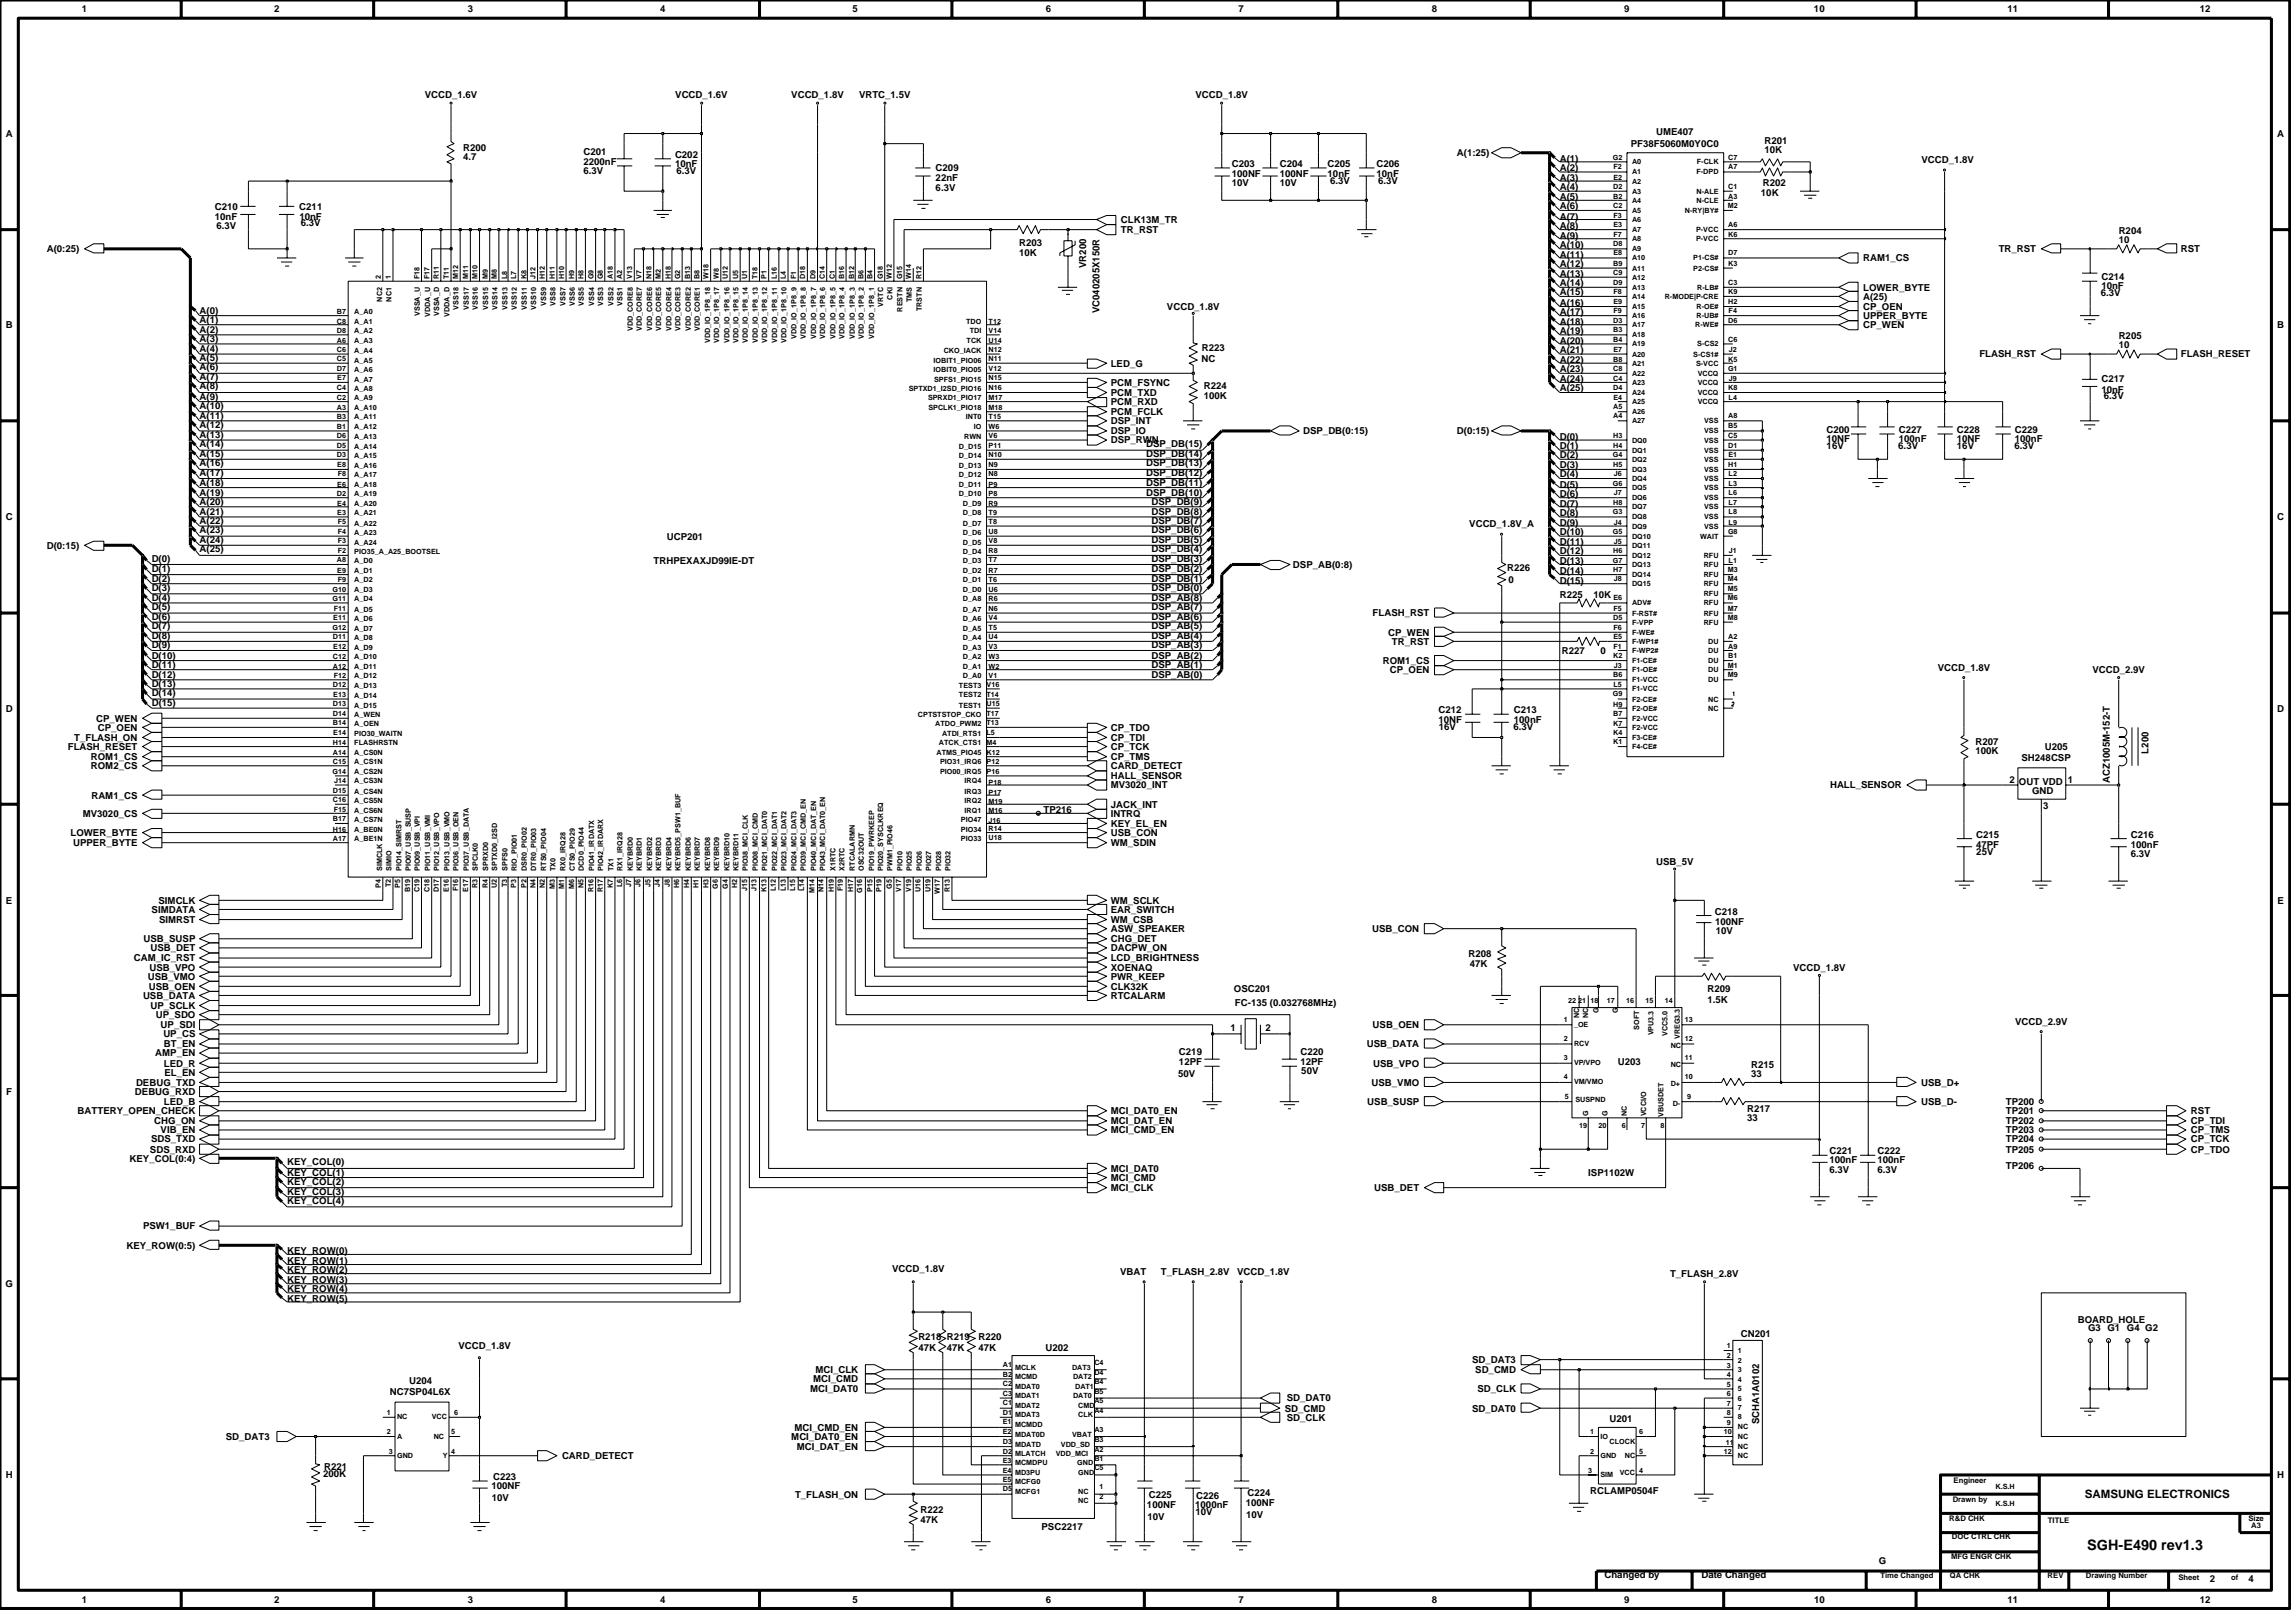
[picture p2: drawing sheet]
<svg xmlns="http://www.w3.org/2000/svg" width="192mm" height="135mm" viewBox="0 0 192 135" stroke-linecap="round" stroke-linejoin="round" font-family="sans-serif">
<defs><g id="words">
<text font-size="1.2" x="174.5" y="129.5">SGH-E490 rev1.3</text>
<text font-size="1" x="174.3" y="125.2">SAMSUNG ELECTRONICS</text>
<g font-size=".8">
<text x="6.8" y="1">1</text>
<text x="22.9" y="1">2</text>
<text x="39.1" y="1">3</text>
<text x="55.2" y="1">4</text>
<text x="71.3" y="1">5</text>
<text x="87.5" y="1">6</text>
<text x="103.6" y="1">7</text>
<text x="119.7" y="1">8</text>
<text x="135.8" y="1">9</text>
<text x="151.7" y="1">10</text>
<text x="167.9" y="1">11</text>
<text x="184" y="1">12</text>
<text x=".5" y="11.4">A</text>
<text x="35.5" y="8.2">VCCD_1.6V</text>
<text x="56.5" y="8.2">VCCD_1.6V</text>
<text x="66.2" y="8.2">VCCD_1.8V</text>
<text x="71.8" y="8.2">VRTC_1.5V</text>
<text x="100" y="8.2">VCCD_1.8V</text>
<text x="138.5" y="11.3">UME407</text>
<text x="190.4" y="11.4">A</text>
<text x="18" y="17.6">C210</text>
<text x="25" y="17.6">C211</text>
<text x="38.7" y="12.6">R200</text>
<text x="38.7" y="13.4">4.7</text>
<text x="48.8" y="14.5">6.3V</text>
<text x="48.8" y="13.8">2200nF</text>
<text x="48.8" y="12.9">C201</text>
<text x="56.4" y="13.2">C202</text>
<text x="56.4" y="14">10nF</text>
<text x="56.6" y="14.5">6.3V</text>
<text x="78.2" y="15.1">22nF</text>
<text x="78.2" y="14.3">C209</text>
<text x="78.2" y="16">6.3V</text>
<text x="103" y="14.8">100NF</text>
<text x="103" y="14">C203</text>
<text x="103" y="15.6">10V</text>
<text x="107" y="15.6">10V</text>
<text x="107" y="14.8">100NF</text>
<text x="107" y="14">C204</text>
<text x="111" y="14">C205</text>
<text x="111" y="14.8">10nF</text>
<text x="111.2" y="15.4">6.3V</text>
<text x="115.1" y="14">C206</text>
<text x="115.1" y="14.8">10nF</text>
<text x="115.2" y="15.4">6.3V</text>
<text x="121.8" y="13.1">A(1:25)</text>
<text x="130.4" y="17.5">A(6)</text>
<text x="130.4" y="16.7">A(5)</text>
<text x="130.4" y="15.9">A(4)</text>
<text x="130.4" y="15.1">A(3)</text>
<text x="130.4" y="14.3">A(2)</text>
<text x="130.4" y="13.5">A(1)</text>
<text x="136.4" y="12.3">PF38F5060M0Y0C0</text>
<text x="147.3" y="16.4">10K</text>
<text x="147.4" y="15.5">R202</text>
<text x="147.5" y="12.8">10K</text>
<text x="147.5" y="12">R201</text>
<text x="160.7" y="13.6">VCCD_1.8V</text>
<text x="3.9" y="21.1">A(0:25)</text>
<text x="18" y="18.3">10nF</text>
<text x="18.1" y="19.2">6.3V</text>
<text x="25" y="18.3">10nF</text>
<text x="25.2" y="18.9">6.3V</text>
<text x="85.2" y="20.5">R203</text>
<text x="85.2" y="21.4">10K</text>
<text x="90.8" y="22.4" transform="rotate(-90 90.8 22.4)">VR200</text>
<text x="93.7" y="19.5">TR_RST</text>
<text x="93.7" y="18.6">CLK13M_TR</text>
<text x="130.4" y="23.9">A(14)</text>
<text x="130.4" y="23.2">A(13)</text>
<text x="130.4" y="22.3">A(12)</text>
<text x="130.4" y="21.6">A(11)</text>
<text x="130.4" y="20.7">A(10)</text>
<text x="130.4" y="20">A(9)</text>
<text x="130.4" y="19.1">A(8)</text>
<text x="130.4" y="18.3">A(7)</text>
<text x="155.8" y="21.8">RAM1_CS</text>
<text x="167.1" y="21.1">TR_RST</text>
<text x="175.7" y="23.4">C214</text>
<text x="177.2" y="20.3">10</text>
<text x="177.2" y="19.5">R204</text>
<text x="182.4" y="21.1">RST</text>
<text x=".5" y="27.4">B</text>
<text x="16.7" y="26.2">A(0)</text>
<text x="16.7" y="27">A(1)</text>
<text x="16.7" y="27.8">A(2)</text>
<text x="16.7" y="28.6">A(3)</text>
<text x="16.7" y="29.4">A(4)</text>
<text x="91.9" y="26.2" transform="rotate(-90 91.9 26.2)">VC040205X150R</text>
<text x="97.6" y="25.9">VCCD_1.8V</text>
<text x="100.5" y="29.3">R223</text>
<text x="130.4" y="25.5">A(16)</text>
<text x="130.4" y="24.7">A(15)</text>
<text x="130.4" y="29.5">A(21)</text>
<text x="130.4" y="28.7">A(20)</text>
<text x="130.4" y="27.9">A(19)</text>
<text x="130.4" y="27.1">A(18)</text>
<text x="130.4" y="26.3">A(17)</text>
<text x="155.8" y="24.3">LOWER_BYTE</text>
<text x="155.8" y="26.7">UPPER_BYTE</text>
<text x="155.8" y="25.9">CP_OEN</text>
<text x="155.8" y="25.1">A(25)</text>
<text x="155.8" y="27.4">CP_WEN</text>
<text x="165.5" y="29.9">FLASH_RST</text>
<text x="175.7" y="24.7">6.3V</text>
<text x="175.7" y="24.2">10nF</text>
<text x="177.2" y="28.3">R205</text>
<text x="177.2" y="29.1">10</text>
<text x="182.4" y="29.9">FLASH_RESET</text>
<text x="190.4" y="27.4">B</text>
<text x="16.7" y="30.2">A(5)</text>
<text x="16.7" y="30.9">A(6)</text>
<text x="16.7" y="31.8">A(7)</text>
<text x="16.7" y="32.6">A(8)</text>
<text x="16.7" y="33.4">A(9)</text>
<text x="16.7" y="34.2">A(10)</text>
<text x="16.7" y="35">A(11)</text>
<text x="16.7" y="35.8">A(12)</text>
<text x="92.9" y="33.8">PCM_RXD</text>
<text x="92.9" y="34.7">PCM_FCLK</text>
<text x="92.9" y="35.5">DSP_INT</text>
<text x="92.9" y="32.2">PCM_FSYNC</text>
<text x="92.9" y="33.1">PCM_TXD</text>
<text x="92.9" y="30.6">LED_G</text>
<text x="100.5" y="30.2">NC</text>
<text x="100.7" y="33.4">100K</text>
<text x="100.7" y="32.5">R224</text>
<text x="130.4" y="32.7">A(25)</text>
<text x="130.4" y="32">A(24)</text>
<text x="130.4" y="31.1">A(23)</text>
<text x="130.4" y="30.4">A(22)</text>
<text x="175.7" y="32">C217</text>
<text x="175.7" y="32.8">10nF</text>
<text x="175.9" y="33.4">6.3V</text>
<text x="16.7" y="36.6">A(13)</text>
<text x="16.7" y="37.4">A(14)</text>
<text x="16.7" y="38.2">A(15)</text>
<text x="16.7" y="39">A(16)</text>
<text x="16.7" y="39.8">A(17)</text>
<text x="16.7" y="40.6">A(18)</text>
<text x="16.7" y="41.4">A(19)</text>
<text x="92.9" y="37.1">DSP_RWN</text>
<text x="92.9" y="36.3">DSP_IO</text>
<text x="95.8" y="38.2">DSP_DB(14)</text>
<text x="95.8" y="37.4">DSP_DB(15)</text>
<text x="95.8" y="41.4">DSP_DB(10)</text>
<text x="95.8" y="40.6">DSP_DB(11)</text>
<text x="95.8" y="39.8">DSP_DB(12)</text>
<text x="95.8" y="39">DSP_DB(13)</text>
<text x="109" y="36.3">DSP_DB(0:15)</text>
<text x="121.8" y="36.3">D(0:15)</text>
<text x="130.4" y="36.8">D(0)</text>
<text x="130.4" y="37.5">D(1)</text>
<text x="130.4" y="38.3">D(2)</text>
<text x="130.4" y="39.1">D(3)</text>
<text x="130.4" y="39.9">D(4)</text>
<text x="130.4" y="40.8">D(5)</text>
<text x="130.4" y="41.5">D(6)</text>
<text x="152.7" y="36.9">10NF</text>
<text x="152.7" y="36.2">C200</text>
<text x="152.7" y="37.5">16V</text>
<text x="158.7" y="37.5">6.3V</text>
<text x="158.8" y="36.9">100nF</text>
<text x="158.8" y="36.2">C227</text>
<text x="163.6" y="36.2">C228</text>
<text x="163.6" y="36.9">10NF</text>
<text x="163.6" y="37.5">16V</text>
<text x="168.4" y="37.5">6.3V</text>
<text x="168.5" y="36.2">C229</text>
<text x="168.5" y="36.9">100nF</text>
<text x=".5" y="43.5">C</text>
<text x="3.9" y="45.9">D(0:15)</text>
<text x="12.7" y="47">D(0)</text>
<text x="12.7" y="47.8">D(1)</text>
<text x="16.7" y="42.2">A(20)</text>
<text x="16.7" y="43">A(21)</text>
<text x="16.7" y="43.8">A(22)</text>
<text x="16.7" y="44.6">A(23)</text>
<text x="16.7" y="46.2">A(25)</text>
<text x="16.7" y="45.4">A(24)</text>
<text x="54.7" y="47.1">TRHPEXAXJD99IE-DT</text>
<text x="55.8" y="45.1">UCP201</text>
<text x="96.3" y="47.8">DSP_DB(2)</text>
<text x="96.3" y="47">DSP_DB(3)</text>
<text x="96.3" y="46.2">DSP_DB(4)</text>
<text x="96.3" y="45.4">DSP_DB(5)</text>
<text x="96.3" y="44.6">DSP_DB(6)</text>
<text x="96.3" y="43.8">DSP_DB(7)</text>
<text x="96.3" y="43">DSP_DB(8)</text>
<text x="96.3" y="42.2">DSP_DB(9)</text>
<text x="108.1" y="47.5">DSP_AB(0:8)</text>
<text x="122.9" y="44.1">VCCD_1.8V_A</text>
<text x="126" y="47.7">R226</text>
<text x="130.4" y="44">D(9)</text>
<text x="130.4" y="44.7">D(10)</text>
<text x="130.4" y="45.6">D(11)</text>
<text x="130.4" y="46.3">D(12)</text>
<text x="130.4" y="47.2">D(13)</text>
<text x="130.4" y="47.9">D(14)</text>
<text x="130.4" y="42.4">D(7)</text>
<text x="130.4" y="43.1">D(8)</text>
<text x="190.4" y="43.5">C</text>
<text x="12.7" y="48.6">D(2)</text>
<text x="12.7" y="49.4">D(3)</text>
<text x="12.7" y="50.2">D(4)</text>
<text x="12.7" y="51">D(5)</text>
<text x="12.7" y="51.8">D(6)</text>
<text x="12.7" y="52.6">D(7)</text>
<text x="12.7" y="53.4">D(8)</text>
<text x="96.3" y="51">DSP_AB(7)</text>
<text x="96.3" y="50.2">DSP_AB(8)</text>
<text x="96.3" y="49.4">DSP_DB(0)</text>
<text x="96.3" y="48.6">DSP_DB(1)</text>
<text x="96.3" y="53.4">DSP_AB(4)</text>
<text x="96.3" y="52.6">DSP_AB(5)</text>
<text x="96.3" y="51.8">DSP_AB(6)</text>
<text x="114.8" y="51.5">FLASH_RST</text>
<text x="116.1" y="53.1">CP_WEN</text>
<text x="116.4" y="53.9">TR_RST</text>
<text x="126.1" y="48.8">0</text>
<text x="130.4" y="48.8">D(15)</text>
<text x="130.4" y="50">R225</text>
<text x="133.2" y="50">10K</text>
<text x=".5" y="59.5">D</text>
<text x="12.7" y="54.2">D(9)</text>
<text x="12.7" y="55">D(10)</text>
<text x="12.7" y="55.8">D(11)</text>
<text x="12.7" y="56.6">D(12)</text>
<text x="12.7" y="57.4">D(13)</text>
<text x="12.7" y="58.2">D(14)</text>
<text x="12.7" y="59">D(15)</text>
<text x="96.3" y="56.6">DSP_AB(0)</text>
<text x="96.3" y="55.8">DSP_AB(1)</text>
<text x="96.3" y="55">DSP_AB(2)</text>
<text x="96.3" y="54.2">DSP_AB(3)</text>
<text x="115.6" y="55.5">ROM1_CS</text>
<text x="116.2" y="56.3">CP_OEN</text>
<text x="120.3" y="59.6">C212</text>
<text x="126.6" y="59.6">C213</text>
<text x="130.6" y="54.6">R227</text>
<text x="133.8" y="54.6">0</text>
<text x="162" y="56.1">VCCD_1.8V</text>
<text x="175" y="56.3">VCCD_2.9V</text>
<text x="190.4" y="59.5">D</text>
<text x="5.7" y="62.7">FLASH_RESET</text>
<text x="6.2" y="61.9">T_FLASH_ON</text>
<text x="7.6" y="63.5">ROM1_CS</text>
<text x="7.6" y="64.3">ROM2_CS</text>
<text x="8" y="60.3">CP_WEN</text>
<text x="8.2" y="61.1">CP_OEN</text>
<text x="92.9" y="63.5">CP_TMS</text>
<text x="92.9" y="62.7">CP_TCK</text>
<text x="92.9" y="61.9">CP_TDI</text>
<text x="92.9" y="64.3">CARD_DETECT</text>
<text x="92.9" y="65.9">MV3020_INT</text>
<text x="92.9" y="65.1">HALL_SENSOR</text>
<text x="92.9" y="61.1">CP_TDO</text>
<text x="120.3" y="60.5">10NF</text>
<text x="120.3" y="61">16V</text>
<text x="126.6" y="61">6.3V</text>
<text x="126.6" y="60.5">100nF</text>
<text x="153" y="65.9">HALL_SENSOR</text>
<text x="165.2" y="63">100K</text>
<text x="165.2" y="62.2">R207</text>
<text x="168" y="65.4">2</text>
<text x="168.8" y="65.6">OUT VDD</text>
<text x="169" y="63.6">SH248CSP</text>
<text x="171" y="62.7">U205</text>
<text x="172.9" y="65.4">1</text>
<text x="176.4" y="65.4" transform="rotate(-90 176.4 65.4)">ACZ1005M-152-T</text>
<text x="179.7" y="63" transform="rotate(-90 179.7 63)">L200</text>
<text x="5.9" y="69.9">LOWER_BYTE</text>
<text x="6.1" y="70.7">UPPER_BYTE</text>
<text x="6.9" y="68.3">MV3020_CS</text>
<text x="7.6" y="66.7">RAM1_CS</text>
<text x="87.3" y="67.9">TP216</text>
<text x="92.9" y="69.9">USB_CON</text>
<text x="92.9" y="68.3">INTRQ</text>
<text x="92.9" y="67.5">JACK_INT</text>
<text x="92.9" y="70.7">WM_SDIN</text>
<text x="92.9" y="69.1">KEY_EL_EN</text>
<text x="165.2" y="70">C215</text>
<text x="165.2" y="70.9">47PF</text>
<text x="165.3" y="71.4">25V</text>
<text x="169.9" y="66.3">GND</text>
<text x="170.8" y="67.6">3</text>
<text x="178.2" y="70.9">100nF</text>
<text x="178.2" y="70">C216</text>
<text x="178.2" y="71.6">6.3V</text>
<text x=".5" y="75.5">E</text>
<text x="12.7" y="76.3">SIMDATA</text>
<text x="13.3" y="75.5">SIMCLK</text>
<text x="13.3" y="77.1">SIMRST</text>
<text x="92.9" y="76.3">EAR_SWITCH</text>
<text x="92.9" y="75.5">WM_SCLK</text>
<text x="92.9" y="77.1">WM_CSB</text>
<text x="92.9" y="77.9">ASW_SPEAKER</text>
<text x="114.7" y="77.9">USB_CON</text>
<text x="138.5" y="72.3">USB_5V</text>
<text x="143.4" y="76.4">C218</text>
<text x="143.4" y="77.3">100NF</text>
<text x="190.4" y="75.5">E</text>
<text x="11.2" y="80.4">CAM_IC_RST</text>
<text x="12" y="83.5">USB_DATA</text>
<text x="12" y="78.7">USB_SUSP</text>
<text x="12.4" y="81.9">USB_VMO</text>
<text x="12.4" y="82.7">USB_OEN</text>
<text x="12.5" y="81.1">USB_VPO</text>
<text x="12.6" y="79.5">USB_DET</text>
<text x="92.9" y="79.5">DACPW_ON</text>
<text x="92.9" y="78.7">CHG_DET</text>
<text x="92.9" y="81.1">XOENAQ</text>
<text x="92.9" y="81.9">PWR_KEEP</text>
<text x="92.9" y="80.4">LCD_BRIGHTNESS</text>
<text x="92.9" y="82.7">CLK32K</text>
<text x="92.9" y="83.5">RTCALARM</text>
<text x="103.2" y="82.9">OSC201</text>
<text x="122.8" y="80">R208</text>
<text x="122.9" y="80.8">47K</text>
<text x="142.8" y="82.9">R209</text>
<text x="142.8" y="83.8">1.5K</text>
<text x="143.5" y="78">10V</text>
<text x="149.9" y="81.1">VCCD_1.8V</text>
<text x="12.6" y="84.3">UP_SCLK</text>
<text x="13" y="88.3">AMP_EN</text>
<text x="13" y="85.1">UP_SDO</text>
<text x="13.4" y="85.9">UP_SDI</text>
<text x="13.7" y="86.7">UP_CS</text>
<text x="13.7" y="87.5">BT_EN</text>
<text x="13.7" y="89.1">LED_R</text>
<text x="13.7" y="89.9">EL_EN</text>
<text x="98.6" y="88.2">C219</text>
<text x="98.6" y="89">12PF</text>
<text x="102.9" y="86.2">1</text>
<text x="103.3" y="84.1">FC-135 (0.032768MHz)</text>
<text x="105.8" y="86.2">2</text>
<text x="108.8" y="89">12PF</text>
<text x="108.8" y="88.2">C220</text>
<text x="108.8" y="89.8">50V</text>
<text x="114.3" y="87.5">USB_DATA</text>
<text x="114.8" y="85.9">USB_OEN</text>
<text x="114.8" y="89.1">USB_VPO</text>
<text x="135.3" y="89">U203</text>
<text x="146.4" y="89.3">R215</text>
<text x="168.5" y="85.7">VCCD_2.9V</text>
<text x=".5" y="91.5">F</text>
<text x="6.5" y="93.1">BATTERY_OPEN_CHECK</text>
<text x="11.3" y="91.5">DEBUG_RXD</text>
<text x="11.4" y="90.8">DEBUG_TXD</text>
<text x="12.6" y="95.5">SDS_TXD</text>
<text x="12.9" y="94">CHG_ON</text>
<text x="13.4" y="94.7">VIB_EN</text>
<text x="13.7" y="92.4">LED_B</text>
<text x="92.9" y="94.7">MCI_CMD_EN</text>
<text x="92.9" y="93.1">MCI_DAT0_EN</text>
<text x="92.9" y="94">MCI_DAT_EN</text>
<text x="98.5" y="90">50V</text>
<text x="114.3" y="92.4">USB_SUSP</text>
<text x="114.7" y="90.8">USB_VMO</text>
<text x="146.1" y="93.7">33</text>
<text x="146.1" y="92.9">R217</text>
<text x="146.4" y="90">33</text>
<text x="160.7" y="92.4">USB_D-</text>
<text x="160.7" y="90.8">USB_D+</text>
<text x="167.7" y="95.5">TP204</text>
<text x="167.7" y="94.7">TP203</text>
<text x="167.7" y="94">TP202</text>
<text x="167.7" y="92.4">TP200</text>
<text x="167.7" y="93.1">TP201</text>
<text x="183.2" y="95.5">CP_TCK</text>
<text x="183.2" y="94.7">CP_TMS</text>
<text x="183.2" y="94">CP_TDI</text>
<text x="183.2" y="93.1">RST</text>
<text x="10.8" y="97.1">KEY_COL(0:4)</text>
<text x="12.5" y="96.3">SDS_RXD</text>
<text x="24" y="100.6">KEY_COL(4)</text>
<text x="24" y="99.9">KEY_COL(3)</text>
<text x="24" y="99">KEY_COL(2)</text>
<text x="24" y="98.2">KEY_COL(1)</text>
<text x="24" y="97.4">KEY_COL(0)</text>
<text x="92.9" y="97.9">MCI_DAT0</text>
<text x="92.9" y="99.5">MCI_CLK</text>
<text x="92.9" y="98.7">MCI_CMD</text>
<text x="114.9" y="99.5">USB_DET</text>
<text x="132.8" y="98.2">ISP1102W</text>
<text x="153" y="97.2">100nF</text>
<text x="153" y="96.5">C221</text>
<text x="153" y="98.1">6.3V</text>
<text x="157" y="96.5">C222</text>
<text x="157" y="97.2">100nF</text>
<text x="157" y="98.1">6.3V</text>
<text x="167.7" y="97.7">TP206</text>
<text x="167.7" y="96.3">TP205</text>
<text x="183.2" y="96.3">CP_TDO</text>
<text x=".5" y="107.6">G</text>
<text x="10.6" y="104.4">KEY_ROW(0:5)</text>
<text x="12" y="102.8">PSW1_BUF</text>
<text x="24" y="108">KEY_ROW(4)</text>
<text x="24" y="107.2">KEY_ROW(3)</text>
<text x="24" y="106.4">KEY_ROW(2)</text>
<text x="24" y="105.6">KEY_ROW(1)</text>
<text x="24" y="104.8">KEY_ROW(0)</text>
<text x="74.6" y="106.3">VCCD_1.8V</text>
<text x="93.7" y="106.6">VBAT</text>
<text x="97.1" y="106.6">T_FLASH_2.8V</text>
<text x="103.5" y="106.6">VCCD_1.8V</text>
<text x="139.7" y="106.7">T_FLASH_2.8V</text>
<text x="24" y="108.8">KEY_ROW(5)</text>
<text x="38.3" y="112.7">VCCD_1.8V</text>
<text x="76.8" y="112">R218 R219</text>
<text x="76.8" y="112.9">47K</text>
<text x="79.2" y="112.9">47K</text>
<text x="81.8" y="112">R220</text>
<text x="81.8" y="112.9">47K</text>
<text x="87.4" y="112.9">U202</text>
<text x="123.1" y="113.9">SD_DAT3</text>
<text x="145.6" y="111.8">CN201</text>
<text x="173.7" y="110.5">BOARD_HOLE</text>
<text x="174.6" y="111.2">G3 G1 G4 G2</text>
<text x="32.6" y="116.6">NC7SP04L6X</text>
<text x="34.2" y="115.7">U204</text>
<text x="66.4" y="119.6">MCI_CMD_EN</text>
<text x="67.7" y="116.4">MCI_DAT0</text>
<text x="68" y="115.5">MCI_CMD</text>
<text x="68.2" y="114.8">MCI_CLK</text>
<text x="107.4" y="118">SD_CMD</text>
<text x="107.6" y="117.1">SD_DAT0</text>
<text x="107.6" y="118.7">SD_CLK</text>
<text x="123.1" y="118">SD_DAT0</text>
<text x="123.4" y="114.8">SD_CMD</text>
<text x="123.5" y="116.4">SD_CLK</text>
<text x="134.6" y="118.9">U201</text>
<text x="147.1" y="119" transform="rotate(-90 147.1 119)">SCHA1A0102</text>
<text x=".5" y="123.6">H</text>
<text x="18.9" y="120.3">SD_DAT3</text>
<text x="27" y="123.4">200K</text>
<text x="27.1" y="122.8">R221</text>
<text x="41.1" y="124.4">100NF</text>
<text x="41.1" y="125.5">10V</text>
<text x="41.2" y="123.7">C223</text>
<text x="47" y="121.9">CARD_DETECT</text>
<text x="66.2" y="120.3">MCI_DAT0_EN</text>
<text x="66.5" y="125.2">T_FLASH_ON</text>
<text x="66.6" y="121.2">MCI_DAT_EN</text>
<text x="96.1" y="125.2">C225</text>
<text x="100" y="125.3">C226</text>
<text x="104.2" y="125.9">100NF</text>
<text x="104.3" y="125">C224</text>
<text x="133" y="124.9">RCLAMP0504F</text>
<text x="190.4" y="123.6">H</text>
<text x="77" y="126.5">R222</text>
<text x="77" y="127.2">47K</text>
<text x="87.1" y="127.8">PSC2217</text>
<text x="95.9" y="126">100NF</text>
<text x="95.9" y="127.1">10V</text>
<text x="100" y="126.1">1000nF</text>
<text x="100" y="126.6">10V</text>
<text x="104.2" y="126.9">10V</text>
<text x="134.2" y="131.9">Changed by</text>
<text x="142.3" y="131.9">Date Changed</text>
<text x="157.1" y="130.7">G</text>
<text x="6.8" y="134">1</text>
<text x="22.9" y="134">2</text>
<text x="39.1" y="134">3</text>
<text x="55.2" y="134">4</text>
<text x="71.3" y="134">5</text>
<text x="87.5" y="134">6</text>
<text x="103.6" y="134">7</text>
<text x="119.7" y="134">8</text>
<text x="135.8" y="134">9</text>
<text x="151.7" y="134">10</text>
<text x="167.9" y="134">11</text>
<text x="184" y="134">12</text>
<text x="184.8" y="132.2">2</text>
<text x="188" y="132.2">4</text>
</g>
<g font-size=".6">
<text x="134.9" y="13.4">G2</text>
<text x="134.9" y="15.8">D2</text>
<text x="134.9" y="17.4">C2</text>
<text x="134.9" y="16.6">B2</text>
<text x="134.9" y="15">E2</text>
<text x="134.9" y="14.2">F2</text>
<text x="136.5" y="14.6">A1</text>
<text x="136.5" y="15.3">A2</text>
<text x="136.5" y="16.2">A3</text>
<text x="136.5" y="17.8">A5</text>
<text x="136.5" y="17">A4</text>
<text x="136.5" y="13.7">A0</text>
<text x="140.9" y="17.8">N-RY|BY#</text>
<text x="141.9" y="16.2">N-ALE</text>
<text x="141.9" y="14.6">F-DPD</text>
<text x="141.9" y="16.9">N-CLE</text>
<text x="141.9" y="13.7">F-CLK</text>
<text x="144.5" y="17.4">M2</text>
<text x="144.5" y="13.4">C7</text>
<text x="144.5" y="15.8">C1</text>
<text x="144.5" y="14.2">A7</text>
<text x="144.5" y="16.6">A3</text>
<text x="31.8" y="23.3" transform="rotate(-90 31.8 23.3)">2</text>
<text x="32.7" y="23.3" transform="rotate(-90 32.7 23.3)">1</text>
<text x="35.1" y="23.3" transform="rotate(-90 35.1 23.3)">F18</text>
<text x="35.9" y="23.3" transform="rotate(-90 35.9 23.3)">F17</text>
<text x="36.7" y="23.3" transform="rotate(-90 36.7 23.3)">R11</text>
<text x="37.5" y="23.3" transform="rotate(-90 37.5 23.3)">T11</text>
<text x="38.3" y="23.3" transform="rotate(-90 38.3 23.3)">M12</text>
<text x="39.2" y="23.3" transform="rotate(-90 39.2 23.3)">M11</text>
<text x="39.9" y="23.3" transform="rotate(-90 39.9 23.3)">M10</text>
<text x="40.8" y="23.3" transform="rotate(-90 40.8 23.3)">M9</text>
<text x="41.5" y="23.3" transform="rotate(-90 41.5 23.3)">M8</text>
<text x="42.4" y="23.3" transform="rotate(-90 42.4 23.3)">L8</text>
<text x="43.2" y="23.3" transform="rotate(-90 43.2 23.3)">L7</text>
<text x="44" y="23.3" transform="rotate(-90 44 23.3)">K8</text>
<text x="44.8" y="23.3" transform="rotate(-90 44.8 23.3)">J12</text>
<text x="45.5" y="23.3" transform="rotate(-90 45.5 23.3)">H12</text>
<text x="46.4" y="23.3" transform="rotate(-90 46.4 23.3)">H11</text>
<text x="47.2" y="23.3" transform="rotate(-90 47.2 23.3)">H10</text>
<text x="48" y="23.3" transform="rotate(-90 48 23.3)">H9</text>
<text x="48.8" y="23.3" transform="rotate(-90 48.8 23.3)">H8</text>
<text x="49.6" y="23.3" transform="rotate(-90 49.6 23.3)">G9</text>
<text x="50.4" y="23.3" transform="rotate(-90 50.4 23.3)">G8</text>
<text x="51.3" y="23.3" transform="rotate(-90 51.3 23.3)">A18</text>
<text x="52" y="23.3" transform="rotate(-90 52 23.3)">A2</text>
<text x="52.9" y="23.3" transform="rotate(-90 52.9 23.3)">V13</text>
<text x="53.6" y="23.3" transform="rotate(-90 53.6 23.3)">V7</text>
<text x="54.5" y="23.3" transform="rotate(-90 54.5 23.3)">N18</text>
<text x="55.3" y="23.3" transform="rotate(-90 55.3 23.3)">M2</text>
<text x="56.1" y="23.3" transform="rotate(-90 56.1 23.3)">H18</text>
<text x="56.9" y="23.3" transform="rotate(-90 56.9 23.3)">G2</text>
<text x="57.7" y="23.3" transform="rotate(-90 57.7 23.3)">B13</text>
<text x="58.5" y="23.3" transform="rotate(-90 58.5 23.3)">B8</text>
<text x="59.3" y="23.3" transform="rotate(-90 59.3 23.3)">W18</text>
<text x="60.1" y="23.3" transform="rotate(-90 60.1 23.3)">W8</text>
<text x="60.9" y="23.3" transform="rotate(-90 60.9 23.3)">U12</text>
<text x="61.7" y="23.3" transform="rotate(-90 61.7 23.3)">U5</text>
<text x="62.5" y="23.3" transform="rotate(-90 62.5 23.3)">U1</text>
<text x="63.3" y="23.3" transform="rotate(-90 63.3 23.3)">T18</text>
<text x="64.1" y="23.3" transform="rotate(-90 64.1 23.3)">P1</text>
<text x="65" y="23.3" transform="rotate(-90 65 23.3)">L16</text>
<text x="65.7" y="23.3" transform="rotate(-90 65.7 23.3)">L4</text>
<text x="66.6" y="23.3" transform="rotate(-90 66.6 23.3)">F1</text>
<text x="67.3" y="23.3" transform="rotate(-90 67.3 23.3)">D18</text>
<text x="68.2" y="23.3" transform="rotate(-90 68.2 23.3)">D9</text>
<text x="69" y="23.3" transform="rotate(-90 69 23.3)">C14</text>
<text x="69.8" y="23.3" transform="rotate(-90 69.8 23.3)">C1</text>
<text x="70.6" y="23.3" transform="rotate(-90 70.6 23.3)">B16</text>
<text x="71.4" y="23.3" transform="rotate(-90 71.4 23.3)">B12</text>
<text x="72.2" y="23.3" transform="rotate(-90 72.2 23.3)">B6</text>
<text x="73" y="23.3" transform="rotate(-90 73 23.3)">B4</text>
<text x="73.8" y="23.3" transform="rotate(-90 73.8 23.3)">G18</text>
<text x="74.6" y="23.3" transform="rotate(-90 74.6 23.3)">W12</text>
<text x="75.4" y="23.3" transform="rotate(-90 75.4 23.3)">G15</text>
<text x="76.2" y="23.3" transform="rotate(-90 76.2 23.3)">W14</text>
<text x="77" y="23.3" transform="rotate(-90 77 23.3)">R12</text>
<text x="134.9" y="20.6">D8</text>
<text x="134.9" y="23.8">D9</text>
<text x="134.9" y="23">C9</text>
<text x="134.9" y="22.2">B9</text>
<text x="134.9" y="19">E3</text>
<text x="134.9" y="21.3">E8</text>
<text x="134.9" y="18.2">F3</text>
<text x="134.9" y="19.8">F7</text>
<text x="136.5" y="18.6">A6</text>
<text x="136.5" y="20.2">A8</text>
<text x="136.5" y="19.4">A7</text>
<text x="136.5" y="21.8">A10</text>
<text x="136.5" y="21">A9</text>
<text x="136.5" y="23.4">A12</text>
<text x="136.5" y="22.6">A11</text>
<text x="141.6" y="22.6">P2-CS#</text>
<text x="141.6" y="21.8">P1-CS#</text>
<text x="141.8" y="20.2">P-VCC</text>
<text x="141.8" y="19.4">P-VCC</text>
<text x="144.5" y="21.3">D7</text>
<text x="144.5" y="23.8">C3</text>
<text x="144.5" y="19">A6</text>
<text x="144.5" y="19.8">K6</text>
<text x="144.5" y="22.2">K3</text>
<text x="28.2" y="26.2">B7</text>
<text x="28.2" y="27.1">C8</text>
<text x="28.2" y="28.7">A6</text>
<text x="28.2" y="29.4">C6</text>
<text x="28.2" y="27.8">D8</text>
<text x="29.6" y="26.3">A_A0</text>
<text x="29.6" y="27.1">A_A1</text>
<text x="29.6" y="28.7">A_A3</text>
<text x="29.6" y="29.5">A_A4</text>
<text x="29.6" y="27.9">A_A2</text>
<text x="32" y="25.2" transform="rotate(-90 32 25.2)">NC2</text>
<text x="32.7" y="25.2" transform="rotate(-90 32.7 25.2)">NC1</text>
<text x="35.1" y="26.4" transform="rotate(-90 35.1 26.4)">VSSA_U</text>
<text x="36" y="26.5" transform="rotate(-90 36 26.5)">VDDA_U</text>
<text x="36.7" y="26.4" transform="rotate(-90 36.7 26.4)">VSSA_D</text>
<text x="37.6" y="26.5" transform="rotate(-90 37.6 26.5)">VDDA_D</text>
<text x="38.4" y="25.9" transform="rotate(-90 38.4 25.9)">VSS18</text>
<text x="39.2" y="25.9" transform="rotate(-90 39.2 25.9)">VSS17</text>
<text x="40" y="25.9" transform="rotate(-90 40 25.9)">VSS16</text>
<text x="40.8" y="25.9" transform="rotate(-90 40.8 25.9)">VSS15</text>
<text x="41.6" y="25.9" transform="rotate(-90 41.6 25.9)">VSS14</text>
<text x="42.4" y="25.9" transform="rotate(-90 42.4 25.9)">VSS13</text>
<text x="43.2" y="25.9" transform="rotate(-90 43.2 25.9)">VSS12</text>
<text x="44.1" y="25.9" transform="rotate(-90 44.1 25.9)">VSS11</text>
<text x="44.8" y="25.9" transform="rotate(-90 44.8 25.9)">VSS10</text>
<text x="45.7" y="25.5" transform="rotate(-90 45.7 25.5)">VSS9</text>
<text x="46.4" y="25.5" transform="rotate(-90 46.4 25.5)">VSS8</text>
<text x="47.3" y="25.5" transform="rotate(-90 47.3 25.5)">VSS7</text>
<text x="48.1" y="25.5" transform="rotate(-90 48.1 25.5)">VSS6</text>
<text x="48.8" y="25.5" transform="rotate(-90 48.8 25.5)">VSS5</text>
<text x="49.7" y="25.5" transform="rotate(-90 49.7 25.5)">VSS4</text>
<text x="50.4" y="25.5" transform="rotate(-90 50.4 25.5)">VSS3</text>
<text x="51.3" y="25.5" transform="rotate(-90 51.3 25.5)">VSS2</text>
<text x="52.1" y="25.5" transform="rotate(-90 52.1 25.5)">VSS1</text>
<text x="52.9" y="27.7" transform="rotate(-90 52.9 27.7)">VDD_CORE8</text>
<text x="53.7" y="27.7" transform="rotate(-90 53.7 27.7)">VDD_CORE7</text>
<text x="54.5" y="27.7" transform="rotate(-90 54.5 27.7)">VDD_CORE6</text>
<text x="55.3" y="27.7" transform="rotate(-90 55.3 27.7)">VDD_CORE5</text>
<text x="56.1" y="27.7" transform="rotate(-90 56.1 27.7)">VDD_CORE4</text>
<text x="56.9" y="27.7" transform="rotate(-90 56.9 27.7)">VDD_CORE3</text>
<text x="57.8" y="27.7" transform="rotate(-90 57.8 27.7)">VDD_CORE2</text>
<text x="58.5" y="27.7" transform="rotate(-90 58.5 27.7)">VDD_CORE1</text>
<text x="59.4" y="28.7" transform="rotate(-90 59.4 28.7)">VDD_IO_1P8_18</text>
<text x="60.1" y="28.7" transform="rotate(-90 60.1 28.7)">VDD_IO_1P8_17</text>
<text x="61" y="28.7" transform="rotate(-90 61 28.7)">VDD_IO_1P8_16</text>
<text x="61.8" y="28.7" transform="rotate(-90 61.8 28.7)">VDD_IO_1P8_15</text>
<text x="62.5" y="28.7" transform="rotate(-90 62.5 28.7)">VDD_IO_1P8_14</text>
<text x="63.4" y="28.7" transform="rotate(-90 63.4 28.7)">VDD_IO_1P8_13</text>
<text x="64.1" y="28.7" transform="rotate(-90 64.1 28.7)">VDD_IO_1P8_12</text>
<text x="65" y="28.7" transform="rotate(-90 65 28.7)">VDD_IO_1P8_11</text>
<text x="65.8" y="28.7" transform="rotate(-90 65.8 28.7)">VDD_IO_1P8_10</text>
<text x="66.6" y="28.3" transform="rotate(-90 66.6 28.3)">VDD_IO_1P8_9</text>
<text x="67.4" y="28.3" transform="rotate(-90 67.4 28.3)">VDD_IO_1P8_8</text>
<text x="68.2" y="28.3" transform="rotate(-90 68.2 28.3)">VDD_IO_1P8_7</text>
<text x="69" y="28.3" transform="rotate(-90 69 28.3)">VDD_IO_1P8_6</text>
<text x="69.9" y="28.3" transform="rotate(-90 69.9 28.3)">VDD_IO_1P8_5</text>
<text x="70.6" y="28.3" transform="rotate(-90 70.6 28.3)">VDD_IO_1P8_4</text>
<text x="71.5" y="28.3" transform="rotate(-90 71.5 28.3)">VDD_IO_1P8_3</text>
<text x="72.2" y="28.3" transform="rotate(-90 72.2 28.3)">VDD_IO_1P8_2</text>
<text x="73.1" y="28.3" transform="rotate(-90 73.1 28.3)">VDD_IO_1P8_1</text>
<text x="73.9" y="25.6" transform="rotate(-90 73.9 25.6)">VRTC</text>
<text x="74.6" y="25" transform="rotate(-90 74.6 25)">CKI</text>
<text x="75.5" y="26" transform="rotate(-90 75.5 26)">RESTN</text>
<text x="76.2" y="25.3" transform="rotate(-90 76.2 25.3)">TMS</text>
<text x="77.1" y="26" transform="rotate(-90 77.1 26)">TRSTN</text>
<text x="78.9" y="29.5">CKO_IACK</text>
<text x="80.8" y="27.1">TDO</text>
<text x="80.8" y="28.7">TCK</text>
<text x="81.1" y="27.9">TDI</text>
<text x="82.7" y="29.4">N12</text>
<text x="82.7" y="28.7">U14</text>
<text x="82.7" y="27.8">V14</text>
<text x="82.7" y="27.1">T12</text>
<text x="134.9" y="27">D3</text>
<text x="134.9" y="28.6">B4</text>
<text x="134.9" y="27.8">B3</text>
<text x="134.9" y="29.4">E7</text>
<text x="134.9" y="25.4">E9</text>
<text x="134.9" y="24.6">F8</text>
<text x="134.9" y="26.2">F9</text>
<text x="136.5" y="29.8">A20</text>
<text x="136.5" y="27.4">A17</text>
<text x="136.5" y="24.2">A13</text>
<text x="136.5" y="29">A19</text>
<text x="136.5" y="28.2">A18</text>
<text x="136.5" y="25">A14</text>
<text x="136.5" y="26.6">A16</text>
<text x="136.5" y="25.8">A15</text>
<text x="139.2" y="25">R-MODE|P-CRE</text>
<text x="141.6" y="29.8">S-CS1#</text>
<text x="141.8" y="27.4">R-WE#</text>
<text x="141.9" y="25.8">R-OE#</text>
<text x="141.9" y="26.6">R-UB#</text>
<text x="141.9" y="29">S-CS2</text>
<text x="141.9" y="24.2">R-LB#</text>
<text x="144.5" y="27">D6</text>
<text x="144.5" y="28.6">C6</text>
<text x="144.5" y="24.6">K9</text>
<text x="144.5" y="25.4">H2</text>
<text x="144.5" y="26.2">F4</text>
<text x="144.6" y="29.4">J2</text>
<text x="28.2" y="34.2">A3</text>
<text x="28.2" y="35">B3</text>
<text x="28.2" y="30.2">C5</text>
<text x="28.2" y="31">D7</text>
<text x="28.2" y="32.6">C4</text>
<text x="28.2" y="33.4">C2</text>
<text x="28.2" y="35.8">B1</text>
<text x="28.2" y="31.8">E7</text>
<text x="29.6" y="34.3">A_A10</text>
<text x="29.6" y="35">A_A11</text>
<text x="29.6" y="30.3">A_A5</text>
<text x="29.6" y="31.1">A_A6</text>
<text x="29.6" y="31.9">A_A7</text>
<text x="29.6" y="32.7">A_A8</text>
<text x="29.6" y="33.4">A_A9</text>
<text x="29.6" y="35.9">A_A12</text>
<text x="76" y="32.7">SPTXD1_I2SD_PIO16</text>
<text x="77.6" y="33.4">SPRXD1_PIO17</text>
<text x="77.6" y="34.3">SPCLK1_PIO18</text>
<text x="78.1" y="31.1">IOBIT0_PIO05</text>
<text x="78.1" y="30.3">IOBIT1_PIO06</text>
<text x="78.1" y="31.9">SPFS1_PIO15</text>
<text x="80.8" y="35">INT0</text>
<text x="81.4" y="35.9">IO</text>
<text x="82.7" y="34.2">M18</text>
<text x="82.7" y="30.2">N11</text>
<text x="82.7" y="35">T15</text>
<text x="82.7" y="35.8">W6</text>
<text x="82.7" y="31">V12</text>
<text x="82.7" y="33.4">M17</text>
<text x="82.7" y="31.8">N15</text>
<text x="82.7" y="32.6">N16</text>
<text x="134.9" y="32.6">D4</text>
<text x="134.9" y="31.8">C4</text>
<text x="134.9" y="31">C8</text>
<text x="134.9" y="30.2">B8</text>
<text x="134.9" y="34.2">A5</text>
<text x="134.9" y="35">A4</text>
<text x="134.9" y="33.4">E4</text>
<text x="136.5" y="33.8">A25</text>
<text x="136.5" y="33">A24</text>
<text x="136.5" y="32.2">A23</text>
<text x="136.5" y="31.4">A22</text>
<text x="136.5" y="30.6">A21</text>
<text x="136.5" y="34.6">A26</text>
<text x="136.5" y="35.4">A27</text>
<text x="141.8" y="30.6">S-VCC</text>
<text x="142" y="33.8">VCCQ</text>
<text x="142" y="33">VCCQ</text>
<text x="142" y="32.2">VCCQ</text>
<text x="142" y="31.4">VCCQ</text>
<text x="142.5" y="35.4">VSS</text>
<text x="144.5" y="31">G1</text>
<text x="144.5" y="35.8">B5</text>
<text x="144.5" y="35">A8</text>
<text x="144.5" y="30.2">K5</text>
<text x="144.5" y="32.6">K8</text>
<text x="144.5" y="33.4">L4</text>
<text x="144.6" y="31.8">J9</text>
<text x="28.2" y="36.6">D6</text>
<text x="28.2" y="37.5">D5</text>
<text x="28.2" y="38.2">D3</text>
<text x="28.2" y="41.4">D2</text>
<text x="28.2" y="39.1">E8</text>
<text x="28.2" y="40.7">E6</text>
<text x="28.2" y="39.8">F8</text>
<text x="29.6" y="36.7">A_A13</text>
<text x="29.6" y="37.5">A_A14</text>
<text x="29.6" y="38.3">A_A15</text>
<text x="29.6" y="39.1">A_A16</text>
<text x="29.6" y="39.9">A_A17</text>
<text x="29.6" y="40.7">A_A18</text>
<text x="29.6" y="41.5">A_A19</text>
<text x="80.2" y="41.5">D_D10</text>
<text x="80.2" y="40.7">D_D11</text>
<text x="80.2" y="39.9">D_D12</text>
<text x="80.2" y="39.1">D_D13</text>
<text x="80.2" y="38.3">D_D14</text>
<text x="80.2" y="37.5">D_D15</text>
<text x="80.6" y="36.7">RWN</text>
<text x="82.7" y="36.6">V6</text>
<text x="82.7" y="41.4">P8</text>
<text x="82.7" y="40.7">P9</text>
<text x="82.7" y="39.8">N8</text>
<text x="82.7" y="39.1">N9</text>
<text x="82.7" y="38.2">N10</text>
<text x="82.7" y="37.5">P11</text>
<text x="134.9" y="38.2">G4</text>
<text x="134.9" y="40.6">G6</text>
<text x="134.9" y="36.6">H3</text>
<text x="134.9" y="37.4">H4</text>
<text x="134.9" y="39">H5</text>
<text x="134.9" y="39.8">J6</text>
<text x="134.9" y="41.4">J7</text>
<text x="136.5" y="40.2">DQ4</text>
<text x="136.5" y="41.8">DQ6</text>
<text x="136.5" y="37">DQ0</text>
<text x="136.5" y="37.8">DQ1</text>
<text x="136.5" y="39.4">DQ3</text>
<text x="136.5" y="38.6">DQ2</text>
<text x="136.5" y="41">DQ5</text>
<text x="142.5" y="38.6">VSS</text>
<text x="142.5" y="37">VSS</text>
<text x="142.5" y="37.8">VSS</text>
<text x="142.5" y="36.2">VSS</text>
<text x="142.5" y="41">VSS</text>
<text x="142.5" y="41.8">VSS</text>
<text x="142.5" y="40.2">VSS</text>
<text x="142.5" y="39.4">VSS</text>
<text x="144.5" y="36.6">C5</text>
<text x="144.5" y="37.4">D1</text>
<text x="144.5" y="39">H1</text>
<text x="144.5" y="38.2">E1</text>
<text x="144.5" y="40.6">L3</text>
<text x="144.5" y="41.4">L6</text>
<text x="144.5" y="39.8">L2</text>
<text x="28.2" y="47">A8</text>
<text x="28.2" y="47.9">E9</text>
<text x="28.2" y="43">E3</text>
<text x="28.2" y="42.3">E4</text>
<text x="28.2" y="46.2">F2</text>
<text x="28.2" y="43.8">F5</text>
<text x="28.2" y="44.6">F4</text>
<text x="28.2" y="45.4">F3</text>
<text x="29.6" y="46.3">PIO35_A_A25_BOOTSEL</text>
<text x="29.6" y="47.9">A_D1</text>
<text x="29.6" y="47.1">A_D0</text>
<text x="29.6" y="43.9">A_A22</text>
<text x="29.6" y="44.7">A_A23</text>
<text x="29.6" y="45.5">A_A24</text>
<text x="29.6" y="42.3">A_A20</text>
<text x="29.6" y="43.1">A_A21</text>
<text x="80.5" y="46.3">D_D4</text>
<text x="80.5" y="45.5">D_D5</text>
<text x="80.5" y="44.7">D_D6</text>
<text x="80.5" y="43.9">D_D7</text>
<text x="80.5" y="43.1">D_D8</text>
<text x="80.5" y="42.3">D_D9</text>
<text x="80.5" y="47.9">D_D2</text>
<text x="80.5" y="47.1">D_D3</text>
<text x="82.7" y="47">T7</text>
<text x="82.7" y="46.2">R8</text>
<text x="82.7" y="45.4">V8</text>
<text x="82.7" y="44.6">U8</text>
<text x="82.7" y="43.8">T8</text>
<text x="82.7" y="43">T9</text>
<text x="82.7" y="42.3">R9</text>
<text x="82.7" y="47.9">R7</text>
<text x="134.9" y="47.1">G7</text>
<text x="134.9" y="43">G3</text>
<text x="134.9" y="44.6">G5</text>
<text x="134.9" y="46.2">H6</text>
<text x="134.9" y="47.8">H7</text>
<text x="134.9" y="42.2">H8</text>
<text x="134.9" y="45.4">J5</text>
<text x="134.9" y="43.8">J4</text>
<text x="136.5" y="45.8">DQ11</text>
<text x="136.5" y="46.6">DQ12</text>
<text x="136.5" y="42.6">DQ7</text>
<text x="136.5" y="44.2">DQ9</text>
<text x="136.5" y="47.4">DQ13</text>
<text x="136.5" y="43.4">DQ8</text>
<text x="136.5" y="45">DQ10</text>
<text x="142.2" y="45">WAIT</text>
<text x="142.5" y="47.4">RFU</text>
<text x="142.5" y="46.6">RFU</text>
<text x="142.5" y="42.6">VSS</text>
<text x="142.5" y="43.4">VSS</text>
<text x="142.5" y="44.2">VSS</text>
<text x="144.5" y="47.8">M3</text>
<text x="144.5" y="44.6">G8</text>
<text x="144.5" y="42.2">L7</text>
<text x="144.5" y="43">L8</text>
<text x="144.5" y="43.8">L9</text>
<text x="144.5" y="47.1">L1</text>
<text x="144.6" y="46.2">J1</text>
<text x="27.8" y="52.7">G12</text>
<text x="27.8" y="49.5">G10</text>
<text x="27.8" y="50.2">G11</text>
<text x="27.8" y="53.4">D11</text>
<text x="27.9" y="51.8">E11</text>
<text x="27.9" y="51.1">F11</text>
<text x="28.2" y="48.6">F9</text>
<text x="29.6" y="51.9">A_D6</text>
<text x="29.6" y="52.7">A_D7</text>
<text x="29.6" y="53.5">A_D8</text>
<text x="29.6" y="48.7">A_D2</text>
<text x="29.6" y="49.5">A_D3</text>
<text x="29.6" y="50.3">A_D4</text>
<text x="29.6" y="51.1">A_D5</text>
<text x="80.5" y="50.3">D_A8</text>
<text x="80.5" y="49.5">D_D0</text>
<text x="80.5" y="48.7">D_D1</text>
<text x="80.5" y="53.5">D_A4</text>
<text x="80.5" y="52.7">D_A5</text>
<text x="80.5" y="51.9">D_A6</text>
<text x="80.5" y="51.1">D_A7</text>
<text x="82.7" y="50.2">R6</text>
<text x="82.7" y="49.5">U6</text>
<text x="82.7" y="48.6">T6</text>
<text x="82.7" y="53.4">U4</text>
<text x="82.7" y="52.7">T5</text>
<text x="82.7" y="51.8">V4</text>
<text x="82.7" y="51.1">N6</text>
<text x="134.9" y="51.8">D5</text>
<text x="134.9" y="53.4">E5</text>
<text x="134.9" y="50.2">E6</text>
<text x="134.9" y="51">F5</text>
<text x="134.9" y="52.6">F6</text>
<text x="134.9" y="48.6">J8</text>
<text x="136.5" y="51.4">F-RST#</text>
<text x="136.5" y="53.1">F-WE#</text>
<text x="136.5" y="53.8">F-WP1#</text>
<text x="136.5" y="50.6">ADV#</text>
<text x="136.5" y="52.2">F-VPP</text>
<text x="136.5" y="49">DQ15</text>
<text x="136.5" y="48.2">DQ14</text>
<text x="142.5" y="48.2">RFU</text>
<text x="142.5" y="49">RFU</text>
<text x="142.5" y="49.8">RFU</text>
<text x="142.5" y="50.6">RFU</text>
<text x="142.5" y="51.4">RFU</text>
<text x="142.5" y="52.2">RFU</text>
<text x="142.8" y="53.8">DU</text>
<text x="144.5" y="48.6">M4</text>
<text x="144.5" y="49.4">M5</text>
<text x="144.5" y="50.2">M6</text>
<text x="144.5" y="51">M7</text>
<text x="144.5" y="51.8">M8</text>
<text x="144.5" y="53.4">A2</text>
<text x="27.8" y="59.9">D14</text>
<text x="27.8" y="55">C12</text>
<text x="27.8" y="55.9">A12</text>
<text x="27.8" y="57.4">D12</text>
<text x="27.8" y="59">D13</text>
<text x="27.9" y="54.3">E12</text>
<text x="27.9" y="58.3">E13</text>
<text x="27.9" y="56.6">F12</text>
<text x="29.6" y="54.3">A_D9</text>
<text x="29.6" y="59.9">A_WEN</text>
<text x="29.6" y="55.1">A_D10</text>
<text x="29.6" y="55.9">A_D11</text>
<text x="29.6" y="56.7">A_D12</text>
<text x="29.6" y="57.5">A_D13</text>
<text x="29.6" y="58.3">A_D14</text>
<text x="29.6" y="59.1">A_D15</text>
<text x="76.8" y="59.9">CPTSTSTOP_CKO</text>
<text x="80.2" y="59.1">TEST1</text>
<text x="80.2" y="58.3">TEST2</text>
<text x="80.2" y="57.5">TEST3</text>
<text x="80.5" y="56.7">D_A0</text>
<text x="80.5" y="55.9">D_A1</text>
<text x="80.5" y="55.1">D_A2</text>
<text x="80.5" y="54.3">D_A3</text>
<text x="82.5" y="59">U15</text>
<text x="82.5" y="58.3">T14</text>
<text x="82.5" y="57.4">V16</text>
<text x="82.5" y="59.9">T17</text>
<text x="82.7" y="56.6">V1</text>
<text x="82.7" y="55.9">W2</text>
<text x="82.7" y="55">W3</text>
<text x="82.7" y="54.3">V3</text>
<text x="134.9" y="58.2">G9</text>
<text x="134.9" y="55">K2</text>
<text x="134.9" y="56.6">B6</text>
<text x="134.9" y="59.8">B7</text>
<text x="134.9" y="59.1">H9</text>
<text x="134.9" y="57.4">L5</text>
<text x="134.9" y="54.2">F1</text>
<text x="134.9" y="55.8">J3</text>
<text x="136.5" y="57">F1-VCC</text>
<text x="136.5" y="57.8">F1-VCC</text>
<text x="136.5" y="55.4">F1-CE#</text>
<text x="136.5" y="59.4">F2-OE#</text>
<text x="136.5" y="56.2">F1-OE#</text>
<text x="136.5" y="58.6">F2-CE#</text>
<text x="136.5" y="54.6">F-WP2#</text>
<text x="142.8" y="57">DU</text>
<text x="142.8" y="56.2">DU</text>
<text x="142.8" y="54.6">DU</text>
<text x="142.8" y="55.4">DU</text>
<text x="142.8" y="58.6">NC</text>
<text x="142.8" y="59.4">NC</text>
<text x="144.5" y="56.6">M9</text>
<text x="144.5" y="55.8">M1</text>
<text x="144.5" y="54.2">A9</text>
<text x="144.5" y="55">B1</text>
<text x="27.8" y="64.7">G14</text>
<text x="27.8" y="62.2">H14</text>
<text x="27.8" y="60.6">B14</text>
<text x="27.8" y="63.1">A14</text>
<text x="27.8" y="63.8">C15</text>
<text x="27.9" y="61.5">E14</text>
<text x="27.9" y="65.4">J14</text>
<text x="29.6" y="62.3">FLASHRSTN</text>
<text x="29.6" y="60.7">A_OEN</text>
<text x="29.6" y="63.1">A_CS0N</text>
<text x="29.6" y="63.9">A_CS1N</text>
<text x="29.6" y="64.7">A_CS2N</text>
<text x="29.6" y="65.5">A_CS3N</text>
<text x="29.6" y="61.5">PIO30_WAITN</text>
<text x="78.2" y="60.7">ATDO_PWM2</text>
<text x="78.3" y="63.1">ATMS_PIO45</text>
<text x="78.5" y="62.3">ATCK_CTS1</text>
<text x="78.6" y="64.7">PIO00_IRQ5</text>
<text x="78.6" y="63.9">PIO31_IRQ6</text>
<text x="78.8" y="61.5">ATDI_RTS1</text>
<text x="80.7" y="65.5">IRQ4</text>
<text x="82.5" y="64.7">P16</text>
<text x="82.5" y="62.2">M4</text>
<text x="82.5" y="61.5">L5</text>
<text x="82.5" y="60.6">T13</text>
<text x="82.5" y="63.1">K12</text>
<text x="82.5" y="63.8">P12</text>
<text x="82.7" y="65.6">P18</text>
<text x="134.9" y="61.4">K4</text>
<text x="134.9" y="60.7">K7</text>
<text x="134.9" y="62.2">K1</text>
<text x="136.5" y="60.2">F2-VCC</text>
<text x="136.5" y="61.8">F3-CE#</text>
<text x="136.5" y="61">F2-VCC</text>
<text x="136.5" y="62.6">F4-CE#</text>
<text x="27.8" y="70.3">A17</text>
<text x="27.8" y="66.3">D15</text>
<text x="27.8" y="67">C16</text>
<text x="27.8" y="68.7">B17</text>
<text x="27.8" y="69.5">H16</text>
<text x="27.9" y="67.9">F15</text>
<text x="29.6" y="69.5">A_BE0N</text>
<text x="29.6" y="70.3">A_BE1N</text>
<text x="29.6" y="66.3">A_CS4N</text>
<text x="29.6" y="67.1">A_CS5N</text>
<text x="29.6" y="67.9">A_CS6N</text>
<text x="29.6" y="68.7">A_CS7N</text>
<text x="80.4" y="70.3">PIO33</text>
<text x="80.4" y="69.5">PIO34</text>
<text x="80.4" y="68.7">PIO47</text>
<text x="80.7" y="67.9">IRQ1</text>
<text x="80.7" y="67.1">IRQ2</text>
<text x="80.7" y="66.3">IRQ3</text>
<text x="82.7" y="68.8">J16</text>
<text x="82.7" y="70.2">U18</text>
<text x="82.7" y="68">M16</text>
<text x="82.7" y="67.2">M19</text>
<text x="82.7" y="66.5">P17</text>
<text x="82.7" y="69.4">R14</text>
<text x="31.8" y="74.2" transform="rotate(-90 31.8 74.2)">P4</text>
<text x="32" y="72.8" transform="rotate(-90 32 72.8)">SIMCLK</text>
<text x="32.7" y="74.2" transform="rotate(-90 32.7 74.2)">T2</text>
<text x="32.7" y="72.8" transform="rotate(-90 32.7 72.8)">SIMIO</text>
<text x="33.5" y="74.2" transform="rotate(-90 33.5 74.2)">P5</text>
<text x="33.6" y="72.8" transform="rotate(-90 33.6 72.8)">PIO14_SIMRST</text>
<text x="34.3" y="74.6" transform="rotate(-90 34.3 74.6)">B19</text>
<text x="34.4" y="72.8" transform="rotate(-90 34.4 72.8)">PIO07_USB_SUSP</text>
<text x="35.1" y="74.6" transform="rotate(-90 35.1 74.6)">C19</text>
<text x="35.1" y="72.8" transform="rotate(-90 35.1 72.8)">PIO09_USB_VPI</text>
<text x="35.9" y="74.6" transform="rotate(-90 35.9 74.6)">C18</text>
<text x="36" y="72.8" transform="rotate(-90 36 72.8)">PIO11_USB_VMI</text>
<text x="36.7" y="74.6" transform="rotate(-90 36.7 74.6)">D17</text>
<text x="36.7" y="72.8" transform="rotate(-90 36.7 72.8)">PIO12_USB_VPO</text>
<text x="37.5" y="74.5" transform="rotate(-90 37.5 74.5)">E16</text>
<text x="37.6" y="72.8" transform="rotate(-90 37.6 72.8)">PIO13_USB_VMO</text>
<text x="38.3" y="74.5" transform="rotate(-90 38.3 74.5)">F16</text>
<text x="38.4" y="72.8" transform="rotate(-90 38.4 72.8)">PIO36_USB_OEN</text>
<text x="39.2" y="74.5" transform="rotate(-90 39.2 74.5)">E17</text>
<text x="39.2" y="72.8" transform="rotate(-90 39.2 72.8)">PIO37_USB_DATA</text>
<text x="39.9" y="74.2" transform="rotate(-90 39.9 74.2)">R3</text>
<text x="40" y="72.8" transform="rotate(-90 40 72.8)">SPCLK0</text>
<text x="40.8" y="74.2" transform="rotate(-90 40.8 74.2)">R4</text>
<text x="40.8" y="72.8" transform="rotate(-90 40.8 72.8)">SPRXD0</text>
<text x="41.5" y="74.2" transform="rotate(-90 41.5 74.2)">U2</text>
<text x="41.6" y="72.8" transform="rotate(-90 41.6 72.8)">SPTXD0_I2SD</text>
<text x="42.4" y="74.2" transform="rotate(-90 42.4 74.2)">T3</text>
<text x="42.4" y="72.8" transform="rotate(-90 42.4 72.8)">SPFS0</text>
<text x="43.2" y="74.2" transform="rotate(-90 43.2 74.2)">P3</text>
<text x="43.2" y="72.8" transform="rotate(-90 43.2 72.8)">RIO_PIO01</text>
<text x="44" y="74.2" transform="rotate(-90 44 74.2)">P2</text>
<text x="44.1" y="72.8" transform="rotate(-90 44.1 72.8)">DSR0_PIO02</text>
<text x="44.8" y="74.2" transform="rotate(-90 44.8 74.2)">N4</text>
<text x="44.8" y="72.8" transform="rotate(-90 44.8 72.8)">DTR0_PIO03</text>
<text x="45.5" y="74.2" transform="rotate(-90 45.5 74.2)">N2</text>
<text x="45.7" y="72.8" transform="rotate(-90 45.7 72.8)">RTS0_PIO04</text>
<text x="46.4" y="74.3" transform="rotate(-90 46.4 74.3)">M3</text>
<text x="46.4" y="72.8" transform="rotate(-90 46.4 72.8)">TX0</text>
<text x="47.2" y="74.3" transform="rotate(-90 47.2 74.3)">M1</text>
<text x="47.3" y="72.8" transform="rotate(-90 47.3 72.8)">RX0_IRQ28</text>
<text x="48" y="74.3" transform="rotate(-90 48 74.3)">M6</text>
<text x="48.1" y="72.8" transform="rotate(-90 48.1 72.8)">CTS0_PIO29</text>
<text x="48.8" y="74.2" transform="rotate(-90 48.8 74.2)">N5</text>
<text x="48.8" y="72.8" transform="rotate(-90 48.8 72.8)">DCD0_PIO44</text>
<text x="49.6" y="74.6" transform="rotate(-90 49.6 74.6)">R16</text>
<text x="49.7" y="72.8" transform="rotate(-90 49.7 72.8)">PIO41_IRDATX</text>
<text x="50.4" y="74.6" transform="rotate(-90 50.4 74.6)">R17</text>
<text x="50.4" y="72.8" transform="rotate(-90 50.4 72.8)">PIO42_IRDARX</text>
<text x="51.3" y="74.2" transform="rotate(-90 51.3 74.2)">K7</text>
<text x="51.3" y="72.8" transform="rotate(-90 51.3 72.8)">TX1</text>
<text x="52" y="74.2" transform="rotate(-90 52 74.2)">L6</text>
<text x="52.1" y="72.8" transform="rotate(-90 52.1 72.8)">RX1_IRQ28</text>
<text x="52.8" y="74.1" transform="rotate(-90 52.8 74.1)">J7</text>
<text x="52.9" y="72.8" transform="rotate(-90 52.9 72.8)">KEYBRD0</text>
<text x="53.5" y="74.1" transform="rotate(-90 53.5 74.1)">J6</text>
<text x="53.7" y="72.8" transform="rotate(-90 53.7 72.8)">KEYBRD1</text>
<text x="54.4" y="74.1" transform="rotate(-90 54.4 74.1)">J5</text>
<text x="54.5" y="72.8" transform="rotate(-90 54.5 72.8)">KEYBRD2</text>
<text x="55.2" y="74.1" transform="rotate(-90 55.2 74.1)">J4</text>
<text x="55.3" y="72.8" transform="rotate(-90 55.3 72.8)">KEYBRD3</text>
<text x="56" y="74.1" transform="rotate(-90 56 74.1)">J8</text>
<text x="56.1" y="72.8" transform="rotate(-90 56.1 72.8)">KEYBRD4</text>
<text x="56.8" y="74.2" transform="rotate(-90 56.8 74.2)">H6</text>
<text x="56.9" y="72.8" transform="rotate(-90 56.9 72.8)">KEYBRD5_PSW1_BUF</text>
<text x="57.6" y="74.2" transform="rotate(-90 57.6 74.2)">H4</text>
<text x="57.8" y="72.8" transform="rotate(-90 57.8 72.8)">KEYBRD6</text>
<text x="58.4" y="74.2" transform="rotate(-90 58.4 74.2)">H1</text>
<text x="58.5" y="72.8" transform="rotate(-90 58.5 72.8)">KEYBRD7</text>
<text x="59.3" y="74.2" transform="rotate(-90 59.3 74.2)">H3</text>
<text x="59.4" y="72.8" transform="rotate(-90 59.4 72.8)">KEYBRD8</text>
<text x="60" y="74.3" transform="rotate(-90 60 74.3)">G6</text>
<text x="60.1" y="72.8" transform="rotate(-90 60.1 72.8)">KEYBRD9</text>
<text x="60.9" y="74.3" transform="rotate(-90 60.9 74.3)">G4</text>
<text x="61" y="72.8" transform="rotate(-90 61 72.8)">KEYBRD10</text>
<text x="61.6" y="74.2" transform="rotate(-90 61.6 74.2)">H2</text>
<text x="61.8" y="72.8" transform="rotate(-90 61.8 72.8)">KEYBRD11</text>
<text x="62.5" y="74.5" transform="rotate(-90 62.5 74.5)">J15</text>
<text x="62.5" y="72.8" transform="rotate(-90 62.5 72.8)">PIO38_MCI_CLK</text>
<text x="63.3" y="74.5" transform="rotate(-90 63.3 74.5)">J13</text>
<text x="63.4" y="72.8" transform="rotate(-90 63.4 72.8)">PIO08_MCI_CMD</text>
<text x="64.1" y="74.6" transform="rotate(-90 64.1 74.6)">K13</text>
<text x="64.1" y="72.8" transform="rotate(-90 64.1 72.8)">PIO21_MCI_DAT0</text>
<text x="64.9" y="74.5" transform="rotate(-90 64.9 74.5)">L12</text>
<text x="65" y="72.8" transform="rotate(-90 65 72.8)">PIO22_MCI_DAT1</text>
<text x="65.7" y="74.5" transform="rotate(-90 65.7 74.5)">L13</text>
<text x="65.8" y="72.8" transform="rotate(-90 65.8 72.8)">PIO23_MCI_DAT2</text>
<text x="66.5" y="74.5" transform="rotate(-90 66.5 74.5)">L15</text>
<text x="66.6" y="72.8" transform="rotate(-90 66.6 72.8)">PIO24_MCI_DAT3</text>
<text x="67.3" y="74.5" transform="rotate(-90 67.3 74.5)">L14</text>
<text x="67.4" y="72.8" transform="rotate(-90 67.4 72.8)">PIO39_MCI_CMD_EN</text>
<text x="68.1" y="74.6" transform="rotate(-90 68.1 74.6)">M14</text>
<text x="68.2" y="72.8" transform="rotate(-90 68.2 72.8)">PIO40_MCI_DAT_EN</text>
<text x="68.9" y="74.6" transform="rotate(-90 68.9 74.6)">N14</text>
<text x="69" y="72.8" transform="rotate(-90 69 72.8)">PIO43_MCI_DAT0_EN</text>
<text x="69.7" y="74.6" transform="rotate(-90 69.7 74.6)">H19</text>
<text x="69.9" y="72.8" transform="rotate(-90 69.9 72.8)">X1RTC</text>
<text x="70.5" y="74.5" transform="rotate(-90 70.5 74.5)">F19</text>
<text x="70.6" y="72.8" transform="rotate(-90 70.6 72.8)">X2RTC</text>
<text x="71.3" y="74.6" transform="rotate(-90 71.3 74.6)">H17</text>
<text x="71.5" y="72.8" transform="rotate(-90 71.5 72.8)">RTCALARMN</text>
<text x="72.1" y="74.6" transform="rotate(-90 72.1 74.6)">G16</text>
<text x="72.2" y="72.8" transform="rotate(-90 72.2 72.8)">OSC32OUT</text>
<text x="73" y="74.5" transform="rotate(-90 73 74.5)">P15</text>
<text x="73.1" y="72.8" transform="rotate(-90 73.1 72.8)">PIO19_PWRKEEP</text>
<text x="73.7" y="74.5" transform="rotate(-90 73.7 74.5)">P19</text>
<text x="73.9" y="72.8" transform="rotate(-90 73.9 72.8)">PIO20_SYSCLKREQ</text>
<text x="74.6" y="74.3" transform="rotate(-90 74.6 74.3)">G5</text>
<text x="74.6" y="72.8" transform="rotate(-90 74.6 72.8)">PWM1_PIO46</text>
<text x="75.3" y="74.5" transform="rotate(-90 75.3 74.5)">V17</text>
<text x="75.5" y="72.8" transform="rotate(-90 75.5 72.8)">PIO10</text>
<text x="76.2" y="74.5" transform="rotate(-90 76.2 74.5)">V19</text>
<text x="76.2" y="72.8" transform="rotate(-90 76.2 72.8)">PIO25</text>
<text x="77" y="74.6" transform="rotate(-90 77 74.6)">U16</text>
<text x="77.1" y="72.8" transform="rotate(-90 77.1 72.8)">PIO26</text>
<text x="77.8" y="74.6" transform="rotate(-90 77.8 74.6)">U19</text>
<text x="77.9" y="72.8" transform="rotate(-90 77.9 72.8)">PIO27</text>
<text x="78.6" y="74.7" transform="rotate(-90 78.6 74.7)">W17</text>
<text x="78.7" y="72.8" transform="rotate(-90 78.7 72.8)">PIO28</text>
<text x="79.4" y="74.6" transform="rotate(-90 79.4 74.6)">R13</text>
<text x="79.5" y="72.8" transform="rotate(-90 79.5 72.8)">PIO32</text>
<text x="131.1" y="83.9">22</text>
<text x="132" y="83.9">21</text>
<text x="133" y="83.9">18</text>
<text x="134.4" y="83.9">17</text>
<text x="136" y="83.9">16</text>
<text x="137.6" y="83.9">15</text>
<text x="139.2" y="83.9">14</text>
<text x="130.8" y="85.4">1</text>
<text x="130.8" y="87">2</text>
<text x="130.8" y="88.6">3</text>
<text x="131.6" y="85.8">_OE</text>
<text x="131.6" y="89">VP/VPO</text>
<text x="131.6" y="87.4">RCV</text>
<text x="132" y="85.1" transform="rotate(-90 132 85.1)">NC</text>
<text x="132.8" y="85.1" transform="rotate(-90 132.8 85.1)">NC</text>
<text x="133.7" y="84.7" transform="rotate(-90 133.7 84.7)">G</text>
<text x="135.3" y="84.7" transform="rotate(-90 135.3 84.7)">G</text>
<text x="137.1" y="86.1" transform="rotate(-90 137.1 86.1)">SOFT</text>
<text x="138.3" y="86.5" transform="rotate(-90 138.3 86.5)">VPU3.3</text>
<text x="139.5" y="86.6" transform="rotate(-90 139.5 86.6)">VCC5.0</text>
<text x="139.7" y="89.2">NC</text>
<text x="139.7" y="87.6">NC</text>
<text x="140.5" y="86.8" transform="rotate(-90 140.5 86.8)">VREG3.3</text>
<text x="140.9" y="85.4">13</text>
<text x="140.9" y="88.6">11</text>
<text x="140.9" y="87">12</text>
<text x="130.8" y="90.2">4</text>
<text x="130.9" y="91.8">5</text>
<text x="131.6" y="90.6">VM/VMO</text>
<text x="131.7" y="92.1">SUSPND</text>
<text x="132" y="94.3">19</text>
<text x="132.8" y="93.3" transform="rotate(-90 132.8 93.3)">G</text>
<text x="133.7" y="94.3">20</text>
<text x="134.4" y="93.3" transform="rotate(-90 134.4 93.3)">G</text>
<text x="135.6" y="94.3">6</text>
<text x="136" y="93.3" transform="rotate(-90 136 93.3)">NC</text>
<text x="137.2" y="94.3">7</text>
<text x="137.7" y="93.3" transform="rotate(-90 137.7 93.3)">VCCI/O</text>
<text x="138.9" y="94.3">8</text>
<text x="139.1" y="93.3" transform="rotate(-90 139.1 93.3)">VBUSDET</text>
<text x="139.7" y="90.8">D+</text>
<text x="139.9" y="92.4">D-</text>
<text x="140.9" y="90.2">10</text>
<text x="141.1" y="91.8">9</text>
<text x="144.4" y="112.7">1</text>
<text x="144.4" y="113.5">2</text>
<text x="145.3" y="113">1</text>
<text x="145.3" y="113.9">2</text>
<text x="32.4" y="118.3">1</text>
<text x="32.4" y="119.9">2</text>
<text x="33.2" y="118.6">NC</text>
<text x="36.1" y="118.6">VCC</text>
<text x="37.7" y="119.9">5</text>
<text x="38" y="118.3">6</text>
<text x="83.9" y="119">E1</text>
<text x="83.9" y="115.8">C2</text>
<text x="83.9" y="119.9">E2</text>
<text x="83.9" y="116.7">C3</text>
<text x="83.9" y="117.4">C1</text>
<text x="83.9" y="118.3">D1</text>
<text x="83.9" y="114.2">A1</text>
<text x="83.9" y="115.1">B2</text>
<text x="84.9" y="116.1">MDAT0</text>
<text x="84.9" y="116.8">MDAT1</text>
<text x="84.9" y="117.7">MDAT2</text>
<text x="84.9" y="118.5">MDAT3</text>
<text x="84.9" y="114.5">MCLK</text>
<text x="84.9" y="115.2">MCMD</text>
<text x="84.9" y="119.3">MCMDD</text>
<text x="89.6" y="114.5">DAT3</text>
<text x="89.7" y="116.8">DAT0</text>
<text x="89.7" y="115.2">DAT2</text>
<text x="89.9" y="116.1">DAT1</text>
<text x="90.2" y="118.5">CLK</text>
<text x="90.2" y="117.7">CMD</text>
<text x="91.5" y="118.1">A4</text>
<text x="91.5" y="117.3">A5</text>
<text x="91.5" y="116.5">B5</text>
<text x="91.5" y="115.7">B4</text>
<text x="91.5" y="114.9">D4</text>
<text x="91.5" y="119.7">A3</text>
<text x="91.5" y="114.1">C4</text>
<text x="133" y="119.9">1</text>
<text x="137.1" y="119.9">6</text>
<text x="144.1" y="119.9">10</text>
<text x="144.4" y="115.9">5</text>
<text x="144.4" y="116.7">6</text>
<text x="144.4" y="117.5">7</text>
<text x="144.4" y="118.3">8</text>
<text x="144.4" y="119.1">9</text>
<text x="144.4" y="114.3">3</text>
<text x="144.4" y="115.1">4</text>
<text x="145.3" y="116.3">5</text>
<text x="145.3" y="117.1">6</text>
<text x="145.3" y="117.9">7</text>
<text x="145.3" y="118.6">8</text>
<text x="145.3" y="119.5">NC</text>
<text x="145.3" y="114.6">3</text>
<text x="145.3" y="115.5">4</text>
<text x="32.5" y="121.5">3</text>
<text x="33.2" y="121.8">GND</text>
<text x="33.2" y="120.2">A</text>
<text x="36.3" y="120.2">NC</text>
<text x="37" y="121.8">Y</text>
<text x="37.7" y="121.5">4</text>
<text x="83.9" y="120.7">D3</text>
<text x="83.9" y="121.5">D2</text>
<text x="83.9" y="122.3">E3</text>
<text x="83.9" y="123.1">E4</text>
<text x="83.9" y="123.9">E5</text>
<text x="83.9" y="124.6">D5</text>
<text x="84.9" y="121.7">MLATCH</text>
<text x="84.9" y="122.4">MCMDPU</text>
<text x="84.9" y="123.3">MD3PU</text>
<text x="84.9" y="120.1">MDAT0D</text>
<text x="84.9" y="120.9">MDATD</text>
<text x="84.9" y="124">MCFG0</text>
<text x="84.9" y="124.9">MCFG1</text>
<text x="88.3" y="121.7">VDD_MCI</text>
<text x="88.7" y="120.9">VDD_SD</text>
<text x="89.6" y="120.1">VBAT</text>
<text x="90.1" y="122.4">GND</text>
<text x="90.2" y="124.9">NC</text>
<text x="90.2" y="125.6">NC</text>
<text x="90.2" y="123.3">GND</text>
<text x="91.5" y="121.3">A2</text>
<text x="91.5" y="120.5">B3</text>
<text x="91.5" y="122.1">B1</text>
<text x="91.5" y="122.8">C5</text>
<text x="92" y="124.5">1</text>
<text x="92" y="125.3">2</text>
<text x="132.8" y="123.1">3</text>
<text x="133" y="121.5">2</text>
<text x="133.8" y="121.8">GND</text>
<text x="133.8" y="120.2">IO</text>
<text x="133.8" y="123.4">SIM</text>
<text x="134.6" y="120.7">CLOCK</text>
<text x="135.5" y="123.3">VCC</text>
<text x="135.9" y="121.8">NC</text>
<text x="137.1" y="121.5">5</text>
<text x="137.1" y="123.1">4</text>
<text x="144.1" y="121.5">12</text>
<text x="144.3" y="120.7">11</text>
<text x="145.3" y="120.2">NC</text>
<text x="145.3" y="121.1">NC</text>
<text x="145.3" y="121.8">NC</text>
<text x="163.3" y="125.5">Drawn by</text>
<text x="163.4" y="123.9">Engineer</text>
<text x="166.9" y="125.9">K.S.H</text>
<text x="166.9" y="124.5">K.S.H</text>
<text x="157.2" y="131.9">Time Changed</text>
<text x="163" y="127.1">R&amp;D CHK</text>
<text x="163" y="131.9">QA CHK</text>
<text x="163.1" y="130.3">MFG ENGR CHK</text>
<text x="163.2" y="128.7">DOC CTRL CHK</text>
<text x="171.2" y="131.9">REV</text>
<text x="171.2" y="127.3">TITLE</text>
<text x="174.4" y="131.9">Drawing Number</text>
<text x="188" y="127.1">Size</text>
<text x="188.2" y="127.7">A3</text>
<text x="182.2" y="132">Sheet</text>
<text x="186.6" y="132">of</text>
</g>
</g></defs>
<g fill="none" stroke="#000" stroke-width=".08">
<path d="M20.1 17.9h1.3M20.1 17.2h1.3M20.8 16v1.2M20.8 17.9v1.3M23.3 17.9h1.3M23.3 17.2h1.3M24 16v1.2M24 17.9v1.3M37.7 11.2v.6l.3 .2-.6 .3 .6 .3-.6 .3 .6 .4-.6 .2 .3 .2v.7M37.7 8.8v1.6M51.6 13.9h1.3M51.6 13.3h1.3"/>
<path d="M52.2 12v1.3M52.2 13.9v1.2M54.7 17.6h1.5M54.7 13.9h1.4M54.7 13.3h1.4M54.9 17.9h1M55.3 18.2h.3M55.4 12v1.3M55.4 13.9v1.2M55.4 16.7v.9M58.7 8.8v1.6M68.4 8.8v1.6"/>
<path d="M74 8.8v1.6M76.4 16.7h1.6M76.5 14.7h1.3M76.5 14h1.3M76.7 17.1h.9M77 17.4h.4M77.2 12.8v1.2M77.2 14.7v2M84.5 19.2h.6l.1-.3 .4 .6 .3-.6 .3 .6 .4-.6 .2 .6 .2-.3h.7M89.3 19.2v.9M91.7 18.3l.8-.3h.8v.8h-.8zM91.7 19.2l.8-.4h.8v.8h-.8z"/>
<path d="M101.6 14.7h1.2M101.6 14h1.2M102.2 8.8v1.6M102.2 12.8v1.2M102.2 14.7v1.3M105.6 14.7h1.2M105.6 14h1.2M106.2 12.8v1.2M106.2 14.7v1.3M109.6 14.7h1.3M109.6 14h1.3M110.3 12.8v1.2"/>
<path d="M110.3 14.7v1.3M113.5 19.2h1.6M113.7 14.7h1.2M113.7 14h1.2M113.8 19.5h1M114.1 19.8h.3M114.3 12.8v1.2M114.3 14.7v1.3M114.3 18.3v.9M124.7 12.8l.9-.5h.7l.9 .5-.9 .4h-.7zM130 13.2l.4 .3M130 18.8l.4 .4"/>
<path d="M130 17.2l.4 .4M130 14l.4 .4M130 19.6l.4 .4M130 15.6l.4 .4M130 16.4l.4 .3M130 18l.4 .3M130 14.8l.4 .3M135.3 13.5h.7M135.3 14.4h.7M135.3 15.1h.7M135.3 16h.7M135.3 16.7h.7"/>
<path d="M135.3 17.6h.7M135.3 18.3h.7M135.3 19.2h.7M135.3 20h.7M136 12.8h8.1v50.4h-8.1zM136 12.8h.1M144.1 13.5h.8M144.1 14.4h.8M144.1 16h.8M144.1 16.7h.8M144.1 17.6h.8M144.1 19.2h.8"/>
<path d="M144.1 20h.8M146.5 13.5h.7l.2-.2 .2 .6 .4-.6 .3 .6 .3-.6 .3 .6 .2-.4h.7M146.5 14.4h.7l.2-.4 .2 .7 .4-.7 .3 .7 .3-.7 .3 .7 .2-.3h.7M150.5 16h1.6M150.9 16.3h1M151.2 16.6h.3M151.4 15.1v.9M162.6 14.4v1.6M7.1 20.8l.7-.4h.9v.7h-.9zM16.3 26.8l.4 .3M16.3 27.6l.4 .4M16.3 38.8l.4 .4"/>
<path d="M16.3 36.4l.4 .4M16.3 32.4l.4 .4M16.3 35.6l.4 .4M16.3 30.8l.4 .4M16.3 34l.4 .4M16.3 28.4l.4 .3M16.3 29.2l.4 .4M16.3 39.6l.4 .4M16.3 37.2l.4 .4M16.3 33.2l.4 .4M16.3 31.6l.4 .4M16.3 38l.4 .4"/>
<path d="M16.3 26l.4 .4M16.3 34.7l.4 .5M16.3 30l.4 .4M23.2 21.6h1.6M23.5 21.9h.9M23.8 22.2h.4M24 20.8v.8M28 35.2h1.1M28 26.4h1.1M28 27.1h1.1M28 28h1.1M28 28.7h1.1"/>
<path d="M28 29.6h1.1M28 30.4h1.1M28 31.2h1.1M28 32h1.1M28 32.8h1.1M28 33.6h1.1M28 34.4h1.1M28 36h1.1M28 36.8h1.1M28 37.6h1.1M28 38.4h1.1M28 39.2h1.1"/>
<path d="M28 40h1.1M28.9 21.6h1.5M29.1 23.5h53.4v49.8h-53.4zM29.1 21.9h1M29.5 22.2h.3M29.6 20.8v.8M32 22.4v1.1M32.9 22.4v1.1M35.2 22.4v1.1M36.1 22.4v1.1M36.9 22.4v1.1M37.7 22.4v1.1"/>
<path d="M38.5 22.4v1.1M39.3 22.4v1.1M40.1 22.4v1.1M41 22.4v1.1M41.7 22.4v1.1M42.5 22.4v1.1M43.3 22.4v1.1M44.1 22.4v1.1M45 22.4v1.1M45.7 22.4v1.1M46.6 22.4v1.1M47.3 22.4v1.1"/>
<path d="M48.2 22.4v1.1M49 22.4v1.1M49.8 22.4v1.1M50.6 22.4v1.1M51.4 22.4v1.1M52.2 22.4v1.1M53 22.4v1.1M53.8 22.4v1.1M54.7 22.4v1.1M55.4 22.4v1.1M56.2 22.4v1.1M57 22.4v1.1"/>
<path d="M57.8 22.4v1.1M58.7 22.4v1.1M59.4 22.4v1.1M60.3 22.4v1.1M61 22.4v1.1M61.9 22.4v1.1M62.7 22.4v1.1M63.5 22.4v1.1M64.3 22.4v1.1M65.1 22.4v1.1M65.9 22.4v1.1M66.7 22.4v1.1"/>
<path d="M67.5 22.4v1.1M68.4 22.4v1.1M69.1 22.4v1.1M69.9 22.4v1.1M70.7 22.4v1.1M71.5 22.4v1.1M72.4 22.4v1.1M73.1 22.4v1.1M74 22.4v1.1M74.7 22.4v1.1M75.6 22.4v1.1M76.4 22.4v1.1"/>
<path d="M77.2 22.4v1.1M82.5 35.2h1.1M82.5 27.1h1.1M82.5 28h1.1M82.5 28.7h1.1M82.5 29.6h1.1M82.5 30.4h1.1M82.5 31.2h1.1M82.5 32h1.1M82.5 32.8h1.1M82.5 33.6h1.1M82.5 34.4h1.1"/>
<path d="M82.5 36h1.1M82.5 36.8h1.1M82.5 37.6h1.1M82.5 38.4h1.1M82.5 39.2h1.1M82.5 40h1.1M88.5 24h1.6M88.8 24.3h.9M89 20.1h.6v1.3h-.6zM89.1 24.6h.4M89.3 21.4v1M89.3 23.2v.8"/>
<path d="M89.9 20.1v.4l-1.3 .6v.3M90.9 35.6h.8l.8 .4-.8 .4h-.8zM90.9 34h.8l.8 .4-.8 .3h-.8zM90.9 30h.8l.8 .4-.8 .4h-.8zM90.9 36.4h.8l.8 .4-.8 .4h-.8zM90.9 34.7h.8l.8 .5-.8 .4h-.8zM90.9 31.6h.8l.8 .4-.8 .4h-.8zM90.9 32.4h.8l.8 .4-.8 .4h-.8zM90.9 33.6l.8-.4h.8v.8h-.8zM98.9 35.2h1.6M99.3 35.5h1M99.6 35.8h.3"/>
<path d="M99.8 26.4v2.3h.3l-.7 .4 .7 .3-.7 .4 .7 .3-.7 .3 .4 .1v1.3l.3 .2-.7 .3 .7 .3-.7 .4 .7 .2-.7 .4 .4 .1v1.5M101 37.2l-.5 .4M101 38l-.5 .4M101 38.8l-.5 .4M101 39.6l-.5 .4M106.2 36l.8-.4h.9l.7 .4-.7 .4h-.9zM124.7 36l.9-.4h.7l.9 .4-.9 .4h-.7zM130 32.4l.4 .4M130 26.8l.4 .3M130 26l.4 .4M130 30.8l.4 .4M130 20.4l.4 .4"/>
<path d="M130 27.6l.4 .4M130 23.6l.4 .4M130 38.8l.4 .4M130 28.4l.4 .3M130 38l.4 .4M130 30l.4 .4M130 29.2l.4 .4M130 21.1l.4 .5M130 22.7l.4 .5M130 37.2l.4 .4M130 22l.4 .4M130 39.6l.4 .4"/>
<path d="M130 31.6l.4 .4M130 25.2l.4 .4M130 24.4l.4 .4M130 36.4l.4 .4M135.3 21.6h.7M135.3 24h.7M135.3 35.2h.7M135.3 26.4h.7M135.3 27.1h.7M135.3 28h.7M135.3 28.7h.7M135.3 29.6h.7"/>
<path d="M135.3 30.4h.7M135.3 31.2h.7M135.3 32h.7M135.3 32.8h.7M135.3 33.6h.7M135.3 34.4h.7M135.3 36.8h.7M135.3 37.6h.7M135.3 38.4h.7M135.3 39.2h.7M135.3 40h.7M135.3 20.8h.7"/>
<path d="M135.3 22.4h.7M135.3 23.2h.7M135.3 24.8h.7M135.3 25.6h.7M144.1 21.6h.8M144.1 24h.8M144.1 35.2h.8M144.1 26.4h.8M144.1 27.1h.8M144.1 28.7h.8M144.1 29.6h.8M144.1 30.4h.8"/>
<path d="M144.1 31.2h.8M144.1 32h.8M144.1 32.8h.8M144.1 33.6h.8M144.1 36h.8M144.1 36.8h.8M144.1 37.6h.8M144.1 38.4h.8M144.1 39.2h.8M144.1 40h.8M144.1 22.4h.8M144.1 24.8h.8"/>
<path d="M144.1 25.6h.8M153.8 26.4l.8-.4h.8v.8h-.8zM153.8 27.1l.8-.3h.8v.8h-.8zM153.8 24l.8-.4h.8v.8h-.8zM153.8 21.6l.8-.5h.8v.9h-.8zM154.6 25.2l-.8 .4 .8 .4h.8v-.8M154.6 25.2l-.8-.4 .8-.4h.8v.8M154.6 25.2h.8M154.8 36.3h1.3M154.8 35.7h1.3M155.4 34.4v1.3M155.4 36.3v1.3"/>
<path d="M156.2 40h1.6M157 39.2v.8M157.2 36.3h1.2M157.2 35.7h1.2M157.8 34.4v1.3M157.8 36.3v1.3M162 36.3h1.3M162 35.7h1.3M162.6 34.4v1.3M162.6 36.3v1.3M163.5 40h1.6M164.2 39.2v.8"/>
<path d="M166.9 36.3h1.2M166.9 35.7h1.2M167.5 34.4v1.3M167.5 36.3v1.3M170.7 20.8l.8-.4h.8v.7h-.8zM170.7 29.6l.8-.4h.8v.8h-.8zM173.9 35.2h1.7M173.9 26.4h1.7M174.1 23.5h1.3M174.1 22.8h1.3M174.1 32.3h1.3M174.1 31.7h1.3"/>
<path d="M174.3 35.5h.9M174.3 26.7h.9M174.6 35.8h.3M174.6 27.1h.3M174.8 21.6v1.2M174.8 23.5v1.3M174.8 25.6v.8M174.8 30.4v1.3M174.8 32.3v1.3M174.8 34.4v.8M176.3 20.8h.7l.2-.3 .3 .6 .3-.6 .3 .6 .3-.6 .4 .6 .2-.3h.6M176.3 29.6h.7l.2-.3 .3 .6 .3-.6 .3 .6 .3-.6 .4 .6 .2-.3h.6"/>
<path d="M180.4 20.8l.8-.4h.8v.7h-.8zM180.4 29.6l.8-.4h.8v.8h-.8zM7.1 45.6l.7-.4h.9v.8h-.9zM12.3 55.6l.4 .4M12.3 58.8l.4 .4M12.3 54l.4 .4M12.3 50.8l.4 .4M12.3 47.6l.4 .4M12.3 49.2l.4 .4M12.3 53.2l.4 .4M12.3 56.4l.4 .4M12.3 52.4l.4 .4"/>
<path d="M12.3 51.6l.4 .4M12.3 57.2l.4 .4M12.3 50l.4 .4M12.3 48.4l.4 .4M12.3 58l.4 .4M12.3 54.8l.4 .4M12.3 46.8l.4 .4M16.3 44.4l.4 .4M16.3 42.8l.4 .4M16.3 45.2l.4 .4M16.3 43.6l.4 .4M16.3 42l.4 .4"/>
<path d="M16.3 40.4l.4 .4M16.3 46l.4 .4M16.3 41.2l.4 .4M28 40.8h1.1M28 41.6h1.1M28 42.4h1.1M28 43.2h1.1M28 44h1.1M28 44.8h1.1M28 45.6h1.1M28 46.4h1.1M28 47.2h1.1"/>
<path d="M28 48h1.1M28 48.8h1.1M28 49.6h1.1M28 50.4h1.1M28 51.2h1.1M28 52h1.1M28 52.8h1.1M28 53.6h1.1M28 54.4h1.1M28 55.2h1.1M28 56h1.1M28 56.8h1.1"/>
<path d="M28 57.6h1.1M28 58.4h1.1M28 59.2h1.1M82.5 40.8h1.1M82.5 41.6h1.1M82.5 42.4h1.1M82.5 43.2h1.1M82.5 44h1.1M82.5 44.8h1.1M82.5 45.6h1.1M82.5 46.4h1.1M82.5 47.2h1.1"/>
<path d="M82.5 48h1.1M82.5 48.8h1.1M82.5 49.6h1.1M82.5 50.4h1.1M82.5 51.2h1.1M82.5 52h1.1M82.5 52.8h1.1M82.5 53.6h1.1M82.5 54.4h1.1M82.5 55.2h1.1M82.5 56h1.1M82.5 56.8h1.1"/>
<path d="M82.5 57.6h1.1M82.5 58.4h1.1M82.5 59.2h1.1M101 46l-.5 .4M101 45.2l-.5 .4M101 40.4l-.5 .4M101 42l-.5 .4M101 46.8l-.5 .4M101 48.4l-.5 .4M101 43.6l-.5 .4M101 47.6l-.5 .4M101 42.8l-.5 .4"/>
<path d="M101 41.2l-.5 .4M101 44.4l-.5 .4M101 49.2l-.5 .4M101.8 52.4l-.4 .4M101.8 50l-.4 .4M101.8 53.2l-.4 .4M101.8 50.8l-.4 .4M101.8 56.4l-.4 .4M101.8 54l-.4 .4M101.8 51.6l-.4 .4M101.8 55.6l-.4 .4M101.8 54.8l-.4 .4"/>
<path d="M105.4 47.2l.8-.4h.8l.9 .4-.9 .4h-.8zM120 54.8h.7l.9 .4-.9 .4h-.7zM120 55.6h.7l.9 .4-.9 .4h-.7zM120 52.4h.7l.9 .4-.9 .4h-.7zM120 50.8h.7l.9 .4-.9 .4h-.7zM120 53.2h.7l.9 .4-.9 .4h-.7zM122.5 59.7h1.3M123.1 58.4v1.3M124.9 59.7h1.3M125.6 44.8v2.2l.3 .2-.7 .3 .7 .4-.7 .3 .7 .2-.7 .4 .4 .2v.6M125.6 58.4v1.3M130 42l.4 .4"/>
<path d="M130 42.8l.4 .4M130 41.2l.4 .4M130 45.2l.4 .4M130 44.4l.4 .4M130 43.6l.4 .4M130 47.6l.4 .4M130 48.4l.4 .4M130 46l.4 .4M130 46.8l.4 .4M130 40.4l.4 .4M131.2 50.4h.7l.1-.3 .3 .6 .3-.6 .4 .6 .3-.6 .4 .6v-.3h.7M131.2 53.6h.7l.1-.3 .3 .6 .3-.6 .4 .6 .3-.6 .4 .6v-.3h.7"/>
<path d="M135.3 40.8h.7M135.3 41.6h.7M135.3 42.4h.7M135.3 43.2h.7M135.3 44h.7M135.3 44.8h.7M135.3 45.6h.7M135.3 46.4h.7M135.3 47.2h.7M135.3 48h.7M135.3 48.8h.7M135.3 50.4h.7"/>
<path d="M135.3 51.2h.7M135.3 52h.7M135.3 52.8h.7M135.3 53.6h.7M135.3 54.4h.7M135.3 55.2h.7M135.3 56h.7M135.3 56.8h.7M135.3 57.6h.7M135.3 58.4h.7M135.3 59.2h.7M144.1 40.8h.8"/>
<path d="M144.1 41.6h.8M144.1 42.4h.8M144.1 43.2h.8M144.1 44h.8M144.1 44.8h.8M144.1 46.4h.8M144.1 47.2h.8M144.1 48h.8M144.1 48.8h.8M144.1 49.6h.8M144.1 50.4h.8M144.1 51.2h.8"/>
<path d="M144.1 52h.8M144.1 53.6h.8M144.1 54.4h.8M144.1 55.2h.8M144.1 56h.8M144.1 56.8h.8M144.1 58.4h.8M144.1 59.2h.8M146.5 46.4h1.6M146.9 46.8h.9M147.2 47h.3M147.4 45.6v.8"/>
<path d="M156.6 40.3h.9M156.8 40.7h.4M163.8 40.3h.9M164.1 40.7h.3M164.2 56.8v1.6M177.2 56.8v1.6M177.2 59.2v1.6M11.9 69.6l.8-.4h.8v.8h-.8zM11.9 61.6l.8-.4h.8v.8h-.8zM11.9 62.4l.8-.4h.8v.8h-.8zM11.9 64l.8-.4h.8v.8h-.8zM11.9 70.4l.8-.4h.8v.9h-.8z"/>
<path d="M11.9 60l.8-.4h.8v.9h-.8zM11.9 68l.8-.4h.8v.8h-.8zM11.9 63.2l.8-.4h.8v.8h-.8zM11.9 60.8l.8-.3h.8v.7h-.8zM11.9 66.5l.8-.5h.8v.8h-.8zM16.7 75.2l.8-.4h.8v.8h-.8zM16.7 79.2l.8-.4h.8v.8h-.8zM16.7 78.5l.8-.5h.8v.8h-.8zM16.7 76.9l.8-.5h.8v.8h-.8zM16.7 76l.8-.4h.8v.8h-.8zM28 64h1.1M28 65.6h1.1"/>
<path d="M28 67.2h1.1M28 66.5h1.1M28 69.6h1.1M28 68.8h1.1M28 70.4h1.1M28 60h1.1M28 60.8h1.1M28 61.6h1.1M28 62.4h1.1M28 63.2h1.1M28 64.8h1.1M28 68h1.1"/>
<path d="M32 73.3v1.1M32.9 73.3v1.1M33.6 73.3v1.1M34.5 73.3v1.1M35.2 73.3v1.1M36.1 73.3v1.1M36.9 73.3v1.1M37.7 73.3v1.1M38.5 73.3v1.1M39.3 73.3v1.1M40.1 73.3v1.1M41 73.3v1.1"/>
<path d="M41.7 73.3v1.1M42.5 73.3v1.1M43.3 73.3v1.1M44.1 73.3v1.1M45 73.3v1.1M45.7 73.3v1.1M46.6 73.3v1.1M47.3 73.3v1.1M48.2 73.3v1.1M49 73.3v1.1M49.8 73.3v1.1M50.6 73.3v1.1"/>
<path d="M51.4 73.3v1.1M52.2 73.3v1.1M53 73.3v1.1M53.8 73.3v1.1M54.7 73.3v1.1M55.4 73.3v1.1M56.2 73.3v1.1M57 73.3v1.1M57.8 73.3v1.1M58.7 73.3v1.1M59.4 73.3v1.1M60.3 73.3v1.1"/>
<path d="M61 73.3v1.1M61.9 73.3v1.1M62.7 73.3v1.1M63.5 73.3v1.1M64.3 73.3v1.1M65.1 73.3v1.1M65.9 73.3v1.1M66.7 73.3v1.1M67.5 73.3v1.1M68.4 73.3v1.1M69.1 73.3v1.1M69.9 73.3v1.1"/>
<path d="M70.7 73.3v1.1M71.5 73.3v1.1M72.4 73.3v1.1M73.1 73.3v1.1M74 73.3v1.1M74.7 73.3v1.1M75.6 73.3v1.1M76.4 73.3v1.1M77.2 73.3v1.1M78 73.3v1.1M78.8 73.3v1.1M79.6 73.3v1.1"/>
<path d="M82.5 64h1.1M82.5 65.6h1.1M82.5 67.2h1.1M82.5 66.5h1.1M82.5 69.6h1.1M82.5 68.8h1.1M82.5 70.4h1.1M82.5 60h1.1M82.5 60.8h1.1M82.5 61.6h1.1M82.5 62.4h1.1M82.5 63.2h1.1"/>
<path d="M82.5 64.8h1.1M82.5 68h1.1M90.9 62.8h.8l.8 .4-.8 .4h-.8zM90.9 67.2l.8-.4h.8v.8h-.8zM90.9 62h.8l.8 .4-.8 .4h-.8zM90.9 76.4h.8l.8 .5-.8 .3h-.8zM90.9 60.5h.8l.8 .3-.8 .4h-.8zM90.9 78h.8l.8 .5-.8 .3h-.8zM90.9 64l.8-.4h.8v.8h-.8zM90.9 68.4h.8l.8 .4-.8 .4h-.8zM90.9 79.6h.8l.8 .5-.8 .3h-.8zM90.9 69.2h.8l.8 .4-.8 .4h-.8z"/>
<path d="M90.9 64.8l.8-.4h.8v.8h-.8zM90.9 68l.8-.4h.8v.8h-.8zM90.9 70h.8l.8 .4-.8 .5h-.8zM90.9 74.8h.8l.8 .4-.8 .4h-.8zM90.9 65.6l.8-.4h.8v.8h-.8zM90.9 77.2h.8l.8 .4-.8 .4h-.8zM90.9 76l.8-.4h.8v.8h-.8zM90.9 78.8h.8l.8 .4-.8 .4h-.8zM90.9 61.2h.8l.8 .4-.8 .4h-.8zM119.1 77.2h.9l.7 .4-.7 .4h-.9zM122.5 60.4h1.3M123.1 60.4v1.2"/>
<path d="M124.7 64h1.6M124.9 60.4h1.3M125.1 64.3h1M125.4 64.7h.3M125.6 78.5v.6l.3 .1-.7 .4 .7 .3-.7 .3 .7 .3-.7 .3 .4 .2v.6M125.6 60.4v1.2M125.6 63.2v.8M129.6 64h1.6M129.9 64.3h1M130.3 64.7h.3M130.4 63.2v.8M135.3 60h.7"/>
<path d="M135.3 60.8h.7M135.3 61.6h.7M135.3 62.4h.7M140 72.8v1.6M141.8 77.1h1.3M141.8 76.5h1.3M142.5 75.2v1.3M142.5 77.1v1.4M142.5 79.2v.9M159.5 65.6l.7-.4h.9v.8h-.9zM163.5 73.6h1.6M163.6 70.8h1.3"/>
<path d="M163.6 70.1h1.3M163.8 74h.9M164.1 74.2h.3M164.2 60.8v.7l-.2 .1 .6 .3-.6 .3 .6 .4-.6 .3 .6 .3-.4 .2v.6M164.2 68.8v1.3M164.2 70.8v1.2M164.2 72.8v.8M167.5 65.6h1.2M168.7 64.2h4v2.6h-4zM169.9 73.6h1.6M170.2 74h1M170.5 74.2h.4"/>
<path d="M170.7 66.8v1.2M170.7 72.8v.8M172.7 65.6h1.2M176.3 73.6h1.6M176.5 70.8h1.3M176.5 70.1h1.3M176.7 74h1M177 74.2h.3M177.2 63.2a.42 .42 0 0 1 .6 .4 .42 .42 0 0 1-.6 .3M177.2 61.6a.42 .42 0 0 1 .6 .4 .42 .42 0 0 1-.6 .3M177.2 64v1.6M177.2 68.8v1.3"/>
<path d="M177.2 70.8v1.2M177.2 72.8v.8M177.2 62.5a.42 .42 0 0 1 .6 .3 .42 .42 0 0 1-.6 .4M177.2 60.9a.42 .42 0 0 1 .6 .3 .42 .42 0 0 1-.6 .4M178.3 60.8v3.2M178.8 60.8v3.2M16.7 96.8l.8-.3h.8v.7h-.8zM16.7 95.6h.8l.8 .4-.8 .5h-.8zM16.7 88l.8-.4h.8v.8h-.8zM16.7 83.2l.8-.3h.8v.7h-.8zM16.7 94.4l.8-.4h.8v.9h-.8zM16.7 95.2l.8-.3h.8v.7h-.8z"/>
<path d="M16.7 84l.8-.4h.8v.9h-.8zM16.7 80.1l.8-.5h.8v.8h-.8zM16.7 82.4l.8-.4h.8v.9h-.8zM16.7 87.3l.8-.5h.8v.8h-.8zM16.7 86.4l.8-.3h.8v.7h-.8zM16.7 85.2h.8l.8 .4-.8 .5h-.8zM16.7 81.6l.8-.3h.8v.7h-.8zM16.7 89.6l.8-.4h.8v.8h-.8zM16.7 90.8h.8l.8 .4-.8 .5h-.8zM16.7 92.1l.8-.4h.8v.7h-.8zM16.7 80.8l.8-.4h.8v.9h-.8zM16.7 93.7l.8-.4h.8v.7h-.8z"/>
<path d="M16.7 92.4h.8l.8 .4-.8 .5h-.8zM16.7 90.5l.8-.5h.8v.8h-.8zM16.7 88.9l.8-.5h.8v.8h-.8zM16.7 84.8l.8-.3h.8v.7h-.8zM23.6 98.8l.4 .5M23.6 98.1l.4 .3M23.6 99.7l.4 .3M23.6 97.2l.4 .5M90.9 94h.8l.8 .4-.8 .5h-.8zM90.9 97.2h.8l.8 .5-.8 .4h-.8zM90.9 92.4h.8l.8 .4-.8 .5h-.8zM90.9 98.1h.8l.8 .3-.8 .4h-.8z"/>
<path d="M90.9 93.3h.8l.8 .4-.8 .3h-.8zM90.9 82.9h.8l.8 .3-.8 .4h-.8zM90.9 98.8h.8l.8 .5-.8 .4h-.8zM90.9 82h.8l.8 .4-.8 .5h-.8zM90.9 81.3h.8l.8 .3-.8 .4h-.8zM90.9 80.4h.8l.8 .4-.8 .5h-.8zM100.5 92.1h1.7M100.7 89.1h1.3M100.7 88.5h1.3M100.9 92.3h.9M101.2 92.7h.4M101.4 87.3v1.2"/>
<path d="M101.4 89.1v1.4M101.4 91.2v.9M102.2 86.4h1.6M103.8 85.6v1.7M104.1 85.1h1v2.6h-1zM105.4 86.4h1.6M105.4 85.6v1.7M107 92.1h1.6M107.2 89.1h1.3M107.2 88.5h1.3M107.4 92.3h.9M107.7 92.7h.3"/>
<path d="M107.9 87.3v1.2M107.9 89.1v1.4M107.9 91.2v.9M119.1 88.4h.9l.7 .5-.7 .3h-.9zM119.1 91.7h.9l.7 .4-.7 .3h-.9zM119.1 90h.9l.7 .5-.7 .3h-.9zM119.1 99.3l.9-.5h.7v.9h-.7zM119.1 86.8h.9l.7 .5-.7 .3h-.9zM119.1 85.2h.9l.7 .4-.7 .5h-.9zM124.7 83.2h1.6M125.1 83.5h1M125.4 83.9h.3"/>
<path d="M125.6 82.4v.8M128 97.7h1.6M128.3 98h.9M128.6 98.2h.4M128.8 96.8v.9M130.4 92.1h1.1M130.4 85.6h1.1M130.4 87.3h1.1M130.4 90.5h1.1M130.4 88.9h1.1M131.5 84.2h9.1v9.2h-9.1zM132 83.2v1"/>
<path d="M132.8 83.2v1M132.8 93.4v1M133.7 83.2v1M134.4 93.4v1M135.3 83.2v1M136 93.4v1M136.8 83.2v1M137.7 93.4v1M138.4 83.2v1M139.3 93.4v1M140 83.2v1M140.6 92.1h1.1"/>
<path d="M140.6 85.6h1.1M140.6 87.3h1.1M140.6 90.5h1.1M140.6 88.9h1.1M141.7 81.6h.6l.2-.3 .4 .6 .2-.6 .4 .6 .3-.6 .3 .6 .2-.3h.6M141.7 80.1h1.6M142 80.3h.9M142.3 80.7h.4M143.3 92.1h.7l.1-.4 .3 .6 .3-.6 .4 .6 .3-.6 .4 .6 .1-.2h.6M143.3 90.5h.7l.1-.4 .3 .6 .3-.6 .4 .6 .3-.6 .4 .6 .1-.2h.6M151.5 97.1h1.3M151.5 96.6h1.3"/>
<path d="M152.1 81.6v1.6M152.1 95.2v1.4M152.1 97.1v1.3M152.1 99.3v.7M155.5 97.1h1.3M155.5 96.6h1.3M156.2 95.2v1.4M156.2 97.1v1.3M156.2 99.3v.7M158.6 91.7h.9l.7 .4-.7 .3h-.9zM158.6 90h.9l.7 .5-.7 .3h-.9zM170.7 86.4v1.6"/>
<path d="M173.9 99.3v.7M181.2 93.3h.8l.8 .4-.8 .3h-.8zM181.2 95.6h.8l.8 .4-.8 .5h-.8zM181.2 94.9h.8l.8 .3-.8 .4h-.8zM181.2 94h.8l.8 .4-.8 .5h-.8zM181.2 92.4h.8l.8 .4-.8 .5h-.8zM16.7 102.5l.8-.4h.8v.7h-.8zM16.7 104.1l.8-.4h.8v.7h-.8zM23.2 119.6h.8l.8 .5-.8 .4h-.8zM23.6 105.3l.4 .4M23.6 104.4l.4 .4M23.6 106l.4 .4"/>
<path d="M23.6 100.4l.4 .5M23.6 108.5l.4 .3M23.6 107.6l.4 .5M23.6 106.9l.4 .4M32 118.5h1M33 117.2h4.5v5.7h-4.5zM37.5 118.5h1M40.1 113.6v1.6M72.4 114.1h.7l.9 .4-.9 .3h-.7zM72.4 119.6h.7l.9 .5-.9 .4h-.7zM72.4 118.9h.7l.9 .4-.9 .3h-.7zM72.4 115.7h.7l.9 .4-.9 .3h-.7z"/>
<path d="M72.4 114.8h.7l.9 .4-.9 .5h-.7zM76.4 110.4v.7l.3 .2-.7 .3 .7 .3-.7 .3 .7 .3-.7 .4 .4 .1v.6M76.4 107.3v1.5M78.8 110.4v.7l.3 .2-.6 .3 .6 .3-.6 .3 .6 .3-.6 .4 .3 .1v.6M81.2 110.4v.7l.4 .2-.7 .3 .7 .3-.7 .3 .7 .3-.7 .4 .3 .1v.6M83.6 116.1h1M83.6 117.7h1M83.6 115.2h1M83.6 116.8h1M83.6 114.5h1M83.6 119.3h1M83.6 118.5h1"/>
<path d="M84.6 113.3h6.9v13.6h-6.9zM91.5 116.1h1M91.5 117.7h1M91.5 115.2h1M91.5 116.8h1M91.5 114.5h1M91.5 118.5h1M95.7 107.3v1.5M99.8 107.3v1.5M103.8 107.3v1.5M105.4 116.8l.8-.4h.8v.9h-1.6v.7h.8l.8-.3zM105.4 118.5l.8-.5h.8v.9h-.8z"/>
<path d="M127.2 117.3h.8l.8 .4-.8 .3h-.8zM127.2 113.3h.8l.8 .3-.8 .5h-.8zM127.2 115.7h.8l.8 .4-.8 .3h-.8zM127.2 114.5l.8-.4h.8v.7h-.8zM133.7 119.3h3.1v4.7h-3.1zM142.5 107.3v1.5M144.1 116.1h.8M144.1 117.7h.8M144.1 115.2h.8M144.1 112.9h.8M144.1 116.8h.8M144.1 113.6h.8"/>
<path d="M144.1 114.5h.8M144.1 119.3h.8M144.1 118.5h.8M144.9 112h2.5v10.4h-2.5zM151.4 100h1.6M151.7 100.4h.9M152 100.7h.3M155.4 100h1.6M155.7 100.4h1M156.1 100.7h.3M173.2 100h1.6M173.4 100.4h1"/>
<path d="M173.8 100.7h.3M173.9 117.7h1.7M174.3 117.9h.9M174.6 118.3h.3M174.8 116.8v.9M25.6 127.2h1.6M25.9 127.6h1M26.2 127.9h.4M26.4 121.7v.6l.3 .1-.6 .4 .6 .3-.6 .3 .6 .4-.6 .2 .3 .2v3M29.6 127.2h1.6M30 127.6h.9M30.3 127.9h.3"/>
<path d="M30.4 121.7v5.5M32 121.7h1M32 120.1h1M37.5 121.7h1M37.5 120.1h1M39.3 127.2h1.7M39.5 124.4h1.3M39.5 123.8h1.3M39.6 127.6h1M39.9 127.9h.4M40.1 122.4v1.4M40.1 124.4v2.8"/>
<path d="M45 121.2h.7l.9 .5-.9 .4h-.7zM72.4 120.5h.7l.9 .4-.9 .3h-.7zM72.4 124.5h.7l.9 .4-.9 .4h-.7zM75.6 128.9h1.6M75.9 129.2h1M76.2 129.5h.3M76.4 124.9v.6l.3 .1-.7 .4 .7 .3-.7 .4 .7 .2-.7 .3 .4 .2v1.5M81.2 128.9h1.6M81.6 129.2h.9M81.9 129.5h.3M82.1 121.7v7.2M83.6 121.7h1"/>
<path d="M83.6 120.9h1M83.6 120.1h1M83.6 124.9h1M83.6 122.4h1M83.6 123.3h1M83.6 124h1M91.5 125.6h1.8v3.3M91.5 121.7h1M91.5 120.9h1M91.5 120.1h1M91.5 124.9h1M91.5 122.4h1"/>
<path d="M91.5 123.3h1M92.5 128.9h1.7M92.8 129.2h1M93.1 129.5h.4M94.9 128.9h1.6M95.1 124.4h1.3M95.1 123.8h1.3M95.3 129.2h.9M95.6 129.5h.3M95.7 122.4v1.4M95.7 124.4v4.5M98.9 128.9h1.6"/>
<path d="M99.1 124.4h1.3M99.1 123.8h1.3M99.3 129.2h1M99.6 129.5h.3M99.8 122.4v1.4M99.8 124.4v4.5M103 128.9h1.6M103.2 124.4h1.3M103.2 123.8h1.3M103.4 129.2h.9M103.6 129.5h.4M103.8 122.4v1.4"/>
<path d="M103.8 124.4v4.5M131.2 125.6h1.6M131.5 126h1M131.9 126.3h.3M132 124.9v.7M132.8 121.7h.9M132.8 120.1h.9M133.5 123.3h-.7h.9M136.8 121.7h.9M136.8 120.1h.9M136.8 123.3h.9M141.7 124.9h1.6"/>
<path d="M142 125.2h.9M142.3 125.5h.4M142.5 124v.9M144.1 121.7h.8M144.1 120.9h.8M144.1 120.1h.8"/>
<circle cx="37.7" cy="8.6" r=".08"/>
<circle cx="58.7" cy="8.6" r=".08"/>
<circle cx="68.4" cy="8.6" r=".08"/>
<circle cx="74" cy="8.6" r=".08"/>
<circle cx="102.2" cy="8.6" r=".08"/>
<circle cx="162.6" cy="14.2" r=".08"/>
<circle cx="99.8" cy="26.2" r=".08"/>
<circle cx="125.6" cy="44.6" r=".08"/>
<circle cx="164.2" cy="56.6" r=".08"/>
<circle cx="177.2" cy="56.6" r=".08"/>
<circle cx="86.8" cy="68" r=".17"/>
<circle cx="140" cy="72.6" r=".08"/>
<circle cx="152.1" cy="81.5" r=".08"/>
<circle cx="170.7" cy="86.2" r=".08"/>
<circle cx="170.7" cy="92.8" r=".17"/>
<circle cx="170.7" cy="96" r=".17"/>
<circle cx="170.7" cy="94.4" r=".17"/>
<circle cx="170.7" cy="97.6" r=".17"/>
<circle cx="170.7" cy="93.7" r=".17"/>
<circle cx="170.7" cy="92.1" r=".17"/>
<circle cx="170.7" cy="95.2" r=".17"/>
<circle cx="40.1" cy="113.5" r=".08"/>
<circle cx="76.4" cy="107.1" r=".08"/>
<circle cx="95.7" cy="107.1" r=".08"/>
<circle cx="99.8" cy="107.1" r=".08"/>
<circle cx="103.8" cy="107.1" r=".08"/>
<circle cx="142.5" cy="107.1" r=".08"/>
<circle cx="174.8" cy="112" r=".17"/>
<circle cx="176.3" cy="112" r=".17"/>
<circle cx="177.9" cy="112" r=".17"/>
<circle cx="179.5" cy="112" r=".17"/>
</g>
<g fill="none" stroke="#000" stroke-width=".25">
<path d="M129.6 12.8l.4 .4M129.6 18.3l.4 .5M129.6 16.7l.4 .5M129.6 13.5l.4 .5M129.6 20l.4 .4M129.6 19.2l.4 .4M129.6 15.1l.4 .5M129.6 16l.4 .4M129.6 17.6l.4 .4M129.6 14.4l.4 .4M15.9 26.4l.4 .4M15.9 27.1l.4 .5"/>
<path d="M15.9 38.4l.4 .4M15.9 36l.4 .4M15.9 32l.4 .4M15.9 35.2l.4 .4M15.9 30.4l.4 .4M15.9 33.6l.4 .4M15.9 28l.4 .4M15.9 28.7l.4 .5M15.9 39.2l.4 .4M15.9 40l.4 .4M15.9 36.8l.4 .4M15.9 32.8l.4 .4"/>
<path d="M15.9 31.2l.4 .4M15.9 37.6l.4 .4M15.9 25.6l.4 .4M15.9 34.4l.4 .3M15.9 29.6l.4 .4M101.4 36.8l-.4 .4M101.4 37.6l-.4 .4M101.4 40l-.4 .4M101.4 38.4l-.4 .4M101.4 39.2l-.4 .4M129.6 32l.4 .4M129.6 26.4l.4 .4"/>
<path d="M129.6 25.6l.4 .4M129.6 30.4l.4 .4M129.6 27.1l.4 .5M129.6 23.2l.4 .4M129.6 38.4l.4 .4M129.6 28l.4 .4M129.6 37.6l.4 .4M129.6 29.6l.4 .4M129.6 28.7l.4 .5M129.6 20.8l.4 .3M129.6 22.4l.4 .3M129.6 36.8l.4 .4"/>
<path d="M129.6 40l.4 .4M129.6 21.6l.4 .4M129.6 39.2l.4 .4M129.6 31.2l.4 .4M129.6 24.8l.4 .4M129.6 24l.4 .4M129.6 36l.4 .4M11.9 55.2l.4 .4M11.9 58.4l.4 .4M11.9 53.6l.4 .4M11.9 50.4l.4 .4M11.9 47.2l.4 .4"/>
<path d="M11.9 48.8l.4 .4M11.9 52.8l.4 .4M11.9 56l.4 .4M11.9 52l.4 .4M11.9 51.2l.4 .4M11.9 56.8l.4 .4M11.9 49.6l.4 .4M11.9 48l.4 .4M11.9 57.6l.4 .4M11.9 54.4l.4 .4M11.9 46.4l.4 .4M15.9 44l.4 .4"/>
<path d="M15.9 42.4l.4 .4M15.9 44.8l.4 .4M15.9 43.2l.4 .4M15.9 41.6l.4 .4M15.9 45.6l.4 .4M15.9 40.8l.4 .4M101.4 45.6l-.4 .4M101.4 44.8l-.4 .4M101.4 41.6l-.4 .4M101.4 46.4l-.4 .4M101.4 48l-.4 .4M101.4 43.2l-.4 .4"/>
<path d="M101.4 47.2l-.4 .4M101.4 42.4l-.4 .4M101.4 40.8l-.4 .4M101.4 44l-.4 .4M101.4 48.8l-.4 .4M102.2 52l-.4 .4M102.2 49.6l-.4 .4M102.2 52.8l-.4 .4M102.2 50.4l-.4 .4M102.2 56l-.4 .4M102.2 53.6l-.4 .4M102.2 51.2l-.4 .4"/>
<path d="M102.2 55.2l-.4 .4M102.2 54.4l-.4 .4M129.6 41.6l.4 .4M129.6 42.4l.4 .4M129.6 40.8l.4 .4M129.6 44.8l.4 .4M129.6 44l.4 .4M129.6 43.2l.4 .4M129.6 47.2l.4 .4M129.6 48l.4 .4M129.6 45.6l.4 .4M129.6 46.4l.4 .4"/>
<path d="M23.2 98.4l.4 .4M23.2 97.7l.4 .4M23.2 99.3l.4 .4M23.2 96.8l.4 .4M23.2 104.8l.4 .5M23.2 104.1l.4 .3M23.2 105.7l.4 .3M23.2 100l.4 .4M23.2 108.1l.4 .4M23.2 107.3l.4 .3M23.2 106.4l.4 .5"/>
</g>
<path d="M93.2 125.6h.2v.1h-.2z" fill="#c2c2c2"/>
<path d="M74 124.9h2.4M93.2 125.6h.2v.1h-.2zM93.3 124.9v.7" fill="none" stroke="#000" stroke-width=".08"/>
<path d="M76.3 124.8h.2v.2h-.2z" fill="#c2c2c2"/>
<path d="M76.3 124.8h.2v.2h-.2zM76.4 124.9h7.2M92.5 124.9h.8" fill="none" stroke="#000" stroke-width=".08"/>
<path d="M93.2 124.8h.2v.2h-.2z" fill="#c2c2c2"/>
<path d="M76.4 113.6v10.4h7.2M78.8 113.6v9.7h4.8M92.5 123.3h.8v1.6M93.2 124.8h.2v.2h-.2zM132 121.7v3.2M142.5 121.7v2.3" fill="none" stroke="#000" stroke-width=".08"/>
<path d="M93.2 123.2h.2v.2h-.2z" fill="#c2c2c2"/>
<g fill="none" stroke="#000" stroke-width=".08">
<path d="M40.1 118.5v3.9M81.2 113.6v8.8h2.4M130.4 113.6v9.7h2.4M140 117.7v5.6h-2.3M26.4 120.1v1.6M30.4 121.7h1.6M38.5 121.7h6.5M82.1 121.7h1.5M92.5 122.4h.8v.9M92.5 121.7h11.3v.7M93.2 123.2h.2v.2h-.2zM95.7 120.1v2.3"/>
<path d="M99.8 120.9v1.5"/>
</g>
<path d="M103.7 121.6h.2v.2h-.2z" fill="#c2c2c2"/>
<path d="M103.8 108.8v12.9M103.7 121.6h.2v.2h-.2zM132 121.7h.8" fill="none" stroke="#000" stroke-width=".08"/>
<path d="M142.4 121.6h.2v.2h-.2z" fill="#c2c2c2"/>
<path d="M74 120.9h9.6M92.5 120.9h7.3M142.4 121.6h.2v.2h-.2zM142.5 120.9v.8h1.6" fill="none" stroke="#000" stroke-width=".08"/>
<path d="M99.7 120.8h.2v.1h-.2z" fill="#c2c2c2"/>
<path d="M99.8 108.8v12.1M99.7 120.8h.2v.1h-.2z" fill="none" stroke="#000" stroke-width=".08"/>
<path d="M142.4 120.8h.2v.1h-.2z" fill="#c2c2c2"/>
<path d="M24.8 120.1h1.6M142.4 120.8h.2v.1h-.2zM142.5 120.1v.8h1.6" fill="none" stroke="#000" stroke-width=".08"/>
<path d="M26.3 120h.2v.1h-.2z" fill="#c2c2c2"/>
<path d="M26.3 120h.2v.1h-.2zM26.4 120.1h5.6M74 120.1h9.6M92.5 120.1h3.2" fill="none" stroke="#000" stroke-width=".08"/>
<path d="M95.7 120h.1v.1h-.1z" fill="#c2c2c2"/>
<path d="M95.7 120h.1v.1h-.1zM95.7 108.8v11.3M132 114.5v5.6h.8M138.4 116.1v4h-.7" fill="none" stroke="#000" stroke-width=".08"/>
<path d="M142.4 120h.2v.1h-.2z" fill="#c2c2c2"/>
<path d="M74 119.3h9.6M142.4 120h.2v.1h-.2zM142.5 119.3v.8h1.6" fill="none" stroke="#000" stroke-width=".08"/>
<path d="M142.4 119.2h.2v.2h-.2z" fill="#c2c2c2"/>
<path d="M38.5 118.5h1.6M142.4 119.2h.2v.2h-.2zM142.5 116.8v2.5h1.6" fill="none" stroke="#000" stroke-width=".08"/>
<path d="M40 118.4h.2v.1h-.2z" fill="#c2c2c2"/>
<path d="M40 118.4h.2v.1h-.2zM40.1 115.2v3.3M92.5 118.5h12.9M92.5 117.7h12.9M128.8 117.7h11.2" fill="none" stroke="#000" stroke-width=".08"/>
<path d="M140 117.6h.1v.2h-.1z" fill="#c2c2c2"/>
<path d="M74 116.1h9.6M92.5 116.8h12.9M128.8 116.1h9.6M140 117.6h.1v.2h-.1zM140 117.7h4.1M142.5 116.8h1.6M174.8 116.1v.7" fill="none" stroke="#000" stroke-width=".08"/>
<path d="M138.3 116h.2v.2h-.2z" fill="#c2c2c2"/>
<path d="M138.3 116h.2v.2h-.2zM138.4 116.1h5.7" fill="none" stroke="#000" stroke-width=".08"/>
<path d="M174.7 116h.1v.2h-.1z" fill="#c2c2c2"/>
<path d="M174.7 116h.1v.2h-.1zM174.8 112v4.1h1.5" fill="none" stroke="#000" stroke-width=".08"/>
<path d="M176.3 116h.1v.2h-.1z" fill="#c2c2c2"/>
<path d="M176.3 116h.1v.2h-.1zM176.3 112v4.1h1.6" fill="none" stroke="#000" stroke-width=".08"/>
<path d="M177.8 116h.2v.2h-.2z" fill="#c2c2c2"/>
<path d="M74 115.2h9.6M74 114.5h9.6M128.8 114.5h3.2M142.5 108.8v6.4h1.6M177.8 116h.2v.2h-.2zM177.9 112v4.1h1.7v-4.1" fill="none" stroke="#000" stroke-width=".08"/>
<path d="M132 114.4h.1v.2h-.1z" fill="#c2c2c2"/>
<path d="M128.8 113.6h1.6M132 114.4h.1v.2h-.1zM132 114.5h12.1" fill="none" stroke="#000" stroke-width=".08"/>
<path d="M130.3 113.5h.2v.2h-.2z" fill="#c2c2c2"/>
<path d="M76.4 109.7v.7M78.8 109.7v.7M81.2 109.7v.7M130.3 113.5h.2v.2h-.2zM130.4 113.6h13.7" fill="none" stroke="#000" stroke-width=".08"/>
<path d="M76.3 109.6h.2v.1h-.2z" fill="#c2c2c2"/>
<path d="M76.3 109.6h.2v.1h-.2zM76.4 108.8v.9h2.4" fill="none" stroke="#000" stroke-width=".08"/>
<path d="M78.8 109.6h.1v.1h-.1z" fill="#c2c2c2"/>
<path d="M61 74.4v33.7h-37M61.9 74.4v34.4h-37.9M78.8 109.6h.1v.1h-.1zM78.8 109.7h2.4" fill="none" stroke="#000" stroke-width=".08"/>
<path d="M23.2 107.3v.8" fill="none" stroke="#000" stroke-width=".25"/>
<path d="M23.1 107.2h.1v.1h-.1z" fill="#c2c2c2"/>
<path d="M60.3 74.4v32.9h-36.3M23.1 107.2h.1v.1h-.1z" fill="none" stroke="#000" stroke-width=".08"/>
<path d="M23.2 106.4v.9" fill="none" stroke="#000" stroke-width=".25"/>
<path d="M23.1 106.4h.1v.1h-.1z" fill="#c2c2c2"/>
<path d="M59.4 74.4v32h-35.4M23.1 106.4h.1v.1h-.1z" fill="none" stroke="#000" stroke-width=".08"/>
<path d="M23.2 105.7v.7" fill="none" stroke="#000" stroke-width=".25"/>
<path d="M23.1 105.6h.1v.2h-.1z" fill="#c2c2c2"/>
<path d="M58.7 74.4v31.3h-34.7M23.1 105.6h.1v.2h-.1z" fill="none" stroke="#000" stroke-width=".08"/>
<path d="M23.2 104.8v.9" fill="none" stroke="#000" stroke-width=".25"/>
<path d="M23.1 104.8h.1v.1h-.1z" fill="#c2c2c2"/>
<path d="M57.8 74.4v30.4h-33.8M23.1 104.8h.1v.1h-.1z" fill="none" stroke="#000" stroke-width=".08"/>
<path d="M18.3 104.1h4.9v.7" fill="none" stroke="#000" stroke-width=".25"/>
<path d="M23.1 104h.1v.2h-.1z" fill="#c2c2c2"/>
<path d="M55.4 74.4v25.6h-31.4M56.2 74.4v26.5h-32.2M57 74.4v28.1h-38.7M23.1 104h.1v.2h-.1z" fill="none" stroke="#000" stroke-width=".08"/>
<path d="M23.2 99.3v.7" fill="none" stroke="#000" stroke-width=".25"/>
<path d="M23.1 99.2h.1v.1h-.1z" fill="#c2c2c2"/>
<path d="M54.7 74.4v24.9h-30.7M62.7 74.4v24.9h28.2M23.1 99.2h.1v.1h-.1zM139.3 94.4v4.9h-18.6M152.1 98.4v.9M156.2 98.4v.9M173.9 97.7v1.6" fill="none" stroke="#000" stroke-width=".08"/>
<path d="M23.2 98.4v.9" fill="none" stroke="#000" stroke-width=".25"/>
<path d="M23.1 98.3h.1v.2h-.1z" fill="#c2c2c2"/>
<path d="M53.8 74.4v24h-29.8M63.5 74.4v24h27.4M23.1 98.3h.1v.2h-.1z" fill="none" stroke="#000" stroke-width=".08"/>
<path d="M23.2 97.7v.7" fill="none" stroke="#000" stroke-width=".25"/>
<path d="M23.1 97.6h.1v.1h-.1z" fill="#c2c2c2"/>
<path d="M53 74.4v23.3h-29M64.3 74.4v23.3h26.6M23.1 97.6h.1v.1h-.1zM170.7 97.7h3.2" fill="none" stroke="#000" stroke-width=".08"/>
<path d="M18.3 96.8h4.9v.9" fill="none" stroke="#000" stroke-width=".25"/>
<path d="M23.1 96.7h.1v.2h-.1z" fill="#c2c2c2"/>
<path d="M52.2 74.4v21.6h-33.9M23.1 96.7h.1v.2h-.1zM128.8 96v.8" fill="none" stroke="#000" stroke-width=".08"/>
<path d="M128.7 96h.2v.1h-.2z" fill="#c2c2c2"/>
<path d="M128.7 96h.2v.1h-.2zM128.8 82.4v13.6h4" fill="none" stroke="#000" stroke-width=".08"/>
<path d="M132.7 96h.2v.1h-.2z" fill="#c2c2c2"/>
<path d="M51.4 74.4v20.8h-33.1M132.7 96h.2v.1h-.2zM132.8 94.4v1.6h1.6v-1.6M137.7 94.4v.8h14.4M170.7 96h10.5" fill="none" stroke="#000" stroke-width=".08"/>
<path d="M152.1 95.2h.1v.1h-.1z" fill="#c2c2c2"/>
<g fill="none" stroke="#000" stroke-width=".08">
<path d="M46.6 74.4v16.1h-28.3M47.3 74.4v16.8h-29M48.2 74.4v17.7h-29.9M49 74.4v18.4h-30.7M49.8 74.4v19.3h-31.5M50.6 74.4v20h-32.3M67.5 74.4v20h23.4M68.4 74.4v19.3h22.5M69.1 74.4v18.4h21.8M101.4 90.5v.7M107.9 90.5v.7M120.7 92.1h9.7"/>
<path d="M120.7 90.5h9.7M141.7 92.1h1.6M141.7 90.5h1.6M146.5 92.1h12.1M146.5 90.5h2.4M152.1 95.2h.1v.1h-.1zM152.1 83.2v12M156.2 85.6v9.6M170.7 95.2h10.5M170.7 94.4h10.5M170.7 93.7h10.5M170.7 92.8h10.5"/>
<path d="M170.7 88v4.1"/>
</g>
<path d="M148.9 90.4h.1v.2h-.1z" fill="#c2c2c2"/>
<path d="M42.5 74.4v12h-24.2M43.3 74.4v12.9h-25M44.1 74.4v13.6h-25.8M45 74.4v14.5h-26.7M45.7 74.4v15.2h-27.4M101.4 86.4v.9M107.9 86.4v.9M120.7 88.9h9.7M120.7 87.3h9.7M148.9 90.4h.1v.2h-.1zM148.9 81.6v8.9h9.7" fill="none" stroke="#000" stroke-width=".08"/>
<path d="M101.3 86.3h.2v.2h-.2z" fill="#c2c2c2"/>
<path d="M101.3 86.3h.2v.2h-.2zM101.4 85.6v.8h.8M107 86.4h.9" fill="none" stroke="#000" stroke-width=".08"/>
<path d="M107.8 86.3h.1v.2h-.1z" fill="#c2c2c2"/>
<g fill="none" stroke="#000" stroke-width=".08">
<path d="M38.5 74.4v8h-20.2M39.3 74.4v8.8h-21M40.1 74.4v9.6h-21.8M41 74.4v10.4h-22.7M41.7 74.4v11.2h-23.4M69.9 74.4v11.2h31.5M70.7 74.4v10.4h37.2v1.6M71.5 74.4v8.8h19.4M72.4 74.4v8h18.5M136.8 77.6v5.6M140 75.2v8M107.8 86.3h.1v.2h-.1z"/>
<path d="M120.7 85.6h9.7M125.6 81.6v.8M128.8 82.4h4.9v.8M135.3 82.4v.8M138.4 81.6v1.6M141.7 85.6h14.5"/>
</g>
<path d="M133.6 82.4h.1v.1h-.1z" fill="#c2c2c2"/>
<g fill="none" stroke="#000" stroke-width=".08">
<path d="M34.5 74.4v4.1h-16.2M35.2 74.4v4.8h-16.9M36.1 74.4v5.7h-17.8M36.9 74.4v6.4h-18.6M37.7 74.4v7.2h-19.4M73.1 74.4v7.2h17.8M74 74.4v6.4h16.9M74.7 74.4v5.7h16.2M75.6 74.4v4.8h15.3M76.4 74.4v4.1h14.5M77.2 74.4v3.2h13.7M120.7 77.6h4.9v.9"/>
<path d="M142.5 78.5v.7M133.6 82.4h.1v.1h-.1zM133.7 82.4h1.6M138.4 81.6h3.3M144.9 81.6h4"/>
</g>
<path d="M125.5 77.5h.2v.2h-.2z" fill="#c2c2c2"/>
<path d="M32 74.4v.8h-13.7M32.9 74.4v1.6h-14.6M33.6 74.4v2.5h-15.3M78 74.4v2.5h12.9M78.8 74.4v1.6h12.1M79.6 74.4v.8h11.3M125.5 77.5h.2v.2h-.2zM125.6 77.6h11.2" fill="none" stroke="#000" stroke-width=".08"/>
<path d="M140 75.2h.1v.1h-.1z" fill="#c2c2c2"/>
<g fill="none" stroke="#000" stroke-width=".08">
<path d="M13.5 70.4h14.5M13.5 69.6h14.5M13.5 68h14.5M83.6 70.4h7.3M83.6 69.6h7.3M83.6 68.8h7.3M83.6 68h3.2M140 75.2h.1v.1h-.1zM140 74.4v.8h2.5M164.2 65.6v3.2M164.2 72v.8M170.7 68v4.8"/>
<path d="M177.2 65.6v3.2M177.2 72v.8"/>
</g>
<path d="M86.8 68h.1v.1h-.1z" fill="#c2c2c2"/>
<path d="M13.5 66.5h14.5M83.6 67.2h7.3M83.6 65.6h7.3M86.8 68h.1v.1h-.1zM86.8 68h4.1M161.1 65.6h3.1" fill="none" stroke="#000" stroke-width=".08"/>
<path d="M164.1 65.5h.2v.2h-.2z" fill="#c2c2c2"/>
<path d="M164.1 65.5h.2v.2h-.2zM164.2 64v1.6h3.3M173.9 65.6h3.3" fill="none" stroke="#000" stroke-width=".08"/>
<path d="M177.1 65.5h.2v.2h-.2z" fill="#c2c2c2"/>
<path d="M130.4 50.4v12.8M13.5 64h14.5M13.5 63.2h14.5M13.5 62.4h14.5M13.5 61.6h14.5M83.6 64.8h7.3M83.6 64h7.3M83.6 63.2h7.3M83.6 62.4h7.3M83.6 61.6h7.3M123.1 61.6h2.5v1.6M177.1 65.5h.2v.2h-.2z" fill="none" stroke="#000" stroke-width=".08"/>
<path d="M125.5 61.6h.2v.1h-.2z" fill="#c2c2c2"/>
<path d="M12.7 59.2h15.3M12.7 58.4h15.3M123.1 57.6v.8M125.6 57.6v.8M164.2 58.4v2.4M177.2 58.4v.8M13.5 60.8h14.5M13.5 60h14.5M83.6 60.8h7.3M125.5 61.6h.2v.1h-.2z" fill="none" stroke="#000" stroke-width=".08"/>
<path d="M11.9 57.6v.8" fill="none" stroke="#000" stroke-width=".25"/>
<path d="M11.8 57.5h.2v.2h-.2z" fill="#c2c2c2"/>
<path d="M11.8 57.5h.2v.2h-.2zM12.7 57.6h15.3M123.1 57.6h2.5" fill="none" stroke="#000" stroke-width=".08"/>
<path d="M11.9 56.8v.8" fill="none" stroke="#000" stroke-width=".25"/>
<path d="M125.5 57.5h.2v.2h-.2z" fill="#c2c2c2"/>
<path d="M125.5 57.5h.2v.2h-.2zM125.6 56.8v.8h9.7" fill="none" stroke="#000" stroke-width=".08"/>
<path d="M11.8 56.7h.2v.2h-.2z" fill="#c2c2c2"/>
<path d="M11.8 56.7h.2v.2h-.2zM12.7 56.8h15.3M83.6 56.8h17.8" fill="none" stroke="#000" stroke-width=".08"/>
<path d="M11.9 56v.8" fill="none" stroke="#000" stroke-width=".25"/>
<path d="M125.5 56.7h.2v.2h-.2z" fill="#c2c2c2"/>
<path d="M125.5 56.7h.2v.2h-.2zM125.6 52v4.8h9.7" fill="none" stroke="#000" stroke-width=".08"/>
<path d="M11.8 55.9h.2v.2h-.2z" fill="#c2c2c2"/>
<path d="M11.8 55.9h.2v.2h-.2zM12.7 56h15.3M83.6 56h17.8M121.6 56h13.7" fill="none" stroke="#000" stroke-width=".08"/>
<path d="M11.9 55.2v.8M102.2 55.2v.8" fill="none" stroke="#000" stroke-width=".25"/>
<path d="M11.8 55.1h.2v.2h-.2z" fill="#c2c2c2"/>
<path d="M11.8 55.1h.2v.2h-.2zM12.7 55.2h15.3M83.6 55.2h17.8" fill="none" stroke="#000" stroke-width=".08"/>
<path d="M11.9 54.4v.8" fill="none" stroke="#000" stroke-width=".25"/>
<path d="M102.1 55.1h.1v.2h-.1z" fill="#c2c2c2"/>
<path d="M102.1 55.1h.1v.2h-.1zM121.6 55.2h13.7" fill="none" stroke="#000" stroke-width=".08"/>
<path d="M102.2 54.4v.8" fill="none" stroke="#000" stroke-width=".25"/>
<path d="M11.8 54.4h.2h-.2z" fill="#c2c2c2"/>
<path d="M11.8 54.4h.2h-.2zM12.7 54.4h15.3M83.6 54.4h17.8" fill="none" stroke="#000" stroke-width=".08"/>
<path d="M11.9 53.6v.8" fill="none" stroke="#000" stroke-width=".25"/>
<path d="M102.1 54.4h.1h-.1z" fill="#c2c2c2"/>
<path d="M102.1 54.4h.1h-.1z" fill="none" stroke="#000" stroke-width=".08"/>
<path d="M102.2 53.6v.8" fill="none" stroke="#000" stroke-width=".25"/>
<path d="M11.8 53.5h.2v.2h-.2z" fill="#c2c2c2"/>
<path d="M11.8 53.5h.2v.2h-.2zM12.7 53.6h15.3M83.6 53.6h17.8" fill="none" stroke="#000" stroke-width=".08"/>
<path d="M11.9 52.8v.8" fill="none" stroke="#000" stroke-width=".25"/>
<path d="M102.1 53.5h.1v.2h-.1z" fill="#c2c2c2"/>
<path d="M102.1 53.5h.1v.2h-.1zM121.6 53.6h9.6M134.4 53.6h.9" fill="none" stroke="#000" stroke-width=".08"/>
<path d="M102.2 52.8v.8" fill="none" stroke="#000" stroke-width=".25"/>
<path d="M11.8 52.8h.2h-.2z" fill="#c2c2c2"/>
<path d="M11.8 52.8h.2h-.2zM12.7 52.8h15.3M83.6 52.8h17.8" fill="none" stroke="#000" stroke-width=".08"/>
<path d="M11.9 52v.8" fill="none" stroke="#000" stroke-width=".25"/>
<path d="M102.1 52.8h.1h-.1z" fill="#c2c2c2"/>
<path d="M102.1 52.8h.1h-.1zM121.6 52.8h13.7" fill="none" stroke="#000" stroke-width=".08"/>
<path d="M102.2 52v.8" fill="none" stroke="#000" stroke-width=".25"/>
<path d="M11.8 51.9h.2v.2h-.2z" fill="#c2c2c2"/>
<path d="M11.8 51.9h.2v.2h-.2zM12.7 52h15.3M83.6 52h17.8" fill="none" stroke="#000" stroke-width=".08"/>
<path d="M11.9 51.2v.8" fill="none" stroke="#000" stroke-width=".25"/>
<path d="M102.1 51.9h.1v.2h-.1z" fill="#c2c2c2"/>
<path d="M102.1 51.9h.1v.2h-.1z" fill="none" stroke="#000" stroke-width=".08"/>
<path d="M102.2 51.2v.8" fill="none" stroke="#000" stroke-width=".25"/>
<path d="M125.5 51.9h.2v.2h-.2z" fill="#c2c2c2"/>
<path d="M125.5 51.9h.2v.2h-.2zM125.6 49.6v2.4h9.7" fill="none" stroke="#000" stroke-width=".08"/>
<path d="M11.8 51.2h.2v.1h-.2z" fill="#c2c2c2"/>
<path d="M11.8 51.2h.2v.1h-.2zM12.7 51.2h15.3M83.6 51.2h17.8" fill="none" stroke="#000" stroke-width=".08"/>
<path d="M11.9 50.4v.8" fill="none" stroke="#000" stroke-width=".25"/>
<path d="M102.1 51.2h.1v.1h-.1z" fill="#c2c2c2"/>
<path d="M102.1 51.2h.1v.1h-.1zM121.6 51.2h13.7" fill="none" stroke="#000" stroke-width=".08"/>
<path d="M102.2 50.4v.8" fill="none" stroke="#000" stroke-width=".25"/>
<path d="M11.8 50.3h.2v.2h-.2z" fill="#c2c2c2"/>
<path d="M11.8 50.3h.2v.2h-.2zM12.7 50.4h15.3M83.6 50.4h17.8" fill="none" stroke="#000" stroke-width=".08"/>
<path d="M11.9 49.6v.8" fill="none" stroke="#000" stroke-width=".25"/>
<path d="M102.1 50.3h.1v.2h-.1z" fill="#c2c2c2"/>
<path d="M102.1 50.3h.1v.2h-.1zM130.4 50.4h.8M134.4 50.4h.9" fill="none" stroke="#000" stroke-width=".08"/>
<path d="M102.2 49.6v.8" fill="none" stroke="#000" stroke-width=".25"/>
<path d="M11.8 49.5h.2v.2h-.2z" fill="#c2c2c2"/>
<path d="M11.8 49.5h.2v.2h-.2zM12.7 49.6h15.3M83.6 49.6h16.9" fill="none" stroke="#000" stroke-width=".08"/>
<path d="M11.9 48.8v.8" fill="none" stroke="#000" stroke-width=".25"/>
<path d="M102.1 49.5h.1v.2h-.1z" fill="#c2c2c2"/>
<path d="M102.1 49.5h.1v.2h-.1z" fill="none" stroke="#000" stroke-width=".08"/>
<path d="M102.2 48v1.6" fill="none" stroke="#000" stroke-width=".25"/>
<path d="M11.8 48.7h.2v.2h-.2z" fill="#c2c2c2"/>
<path d="M11.8 48.7h.2v.2h-.2zM12.7 48.8h15.3M83.6 48.8h16.9M130.4 48.8h4.9" fill="none" stroke="#000" stroke-width=".08"/>
<path d="M11.9 48v.8M101.4 48v.8" fill="none" stroke="#000" stroke-width=".25"/>
<path d="M11.8 47.9h.2v.2h-.2z" fill="#c2c2c2"/>
<path d="M11.8 47.9h.2v.2h-.2zM12.7 48h15.3M83.6 48h16.9" fill="none" stroke="#000" stroke-width=".08"/>
<path d="M11.9 47.2v.8" fill="none" stroke="#000" stroke-width=".25"/>
<path d="M101.3 47.9h.2v.2h-.2z" fill="#c2c2c2"/>
<path d="M101.3 47.9h.2v.2h-.2zM130.4 48h4.9" fill="none" stroke="#000" stroke-width=".08"/>
<path d="M101.4 47.2v.8M129.6 47.2v.8" fill="none" stroke="#000" stroke-width=".25"/>
<path d="M11.8 47.1h.2v.2h-.2z" fill="#c2c2c2"/>
<path d="M11.8 47.1h.2v.2h-.2zM12.7 47.2h15.3M83.6 47.2h16.9" fill="none" stroke="#000" stroke-width=".08"/>
<path d="M11.9 46.4v.8" fill="none" stroke="#000" stroke-width=".25"/>
<path d="M101.3 47.1h.2v.2h-.2z" fill="#c2c2c2"/>
<path d="M101.3 47.1h.2v.2h-.2z" fill="none" stroke="#000" stroke-width=".08"/>
<path d="M101.4 46.4v.8M103 47.2h2.4" fill="none" stroke="#000" stroke-width=".25"/>
<path d="M129.5 47.1h.2v.2h-.2z" fill="#c2c2c2"/>
<path d="M129.5 47.1h.2v.2h-.2zM130.4 47.2h4.9" fill="none" stroke="#000" stroke-width=".08"/>
<path d="M129.6 46.4v.8" fill="none" stroke="#000" stroke-width=".25"/>
<path d="M11.8 46.3h.2v.2h-.2z" fill="#c2c2c2"/>
<path d="M11.8 46.3h.2v.2h-.2zM16.7 46.4h11.3M83.6 46.4h16.9" fill="none" stroke="#000" stroke-width=".08"/>
<path d="M101.3 46.3h.2v.2h-.2z" fill="#c2c2c2"/>
<path d="M101.3 46.3h.2v.2h-.2z" fill="none" stroke="#000" stroke-width=".08"/>
<path d="M101.4 45.6v.8" fill="none" stroke="#000" stroke-width=".25"/>
<path d="M129.5 46.3h.2v.2h-.2z" fill="#c2c2c2"/>
<path d="M16.7 45.6h11.3M83.6 45.6h16.9M129.5 46.3h.2v.2h-.2zM130.4 46.4h4.9" fill="none" stroke="#000" stroke-width=".08"/>
<path d="M8.7 45.6h2.4M15.9 44.8v.8M129.6 45.6v.8" fill="none" stroke="#000" stroke-width=".25"/>
<path d="M101.3 45.5h.2v.2h-.2z" fill="#c2c2c2"/>
<path d="M101.3 45.5h.2v.2h-.2z" fill="none" stroke="#000" stroke-width=".08"/>
<path d="M101.4 44.8v.8" fill="none" stroke="#000" stroke-width=".25"/>
<path d="M129.5 45.5h.2v.2h-.2z" fill="#c2c2c2"/>
<path d="M129.5 45.5h.2v.2h-.2zM130.4 45.6h4.9M147.4 44v1.6" fill="none" stroke="#000" stroke-width=".08"/>
<path d="M129.6 44.8v.8" fill="none" stroke="#000" stroke-width=".25"/>
<path d="M15.8 44.7h.2v.2h-.2z" fill="#c2c2c2"/>
<path d="M15.8 44.7h.2v.2h-.2zM16.7 44.8h11.3M83.6 44.8h16.9" fill="none" stroke="#000" stroke-width=".08"/>
<path d="M15.9 44v.8" fill="none" stroke="#000" stroke-width=".25"/>
<path d="M101.3 44.7h.2v.2h-.2z" fill="#c2c2c2"/>
<path d="M101.3 44.7h.2v.2h-.2z" fill="none" stroke="#000" stroke-width=".08"/>
<path d="M101.4 44v.8" fill="none" stroke="#000" stroke-width=".25"/>
<path d="M129.5 44.7h.2v.2h-.2z" fill="#c2c2c2"/>
<path d="M129.5 44.7h.2v.2h-.2zM130.4 44.8h4.9" fill="none" stroke="#000" stroke-width=".08"/>
<path d="M129.6 44v.8" fill="none" stroke="#000" stroke-width=".25"/>
<path d="M15.8 43.9h.2v.1h-.2z" fill="#c2c2c2"/>
<path d="M15.8 43.9h.2v.2h-.2zM16.7 44h11.3M83.6 44h16.9" fill="none" stroke="#000" stroke-width=".08"/>
<path d="M15.9 43.2v.8" fill="none" stroke="#000" stroke-width=".25"/>
<path d="M101.3 43.9h.2v.1h-.2z" fill="#c2c2c2"/>
<path d="M101.3 43.9h.2v.2h-.2z" fill="none" stroke="#000" stroke-width=".08"/>
<path d="M101.4 43.2v.8" fill="none" stroke="#000" stroke-width=".25"/>
<path d="M129.5 43.9h.2v.1h-.2z" fill="#c2c2c2"/>
<path d="M129.5 43.9h.2v.2h-.2zM130.4 44h4.9M144.9 44h2.5" fill="none" stroke="#000" stroke-width=".08"/>
<path d="M129.6 43.2v.8" fill="none" stroke="#000" stroke-width=".25"/>
<path d="M147.3 43.9h.2v.1h-.2z" fill="#c2c2c2"/>
<path d="M147.3 43.9h.2v.2h-.2zM147.4 43.2v.8" fill="none" stroke="#000" stroke-width=".08"/>
<path d="M15.8 43.1h.2v.2h-.2z" fill="#c2c2c2"/>
<path d="M15.8 43.1h.2v.2h-.2zM16.7 43.2h11.3M83.6 43.2h16.9" fill="none" stroke="#000" stroke-width=".08"/>
<path d="M15.9 42.4v.8" fill="none" stroke="#000" stroke-width=".25"/>
<path d="M101.3 43.1h.2v.2h-.2z" fill="#c2c2c2"/>
<path d="M101.3 43.1h.2v.2h-.2z" fill="none" stroke="#000" stroke-width=".08"/>
<path d="M101.4 42.4v.8" fill="none" stroke="#000" stroke-width=".25"/>
<path d="M129.5 43.1h.2v.2h-.2z" fill="#c2c2c2"/>
<path d="M129.5 43.1h.2v.2h-.2zM130.4 43.2h4.9M144.9 43.2h2.5" fill="none" stroke="#000" stroke-width=".08"/>
<path d="M129.6 42.4v.8" fill="none" stroke="#000" stroke-width=".25"/>
<path d="M147.3 43.1h.2v.2h-.2z" fill="#c2c2c2"/>
<path d="M147.3 43.1h.2v.2h-.2zM147.4 42.4v.8" fill="none" stroke="#000" stroke-width=".08"/>
<path d="M15.8 42.3h.2v.1h-.2z" fill="#c2c2c2"/>
<path d="M15.8 42.3h.2v.1h-.2zM16.7 42.4h11.3M83.6 42.4h16.9" fill="none" stroke="#000" stroke-width=".08"/>
<path d="M15.9 41.6v.8" fill="none" stroke="#000" stroke-width=".25"/>
<path d="M101.3 42.3h.2v.1h-.2z" fill="#c2c2c2"/>
<path d="M101.3 42.3h.2v.1h-.2z" fill="none" stroke="#000" stroke-width=".08"/>
<path d="M101.4 41.6v.8" fill="none" stroke="#000" stroke-width=".25"/>
<path d="M129.5 42.3h.2v.1h-.2z" fill="#c2c2c2"/>
<path d="M129.5 42.3h.2v.1h-.2zM130.4 42.4h4.9M144.9 42.4h2.5" fill="none" stroke="#000" stroke-width=".08"/>
<path d="M129.6 41.6v.8" fill="none" stroke="#000" stroke-width=".25"/>
<path d="M147.3 42.3h.2v.1h-.2z" fill="#c2c2c2"/>
<path d="M147.3 42.3h.2v.1h-.2zM147.4 41.6v.8" fill="none" stroke="#000" stroke-width=".08"/>
<path d="M15.8 41.5h.2v.2h-.2z" fill="#c2c2c2"/>
<path d="M15.8 41.5h.2v.2h-.2zM16.7 41.6h11.3M83.6 41.6h16.9" fill="none" stroke="#000" stroke-width=".08"/>
<path d="M15.9 40.8v.8" fill="none" stroke="#000" stroke-width=".25"/>
<path d="M101.3 41.5h.2v.2h-.2z" fill="#c2c2c2"/>
<path d="M101.3 41.5h.2v.2h-.2z" fill="none" stroke="#000" stroke-width=".08"/>
<path d="M101.4 40.8v.8" fill="none" stroke="#000" stroke-width=".25"/>
<path d="M129.5 41.5h.2v.2h-.2z" fill="#c2c2c2"/>
<path d="M129.5 41.5h.2v.2h-.2zM130.4 41.6h4.9M144.9 41.6h2.5" fill="none" stroke="#000" stroke-width=".08"/>
<path d="M129.6 40.8v.8" fill="none" stroke="#000" stroke-width=".25"/>
<path d="M147.3 41.5h.2v.2h-.2z" fill="#c2c2c2"/>
<path d="M147.3 41.5h.2v.2h-.2zM147.4 40.8v.8" fill="none" stroke="#000" stroke-width=".08"/>
<path d="M15.8 40.8h.2h-.2z" fill="#c2c2c2"/>
<path d="M15.8 40.8h.2h-.2zM16.7 40.8h11.3M83.6 40.8h16.9" fill="none" stroke="#000" stroke-width=".08"/>
<path d="M15.9 40v.8" fill="none" stroke="#000" stroke-width=".25"/>
<path d="M101.3 40.8h.2h-.2z" fill="#c2c2c2"/>
<path d="M101.3 40.8h.2h-.2z" fill="none" stroke="#000" stroke-width=".08"/>
<path d="M101.4 40v.8" fill="none" stroke="#000" stroke-width=".25"/>
<path d="M129.5 40.8h.2h-.2z" fill="#c2c2c2"/>
<path d="M129.5 40.8h.2h-.2zM130.4 40.8h4.9M144.9 40.8h2.5" fill="none" stroke="#000" stroke-width=".08"/>
<path d="M129.6 40v.8" fill="none" stroke="#000" stroke-width=".25"/>
<path d="M147.3 40.8h.2h-.2z" fill="#c2c2c2"/>
<path d="M147.4 40v.8M147.3 40.8h.2h-.2z" fill="none" stroke="#000" stroke-width=".08"/>
<path d="M15.8 39.9h.2v.2h-.2z" fill="#c2c2c2"/>
<path d="M15.8 39.9h.2v.2h-.2zM16.7 40h11.3M83.6 40h16.9" fill="none" stroke="#000" stroke-width=".08"/>
<path d="M15.9 39.2v.8" fill="none" stroke="#000" stroke-width=".25"/>
<path d="M101.3 39.9h.2v.2h-.2z" fill="#c2c2c2"/>
<path d="M101.3 39.9h.2v.2h-.2z" fill="none" stroke="#000" stroke-width=".08"/>
<path d="M101.4 39.2v.8" fill="none" stroke="#000" stroke-width=".25"/>
<path d="M129.5 39.9h.2v.2h-.2z" fill="#c2c2c2"/>
<path d="M129.5 39.9h.2v.2h-.2zM130.4 40h4.9M144.9 40h2.5" fill="none" stroke="#000" stroke-width=".08"/>
<path d="M129.6 39.2v.8" fill="none" stroke="#000" stroke-width=".25"/>
<path d="M147.3 39.9h.2v.2h-.2z" fill="#c2c2c2"/>
<path d="M147.3 39.9h.2v.2h-.2zM147.4 39.2v.8" fill="none" stroke="#000" stroke-width=".08"/>
<path d="M15.8 39.1h.2v.1h-.2z" fill="#c2c2c2"/>
<path d="M15.8 39.1h.2v.1h-.2zM16.7 39.2h11.3M83.6 39.2h16.9" fill="none" stroke="#000" stroke-width=".08"/>
<path d="M15.9 38.4v.8" fill="none" stroke="#000" stroke-width=".25"/>
<path d="M101.3 39.1h.2v.1h-.2z" fill="#c2c2c2"/>
<path d="M101.3 39.1h.2v.1h-.2z" fill="none" stroke="#000" stroke-width=".08"/>
<path d="M101.4 38.4v.8" fill="none" stroke="#000" stroke-width=".25"/>
<path d="M129.5 39.1h.2v.1h-.2z" fill="#c2c2c2"/>
<path d="M129.5 39.1h.2v.1h-.2zM130.4 39.2h4.9M144.9 39.2h2.5" fill="none" stroke="#000" stroke-width=".08"/>
<path d="M129.6 38.4v.8" fill="none" stroke="#000" stroke-width=".25"/>
<path d="M147.3 39.1h.2v.1h-.2z" fill="#c2c2c2"/>
<path d="M147.3 39.1h.2v.1h-.2zM147.4 38.4v.8M157 38.4v.8M164.2 38.4v.8" fill="none" stroke="#000" stroke-width=".08"/>
<path d="M15.8 38.3h.2v.2h-.2z" fill="#c2c2c2"/>
<path d="M15.8 38.3h.2v.2h-.2zM16.7 38.4h11.3M83.6 38.4h16.9" fill="none" stroke="#000" stroke-width=".08"/>
<path d="M15.9 37.6v.8" fill="none" stroke="#000" stroke-width=".25"/>
<path d="M101.3 38.3h.2v.2h-.2z" fill="#c2c2c2"/>
<path d="M101.3 38.3h.2v.2h-.2z" fill="none" stroke="#000" stroke-width=".08"/>
<path d="M101.4 37.6v.8" fill="none" stroke="#000" stroke-width=".25"/>
<path d="M129.5 38.3h.2v.2h-.2z" fill="#c2c2c2"/>
<path d="M129.5 38.3h.2v.2h-.2zM130.4 38.4h4.9M144.9 38.4h2.5" fill="none" stroke="#000" stroke-width=".08"/>
<path d="M129.6 37.6v.8" fill="none" stroke="#000" stroke-width=".25"/>
<path d="M147.3 38.3h.2v.2h-.2z" fill="#c2c2c2"/>
<path d="M147.3 38.3h.2v.2h-.2zM147.4 37.6v.8M155.4 37.6v.8h1.6" fill="none" stroke="#000" stroke-width=".08"/>
<path d="M156.9 38.3h.2v.2h-.2z" fill="#c2c2c2"/>
<path d="M156.9 38.3h.2v.2h-.2zM157.8 37.6v.8h-.8M162.6 37.6v.8h1.6" fill="none" stroke="#000" stroke-width=".08"/>
<path d="M164.1 38.3h.2v.2h-.2z" fill="#c2c2c2"/>
<path d="M164.1 38.3h.2v.2h-.2zM167.5 37.6v.8h-3.3" fill="none" stroke="#000" stroke-width=".08"/>
<path d="M15.8 37.5h.2v.2h-.2z" fill="#c2c2c2"/>
<path d="M15.8 37.5h.2v.2h-.2zM16.7 37.6h11.3M83.6 37.6h16.9" fill="none" stroke="#000" stroke-width=".08"/>
<path d="M15.9 36.8v.8" fill="none" stroke="#000" stroke-width=".25"/>
<path d="M101.3 37.5h.2v.2h-.2z" fill="#c2c2c2"/>
<path d="M101.3 37.5h.2v.2h-.2z" fill="none" stroke="#000" stroke-width=".08"/>
<path d="M101.4 36.8v.8" fill="none" stroke="#000" stroke-width=".25"/>
<path d="M129.5 37.5h.2v.2h-.2z" fill="#c2c2c2"/>
<path d="M129.5 37.5h.2v.2h-.2zM130.4 37.6h4.9M144.9 37.6h2.5" fill="none" stroke="#000" stroke-width=".08"/>
<path d="M129.6 36.8v.8" fill="none" stroke="#000" stroke-width=".25"/>
<path d="M147.3 37.5h.2v.2h-.2z" fill="#c2c2c2"/>
<path d="M147.3 37.5h.2v.2h-.2zM147.4 36.8v.8" fill="none" stroke="#000" stroke-width=".08"/>
<path d="M15.8 36.7h.2v.2h-.2z" fill="#c2c2c2"/>
<path d="M15.8 36.7h.2v.2h-.2zM16.7 36.8h11.3M83.6 36.8h7.3" fill="none" stroke="#000" stroke-width=".08"/>
<path d="M15.9 36v.8" fill="none" stroke="#000" stroke-width=".25"/>
<path d="M101.3 36.7h.2v.2h-.2z" fill="#c2c2c2"/>
<path d="M101.3 36.7h.2v.2h-.2z" fill="none" stroke="#000" stroke-width=".08"/>
<path d="M129.5 36.7h.2v.2h-.2z" fill="#c2c2c2"/>
<path d="M129.5 36.7h.2v.2h-.2zM130.4 36.8h4.9M144.9 36.8h2.5" fill="none" stroke="#000" stroke-width=".08"/>
<path d="M129.6 36v.8" fill="none" stroke="#000" stroke-width=".25"/>
<path d="M147.3 36.7h.2v.2h-.2z" fill="#c2c2c2"/>
<path d="M147.3 36.7h.2v.2h-.2zM147.4 36v.8" fill="none" stroke="#000" stroke-width=".08"/>
<path d="M15.8 35.9h.2v.2h-.2z" fill="#c2c2c2"/>
<path d="M15.8 35.9h.2v.2h-.2zM16.7 36h11.3M83.6 36h7.3" fill="none" stroke="#000" stroke-width=".08"/>
<path d="M15.9 35.2v.8M102.2 36h4M127.2 36h2.4" fill="none" stroke="#000" stroke-width=".25"/>
<path d="M129.5 35.9h.2v.2h-.2z" fill="#c2c2c2"/>
<path d="M129.5 35.9h.2v.2h-.2zM144.9 36h2.5" fill="none" stroke="#000" stroke-width=".08"/>
<path d="M147.3 35.9h.2v.2h-.2z" fill="#c2c2c2"/>
<path d="M147.3 35.9h.2v.2h-.2zM147.4 35.2v.8" fill="none" stroke="#000" stroke-width=".08"/>
<path d="M15.8 35.1h.2v.2h-.2z" fill="#c2c2c2"/>
<path d="M15.8 35.1h.2v.2h-.2zM16.7 35.2h11.3M83.6 35.2h7.3M144.9 35.2h2.5" fill="none" stroke="#000" stroke-width=".08"/>
<path d="M15.9 34.4v.8" fill="none" stroke="#000" stroke-width=".25"/>
<path d="M15.8 34.3h.2v.2h-.2z" fill="#c2c2c2"/>
<path d="M15.8 34.3h.2v.2h-.2zM16.7 34.4h11.3M83.6 34.4h7.3M155.4 33.6v.8M157.8 33.6v.8M162.6 33.6v.8M167.5 33.6v.8M174.8 33.6v.8" fill="none" stroke="#000" stroke-width=".08"/>
<path d="M15.9 33.6v.8" fill="none" stroke="#000" stroke-width=".25"/>
<path d="M15.8 33.5h.2v.2h-.2z" fill="#c2c2c2"/>
<path d="M15.8 33.5h.2v.2h-.2zM16.7 33.6h11.3M83.6 33.6h7.3M144.9 33.6h10.5" fill="none" stroke="#000" stroke-width=".08"/>
<path d="M15.9 32.8v.8" fill="none" stroke="#000" stroke-width=".25"/>
<path d="M155.3 33.5h.2v.2h-.2z" fill="#c2c2c2"/>
<path d="M155.3 33.5h.2v.2h-.2zM155.4 33.6h2.4" fill="none" stroke="#000" stroke-width=".08"/>
<path d="M157.8 33.5h.1v.2h-.1z" fill="#c2c2c2"/>
<path d="M157.8 33.5h.1v.2h-.1zM157.8 33.6h4.8" fill="none" stroke="#000" stroke-width=".08"/>
<path d="M162.6 33.5h.1v.2h-.1z" fill="#c2c2c2"/>
<path d="M162.6 33.5h.1v.2h-.1zM162.6 32.8v.8h4.9" fill="none" stroke="#000" stroke-width=".08"/>
<path d="M15.8 32.7h.2v.2h-.2z" fill="#c2c2c2"/>
<path d="M15.8 32.7h.2v.2h-.2zM16.7 32.8h11.3M83.6 32.8h7.3M130.4 32.8h4.9M144.9 32.8h17.7" fill="none" stroke="#000" stroke-width=".08"/>
<path d="M15.9 32v.8" fill="none" stroke="#000" stroke-width=".25"/>
<path d="M162.6 32.7h.1v.2h-.1z" fill="#c2c2c2"/>
<path d="M162.6 32.7h.1v.2h-.1zM162.6 32v.8" fill="none" stroke="#000" stroke-width=".08"/>
<path d="M15.8 31.9h.2v.1h-.2z" fill="#c2c2c2"/>
<path d="M15.8 31.9h.2v.1h-.2zM16.7 32h11.3M83.6 32h7.3M130.4 32h4.9M144.9 32h17.7" fill="none" stroke="#000" stroke-width=".08"/>
<path d="M15.9 31.2v.8M129.6 31.2v.8" fill="none" stroke="#000" stroke-width=".25"/>
<path d="M162.6 31.9h.1v.1h-.1z" fill="#c2c2c2"/>
<path d="M162.6 31.9h.1v.1h-.1zM162.6 31.2v.8" fill="none" stroke="#000" stroke-width=".08"/>
<path d="M15.8 31.1h.2v.2h-.2z" fill="#c2c2c2"/>
<path d="M15.8 31.1h.2v.2h-.2zM16.7 31.2h11.3M83.6 31.2h16.2" fill="none" stroke="#000" stroke-width=".08"/>
<path d="M15.9 30.4v.8" fill="none" stroke="#000" stroke-width=".25"/>
<path d="M99.7 31.1h.2v.2h-.2z" fill="#c2c2c2"/>
<path d="M99.7 31.1h.2v.2h-.2z" fill="none" stroke="#000" stroke-width=".08"/>
<path d="M129.5 31.1h.2v.2h-.2z" fill="#c2c2c2"/>
<path d="M129.5 31.1h.2v.2h-.2zM130.4 31.2h4.9M144.9 31.2h17.7" fill="none" stroke="#000" stroke-width=".08"/>
<path d="M129.6 30.4v.8" fill="none" stroke="#000" stroke-width=".25"/>
<path d="M162.6 31.1h.1v.2h-.1z" fill="#c2c2c2"/>
<path d="M162.6 20v11.2M162.6 31.1h.1v.2h-.1z" fill="none" stroke="#000" stroke-width=".08"/>
<path d="M15.8 30.3h.2v.1h-.2z" fill="#c2c2c2"/>
<path d="M15.8 30.3h.2v.1h-.2zM16.7 30.4h11.3M83.6 30.4h7.3" fill="none" stroke="#000" stroke-width=".08"/>
<path d="M15.9 29.6v.8" fill="none" stroke="#000" stroke-width=".25"/>
<path d="M129.5 30.3h.2v.1h-.2z" fill="#c2c2c2"/>
<path d="M129.5 30.3h.2v.1h-.2zM130.4 30.4h4.9M174.8 29.6v.8" fill="none" stroke="#000" stroke-width=".08"/>
<path d="M129.6 29.6v.8" fill="none" stroke="#000" stroke-width=".25"/>
<path d="M15.8 29.5h.2v.2h-.2z" fill="#c2c2c2"/>
<path d="M15.8 29.5h.2v.2h-.2zM16.7 29.6h11.3" fill="none" stroke="#000" stroke-width=".08"/>
<path d="M15.9 28.7v.9" fill="none" stroke="#000" stroke-width=".25"/>
<path d="M129.5 29.5h.2v.2h-.2z" fill="#c2c2c2"/>
<path d="M129.5 29.5h.2v.2h-.2zM130.4 29.6h4.9M172.3 29.6h2.5" fill="none" stroke="#000" stroke-width=".08"/>
<path d="M129.6 28.7v.9" fill="none" stroke="#000" stroke-width=".25"/>
<path d="M174.7 29.5h.1v.2h-.1z" fill="#c2c2c2"/>
<path d="M174.7 29.5h.1v.2h-.1zM174.8 29.6h1.5M179.6 29.6h.8" fill="none" stroke="#000" stroke-width=".08"/>
<path d="M15.8 28.7h.2v.1h-.2z" fill="#c2c2c2"/>
<path d="M15.8 28.7h.2v.1h-.2zM16.7 28.7h11.3" fill="none" stroke="#000" stroke-width=".08"/>
<path d="M15.9 28v.7" fill="none" stroke="#000" stroke-width=".25"/>
<path d="M129.5 28.7h.2v.1h-.2z" fill="#c2c2c2"/>
<path d="M129.5 28.7h.2v.1h-.2zM130.4 28.7h4.9" fill="none" stroke="#000" stroke-width=".08"/>
<path d="M129.6 28v.7" fill="none" stroke="#000" stroke-width=".25"/>
<path d="M15.8 27.9h.2v.2h-.2z" fill="#c2c2c2"/>
<path d="M15.8 27.9h.2v.2h-.2zM16.7 28h11.3" fill="none" stroke="#000" stroke-width=".08"/>
<path d="M15.9 27.1v.9" fill="none" stroke="#000" stroke-width=".25"/>
<path d="M129.5 27.9h.2v.2h-.2z" fill="#c2c2c2"/>
<path d="M129.5 27.9h.2v.2h-.2zM130.4 28h4.9" fill="none" stroke="#000" stroke-width=".08"/>
<path d="M129.6 27.1v.9" fill="none" stroke="#000" stroke-width=".25"/>
<path d="M15.8 27.1h.2v.1h-.2z" fill="#c2c2c2"/>
<path d="M15.8 27.1h.2v.1h-.2zM16.7 27.1h11.3" fill="none" stroke="#000" stroke-width=".08"/>
<path d="M15.9 26.4v.7" fill="none" stroke="#000" stroke-width=".25"/>
<path d="M129.5 27.1h.2v.1h-.2z" fill="#c2c2c2"/>
<path d="M129.5 27.1h.2v.1h-.2zM130.4 27.1h4.9M144.9 27.1h8.9" fill="none" stroke="#000" stroke-width=".08"/>
<path d="M129.6 26.4v.7" fill="none" stroke="#000" stroke-width=".25"/>
<path d="M15.8 26.3h.2v.2h-.2z" fill="#c2c2c2"/>
<path d="M15.8 26.3h.2v.2h-.2zM16.7 26.4h11.3" fill="none" stroke="#000" stroke-width=".08"/>
<path d="M15.9 25.6v.8" fill="none" stroke="#000" stroke-width=".25"/>
<path d="M129.5 26.3h.2v.2h-.2z" fill="#c2c2c2"/>
<path d="M129.5 26.3h.2v.2h-.2zM130.4 26.4h4.9M144.9 26.4h8.9" fill="none" stroke="#000" stroke-width=".08"/>
<path d="M129.6 25.6v.8" fill="none" stroke="#000" stroke-width=".25"/>
<path d="M15.8 25.5h.2v.1h-.2z" fill="#c2c2c2"/>
<path d="M15.8 25.5h.2v.1h-.2z" fill="none" stroke="#000" stroke-width=".08"/>
<path d="M15.9 21.6v4" fill="none" stroke="#000" stroke-width=".25"/>
<path d="M129.5 25.5h.2v.1h-.2z" fill="#c2c2c2"/>
<path d="M129.5 25.5h.2v.1h-.2zM130.4 25.6h4.9M144.9 25.6h8.9M174.8 24.8v.8" fill="none" stroke="#000" stroke-width=".08"/>
<path d="M129.6 24.8v.8" fill="none" stroke="#000" stroke-width=".25"/>
<path d="M129.5 24.7h.2v.2h-.2z" fill="#c2c2c2"/>
<path d="M129.5 24.7h.2v.2h-.2zM130.4 24.8h4.9M144.9 24.8h8.9" fill="none" stroke="#000" stroke-width=".08"/>
<path d="M129.6 24v.8" fill="none" stroke="#000" stroke-width=".25"/>
<path d="M129.5 23.9h.2v.2h-.2z" fill="#c2c2c2"/>
<path d="M89.3 22.4v.8M129.5 23.9h.2v.2h-.2zM130.4 24h4.9M144.9 24h8.9" fill="none" stroke="#000" stroke-width=".08"/>
<path d="M129.6 23.2v.8" fill="none" stroke="#000" stroke-width=".25"/>
<path d="M129.5 23.1h.2v.2h-.2z" fill="#c2c2c2"/>
<g fill="none" stroke="#000" stroke-width=".08">
<path d="M32 19.2v3.2M32.9 19.2v3.2M35.2 19.2v3.2M36.9 19.2v3.2M38.5 19.2v3.2M39.3 19.2v3.2M40.1 19.2v3.2M41 19.2v3.2M41.7 19.2v3.2M42.5 19.2v3.2M43.3 19.2v3.2M44.1 19.2v3.2"/>
<path d="M45 19.2v3.2M45.7 19.2v3.2M46.6 19.2v3.2M47.3 19.2v3.2M48.2 19.2v3.2M49 19.2v3.2M49.8 19.2v3.2M50.6 19.2v3.2M51.4 19.2v3.2M52.2 19.2v3.2M74 12v10.4M74.7 18.3v4.1"/>
<path d="M75.6 19.2v3.2M36.1 20.8v1.6M37.7 20.8v1.6M53 20.8v1.6M53.8 20.8v1.6M54.7 20.8v1.6M55.4 20.8v1.6M56.2 20.8v1.6M57 20.8v1.6M57.8 20.8v1.6M58.7 20.8v1.6M59.4 20.8v1.6"/>
<path d="M60.3 20.8v1.6M61 20.8v1.6M61.9 20.8v1.6M62.7 20.8v1.6M63.5 20.8v1.6M64.3 20.8v1.6M65.1 20.8v1.6M65.9 20.8v1.6M66.7 20.8v1.6M67.5 20.8v1.6M68.4 20.8v1.6M69.1 20.8v1.6"/>
<path d="M69.9 20.8v1.6M70.7 20.8v1.6M71.5 20.8v1.6M72.4 20.8v1.6M73.1 20.8v1.6M77.2 20.8v1.6M129.5 23.1h.2v.2h-.2zM130.4 23.2h4.9"/>
</g>
<path d="M129.6 22.4v.8" fill="none" stroke="#000" stroke-width=".25"/>
<path d="M129.5 22.3h.2v.2h-.2z" fill="#c2c2c2"/>
<path d="M129.5 22.3h.2v.2h-.2zM130.4 22.4h4.9" fill="none" stroke="#000" stroke-width=".08"/>
<path d="M129.6 21.6v.8" fill="none" stroke="#000" stroke-width=".25"/>
<path d="M129.5 21.5h.2v.1h-.2z" fill="#c2c2c2"/>
<path d="M20.8 19.2v1.6h3.2M129.5 21.5h.2v.1h-.2zM130.4 21.6h4.9M144.9 21.6h8.9M174.8 20.8v.8" fill="none" stroke="#000" stroke-width=".08"/>
<path d="M8.7 20.8h6.5M129.6 20.8v.8" fill="none" stroke="#000" stroke-width=".25"/>
<path d="M23.9 20.7h.2v.2h-.2z" fill="#c2c2c2"/>
<path d="M24 19.2v1.6M29.6 19.2v1.6M23.9 20.7h.2v.2h-.2zM36.1 20.8h1.6" fill="none" stroke="#000" stroke-width=".08"/>
<path d="M37.6 20.7h.2v.2h-.2z" fill="#c2c2c2"/>
<path d="M37.7 15.1v5.7M37.6 20.7h.2v.2h-.2zM53 20.8h.8" fill="none" stroke="#000" stroke-width=".08"/>
<path d="M53.7 20.7h.2v.2h-.2z" fill="#c2c2c2"/>
<path d="M53.7 20.7h.2v.2h-.2zM53.8 20.8h.9" fill="none" stroke="#000" stroke-width=".08"/>
<path d="M54.6 20.7h.1v.2h-.1z" fill="#c2c2c2"/>
<path d="M54.6 20.7h.1v.2h-.1zM54.7 20.8h.7" fill="none" stroke="#000" stroke-width=".08"/>
<path d="M55.3 20.7h.2v.2h-.2z" fill="#c2c2c2"/>
<path d="M55.3 20.7h.2v.2h-.2zM55.4 20.8h.8" fill="none" stroke="#000" stroke-width=".08"/>
<path d="M56.2 20.7h.1v.2h-.1z" fill="#c2c2c2"/>
<path d="M56.2 20.7h.1v.2h-.1zM56.2 20.8h.8" fill="none" stroke="#000" stroke-width=".08"/>
<path d="M57 20.7h.1v.2h-.1z" fill="#c2c2c2"/>
<path d="M57 20.7h.1v.2h-.1zM57 20.8h.8" fill="none" stroke="#000" stroke-width=".08"/>
<path d="M57.7 20.7h.2v.2h-.2z" fill="#c2c2c2"/>
<path d="M57.7 20.7h.2v.2h-.2zM57.8 20.8h.9" fill="none" stroke="#000" stroke-width=".08"/>
<path d="M58.6 20.7h.1v.2h-.1z" fill="#c2c2c2"/>
<path d="M58.7 12.8v8M58.6 20.7h.1v.2h-.1zM59.4 20.8h.9" fill="none" stroke="#000" stroke-width=".08"/>
<path d="M60.2 20.7h.2v.2h-.2z" fill="#c2c2c2"/>
<path d="M60.2 20.7h.2v.2h-.2zM60.3 20.8h.7" fill="none" stroke="#000" stroke-width=".08"/>
<path d="M61 20.7h.1v.2h-.1z" fill="#c2c2c2"/>
<path d="M61 20.7h.1v.2h-.1zM61 20.8h.9" fill="none" stroke="#000" stroke-width=".08"/>
<path d="M61.8 20.7h.2v.2h-.2z" fill="#c2c2c2"/>
<path d="M61.8 20.7h.2v.2h-.2zM61.9 20.8h.8" fill="none" stroke="#000" stroke-width=".08"/>
<path d="M62.6 20.7h.1v.2h-.1z" fill="#c2c2c2"/>
<path d="M62.6 20.7h.1v.2h-.1zM62.7 20.8h.8" fill="none" stroke="#000" stroke-width=".08"/>
<path d="M63.4 20.7h.2v.2h-.2z" fill="#c2c2c2"/>
<path d="M63.4 20.7h.2v.2h-.2zM63.5 20.8h.8" fill="none" stroke="#000" stroke-width=".08"/>
<path d="M64.2 20.7h.2v.2h-.2z" fill="#c2c2c2"/>
<path d="M64.2 20.7h.2v.2h-.2zM64.3 20.8h.8" fill="none" stroke="#000" stroke-width=".08"/>
<path d="M65 20.7h.2v.2h-.2z" fill="#c2c2c2"/>
<path d="M65 20.7h.2v.2h-.2zM65.1 20.8h.8" fill="none" stroke="#000" stroke-width=".08"/>
<path d="M65.8 20.7h.2v.2h-.2z" fill="#c2c2c2"/>
<path d="M65.8 20.7h.2v.2h-.2zM65.9 20.8h.8" fill="none" stroke="#000" stroke-width=".08"/>
<path d="M66.7 20.7h.1v.2h-.1z" fill="#c2c2c2"/>
<path d="M66.7 20.7h.1v.2h-.1zM66.7 20.8h.8" fill="none" stroke="#000" stroke-width=".08"/>
<path d="M67.4 20.7h.2v.2h-.2z" fill="#c2c2c2"/>
<path d="M67.4 20.7h.2v.2h-.2zM67.5 20.8h.9" fill="none" stroke="#000" stroke-width=".08"/>
<path d="M68.3 20.7h.1v.2h-.1z" fill="#c2c2c2"/>
<path d="M68.4 12.8v8h.7M68.3 20.7h.1v.2h-.1z" fill="none" stroke="#000" stroke-width=".08"/>
<path d="M69 20.7h.2v.2h-.2z" fill="#c2c2c2"/>
<path d="M69 20.7h.2v.2h-.2zM69.1 20.8h.8" fill="none" stroke="#000" stroke-width=".08"/>
<path d="M69.9 20.7h.1v.2h-.1z" fill="#c2c2c2"/>
<path d="M69.9 20.7h.1v.2h-.1zM69.9 20.8h.8" fill="none" stroke="#000" stroke-width=".08"/>
<path d="M70.7 20.7h.1v.2h-.1z" fill="#c2c2c2"/>
<path d="M70.7 20.7h.1v.2h-.1zM70.7 20.8h.8" fill="none" stroke="#000" stroke-width=".08"/>
<path d="M71.4 20.7h.2v.2h-.2z" fill="#c2c2c2"/>
<path d="M71.4 20.7h.2v.2h-.2zM71.5 20.8h.9" fill="none" stroke="#000" stroke-width=".08"/>
<path d="M72.3 20.7h.2v.2h-.2z" fill="#c2c2c2"/>
<path d="M82.8 19.2v1.6h-5.6M72.3 20.7h.2v.2h-.2zM72.4 20.8h.7" fill="none" stroke="#000" stroke-width=".08"/>
<path d="M129.5 20.7h.2v.2h-.2z" fill="#c2c2c2"/>
<path d="M129.5 20.7h.2v.2h-.2zM130.4 20.8h4.9M172.3 20.8h2.5" fill="none" stroke="#000" stroke-width=".08"/>
<path d="M129.6 20v.8" fill="none" stroke="#000" stroke-width=".25"/>
<path d="M174.7 20.7h.1v.2h-.1z" fill="#c2c2c2"/>
<path d="M174.7 20.7h.1v.2h-.1zM174.8 20.8h1.5M179.6 20.8h.8" fill="none" stroke="#000" stroke-width=".08"/>
<path d="M129.5 19.9h.2v.1h-.2z" fill="#c2c2c2"/>
<path d="M129.5 19.9h.2v.1h-.2zM130.4 20h4.9M144.9 20h17.7" fill="none" stroke="#000" stroke-width=".08"/>
<path d="M129.6 19.2v.8" fill="none" stroke="#000" stroke-width=".25"/>
<path d="M162.6 19.9h.1v.1h-.1z" fill="#c2c2c2"/>
<path d="M29.6 19.2h2.4M162.6 19.9h.1v.1h-.1zM162.6 19.2v.8" fill="none" stroke="#000" stroke-width=".08"/>
<path d="M31.9 19.1h.2v.2h-.2z" fill="#c2c2c2"/>
<path d="M31.9 19.1h.2v.2h-.2zM32 19.2h.9" fill="none" stroke="#000" stroke-width=".08"/>
<path d="M32.8 19.1h.1v.2h-.1z" fill="#c2c2c2"/>
<path d="M32.8 19.1h.1v.2h-.1zM32.9 19.2h2.3" fill="none" stroke="#000" stroke-width=".08"/>
<path d="M35.2 19.1h.1v.2h-.1z" fill="#c2c2c2"/>
<path d="M35.2 19.1h.1v.2h-.1zM35.2 19.2h1.7" fill="none" stroke="#000" stroke-width=".08"/>
<path d="M36.8 19.1h.1v.2h-.1z" fill="#c2c2c2"/>
<path d="M36.8 19.1h.1v.2h-.1zM36.9 19.2h1.6" fill="none" stroke="#000" stroke-width=".08"/>
<path d="M38.4 19.1h.2v.2h-.2z" fill="#c2c2c2"/>
<path d="M38.4 19.1h.2v.2h-.2zM38.5 19.2h.8" fill="none" stroke="#000" stroke-width=".08"/>
<path d="M39.2 19.1h.2v.2h-.2z" fill="#c2c2c2"/>
<path d="M39.2 19.1h.2v.2h-.2zM39.3 19.2h.8" fill="none" stroke="#000" stroke-width=".08"/>
<path d="M40 19.1h.2v.2h-.2z" fill="#c2c2c2"/>
<path d="M40 19.1h.2v.2h-.2zM40.1 19.2h.9" fill="none" stroke="#000" stroke-width=".08"/>
<path d="M40.9 19.1h.1v.2h-.1z" fill="#c2c2c2"/>
<path d="M40.9 19.1h.1v.2h-.1zM41 19.2h.7" fill="none" stroke="#000" stroke-width=".08"/>
<path d="M41.6 19.1h.2v.2h-.2z" fill="#c2c2c2"/>
<path d="M41.6 19.1h.2v.2h-.2zM41.7 19.2h.8" fill="none" stroke="#000" stroke-width=".08"/>
<path d="M42.5 19.1h.1v.2h-.1z" fill="#c2c2c2"/>
<path d="M42.5 19.1h.1v.2h-.1zM42.5 19.2h.8" fill="none" stroke="#000" stroke-width=".08"/>
<path d="M43.2 19.1h.2v.2h-.2z" fill="#c2c2c2"/>
<path d="M43.2 19.1h.2v.2h-.2zM43.3 19.2h.8" fill="none" stroke="#000" stroke-width=".08"/>
<path d="M44 19.1h.2v.2h-.2z" fill="#c2c2c2"/>
<path d="M44 19.1h.2v.2h-.2zM44.1 19.2h.9" fill="none" stroke="#000" stroke-width=".08"/>
<path d="M44.9 19.1h.1v.2h-.1z" fill="#c2c2c2"/>
<path d="M44.9 19.1h.1v.2h-.1zM45 19.2h.7" fill="none" stroke="#000" stroke-width=".08"/>
<path d="M45.6 19.1h.2v.2h-.2z" fill="#c2c2c2"/>
<path d="M45.6 19.1h.2v.2h-.2zM45.7 19.2h.9" fill="none" stroke="#000" stroke-width=".08"/>
<path d="M46.5 19.1h.2v.2h-.2z" fill="#c2c2c2"/>
<path d="M46.5 19.1h.2v.2h-.2zM46.6 19.2h.7" fill="none" stroke="#000" stroke-width=".08"/>
<path d="M47.3 19.1h.1v.2h-.1z" fill="#c2c2c2"/>
<path d="M47.3 19.1h.1v.2h-.1zM47.3 19.2h.9" fill="none" stroke="#000" stroke-width=".08"/>
<path d="M48.1 19.1h.2v.2h-.2z" fill="#c2c2c2"/>
<path d="M48.1 19.1h.2v.2h-.2zM48.2 19.2h.8" fill="none" stroke="#000" stroke-width=".08"/>
<path d="M48.9 19.1h.1v.2h-.1z" fill="#c2c2c2"/>
<path d="M48.9 19.1h.1v.2h-.1zM49 19.2h.8" fill="none" stroke="#000" stroke-width=".08"/>
<path d="M49.7 19.1h.2v.2h-.2z" fill="#c2c2c2"/>
<path d="M49.7 19.1h.2v.2h-.2zM49.8 19.2h.8" fill="none" stroke="#000" stroke-width=".08"/>
<path d="M50.5 19.1h.2v.2h-.2z" fill="#c2c2c2"/>
<path d="M50.5 19.1h.2v.2h-.2zM50.6 19.2h.8" fill="none" stroke="#000" stroke-width=".08"/>
<path d="M51.3 19.1h.2v.2h-.2z" fill="#c2c2c2"/>
<path d="M51.3 19.1h.2v.2h-.2zM51.4 19.2h.8M75.6 19.2h7.2" fill="none" stroke="#000" stroke-width=".08"/>
<path d="M82.8 19.1h.1v.2h-.1z" fill="#c2c2c2"/>
<path d="M82.8 19.1h.1v.2h-.1zM82.8 19.2h1.7M87.7 19.2h1.6" fill="none" stroke="#000" stroke-width=".08"/>
<path d="M89.2 19.1h.2v.2h-.2z" fill="#c2c2c2"/>
<path d="M89.2 19.1h.2v.2h-.2zM89.3 19.2h2.4" fill="none" stroke="#000" stroke-width=".08"/>
<path d="M129.5 19.1h.2v.2h-.2z" fill="#c2c2c2"/>
<path d="M129.5 19.1h.2v.2h-.2zM130.4 19.2h4.9M144.9 19.2h17.7" fill="none" stroke="#000" stroke-width=".08"/>
<path d="M129.6 18.3v.9" fill="none" stroke="#000" stroke-width=".25"/>
<path d="M162.6 19.1h.1v.2h-.1z" fill="#c2c2c2"/>
<path d="M74.7 18.3h17M114.3 16.7v1.6M162.6 19.1h.1v.2h-.1zM162.6 16v3.2" fill="none" stroke="#000" stroke-width=".08"/>
<path d="M129.5 18.3h.2v.1h-.2z" fill="#c2c2c2"/>
<path d="M129.5 18.3h.2v.1h-.2zM130.4 18.3h4.9" fill="none" stroke="#000" stroke-width=".08"/>
<path d="M129.6 17.6v.7" fill="none" stroke="#000" stroke-width=".25"/>
<path d="M129.5 17.5h.2v.2h-.2z" fill="#c2c2c2"/>
<path d="M55.4 16v.7M102.2 16v.7h4M129.5 17.5h.2v.2h-.2zM130.4 17.6h4.9" fill="none" stroke="#000" stroke-width=".08"/>
<path d="M129.6 16.7v.9" fill="none" stroke="#000" stroke-width=".25"/>
<path d="M106.2 16.7h.1v.1h-.1z" fill="#c2c2c2"/>
<path d="M106.2 16.7h.1v.1h-.1zM106.2 16v.7h4.1" fill="none" stroke="#000" stroke-width=".08"/>
<path d="M110.2 16.7h.1v.1h-.1z" fill="#c2c2c2"/>
<path d="M110.2 16.7h.1v.1h-.1zM110.3 16v.7h4" fill="none" stroke="#000" stroke-width=".08"/>
<path d="M114.2 16.7h.1v.1h-.1z" fill="#c2c2c2"/>
<path d="M114.2 16.7h.1v.1h-.1zM114.3 16v.7" fill="none" stroke="#000" stroke-width=".08"/>
<path d="M129.5 16.7h.2v.1h-.2z" fill="#c2c2c2"/>
<path d="M20.8 15.1v.9M24 15.1v.9M52.2 15.1v.9h3.2M129.5 16.7h.2v.1h-.2zM130.4 16.7h4.9" fill="none" stroke="#000" stroke-width=".08"/>
<path d="M129.6 16v.7" fill="none" stroke="#000" stroke-width=".25"/>
<path d="M55.3 15.9h.2v.2h-.2z" fill="#c2c2c2"/>
<path d="M55.3 15.9h.2v.2h-.2zM55.4 15.1v.9" fill="none" stroke="#000" stroke-width=".08"/>
<path d="M129.5 15.9h.2v.2h-.2z" fill="#c2c2c2"/>
<path d="M20.8 15.1h3.2M129.5 15.9h.2v.2h-.2zM130.4 16h4.9" fill="none" stroke="#000" stroke-width=".08"/>
<path d="M129.6 15.1v.9" fill="none" stroke="#000" stroke-width=".25"/>
<path d="M23.9 15h.2v.2h-.2z" fill="#c2c2c2"/>
<path d="M23.9 15h.2v.2h-.2zM24 15.1h13.7" fill="none" stroke="#000" stroke-width=".08"/>
<path d="M37.6 15h.2v.2h-.2z" fill="#c2c2c2"/>
<path d="M37.6 15h.2v.2h-.2zM37.7 14.4v.7" fill="none" stroke="#000" stroke-width=".08"/>
<path d="M129.5 15h.2v.2h-.2z" fill="#c2c2c2"/>
<path d="M129.5 15h.2v.2h-.2zM130.4 15.1h4.9M151.4 14.4v.7" fill="none" stroke="#000" stroke-width=".08"/>
<path d="M129.6 14.4v.7" fill="none" stroke="#000" stroke-width=".25"/>
<path d="M129.5 14.3h.2v.2h-.2z" fill="#c2c2c2"/>
<path d="M129.5 14.3h.2v.2h-.2zM130.4 14.4h4.9M144.9 14.4h1.6M149.8 14.4h1.6" fill="none" stroke="#000" stroke-width=".08"/>
<path d="M129.6 13.5v.9" fill="none" stroke="#000" stroke-width=".25"/>
<path d="M151.3 14.3h.2v.2h-.2z" fill="#c2c2c2"/>
<path d="M151.3 14.3h.2v.2h-.2zM151.4 13.5v.9" fill="none" stroke="#000" stroke-width=".08"/>
<path d="M129.5 13.5h.2v.1h-.2z" fill="#c2c2c2"/>
<path d="M58.7 11.2v1.6M68.4 10.4v2.4M77.2 12v.8M102.2 11.2v1.6M106.2 11.2v1.6M110.3 11.2v1.6M114.3 11.2v1.6M129.5 13.5h.2v.1h-.2zM130.4 13.5h4.9M144.9 13.5h1.6M149.8 13.5h1.6" fill="none" stroke="#000" stroke-width=".08"/>
<path d="M127.2 12.8h2.4v.7" fill="none" stroke="#000" stroke-width=".25"/>
<path d="M129.5 12.7h.2v.2h-.2z" fill="#c2c2c2"/>
<path d="M52.2 11.2v.8M55.4 11.2v.8M129.5 12.7h.2v.2h-.2z" fill="none" stroke="#000" stroke-width=".08"/>
<path d="M73.9 11.9h.2v.2h-.2z" fill="#c2c2c2"/>
<path d="M37.7 10.4v.8M52.2 11.2h3.2M73.9 11.9h.2v.2h-.2zM74 10.4v1.6h3.2" fill="none" stroke="#000" stroke-width=".08"/>
<path d="M55.3 11.1h.2v.1h-.2z" fill="#c2c2c2"/>
<path d="M55.3 11.1h.2v.1h-.2zM55.4 11.2h3.3" fill="none" stroke="#000" stroke-width=".08"/>
<path d="M58.6 11.1h.1v.1h-.1z" fill="#c2c2c2"/>
<path d="M58.6 11.1h.1v.1h-.1zM58.7 10.4v.8" fill="none" stroke="#000" stroke-width=".08"/>
<path d="M102.1 11.1h.1v.1h-.1z" fill="#c2c2c2"/>
<path d="M102.1 11.1h.1v.1h-.1zM102.2 10.4v.8h4" fill="none" stroke="#000" stroke-width=".08"/>
<path d="M106.2 11.1h.1v.1h-.1z" fill="#c2c2c2"/>
<path d="M106.2 11.1h.1v.1h-.1zM106.2 11.2h4.1" fill="none" stroke="#000" stroke-width=".08"/>
<path d="M110.2 11.1h.1v.1h-.1z" fill="#c2c2c2"/>
<path d="M110.2 11.1h.1v.1h-.1zM110.3 11.2h4M144.8 58.8l.2-.1v.1l-.2 .1v.1h.2M144.9 57.9l.1-.1v.4M170.7 108.1h12.1v12h-12.1z" fill="none" stroke="#000" stroke-width=".08"/>
<g fill="none" stroke="#000" stroke-width=".25">
<path d="M0 0h191.5v134.4h-191.5zM15.2 0v1.5M31.2 0v1.5M47.3 0v1.5M63.5 0v1.5M79.6 0v1.5M95.7 0v1.5M111.9 0v1.5M128 0v1.5M144.1 0v1.5M160.2 0v1.5M176.3 0v1.5"/>
<path d="M0 19.2h1.5M1.5 1.5h188.4v131.4h-188.4zM189.9 19.2h1.6M0 35.2h1.5M15.2 20.8l.7 .8M102.2 36l-.8 .8M189.9 35.2h1.6M0 51.2h1.5M11.1 45.6l.8 .8M103 47.2l-.8 .8M189.9 51.2h1.6M0 67.2h1.5"/>
<path d="M189.9 67.2h1.6M0 83.2h1.5M0 99.3h1.5M189.9 83.2h1.6M189.9 99.3h1.6M0 115.2h1.5M189.9 115.2h1.6M15.2 132.9v1.5M31.2 132.9v1.5M47.3 132.9v1.5M63.5 132.9v1.5M79.6 132.9v1.5"/>
<path d="M95.7 132.9v1.5M111.9 132.9v1.5M128 132.9v1.5M141.5 131.3v1.6M144.1 132.9v1.5M156.1 131.3v1.6M160.2 132.9v1.5M162.3 124.9h8.2M162.3 126.5h27.6M162.3 128.1h8.2M162.3 129.7h8.2M170.5 123.3v9.6"/>
<path d="M173 131.3v1.6M176.3 132.9v1.5M181.3 131.3v1.6M187.3 126.5v1.6h2.6M189.9 123.3h-27.6v9.6M189.9 131.3h-56.4v1.6"/>
</g>
<use href="#words"/>
</svg>
